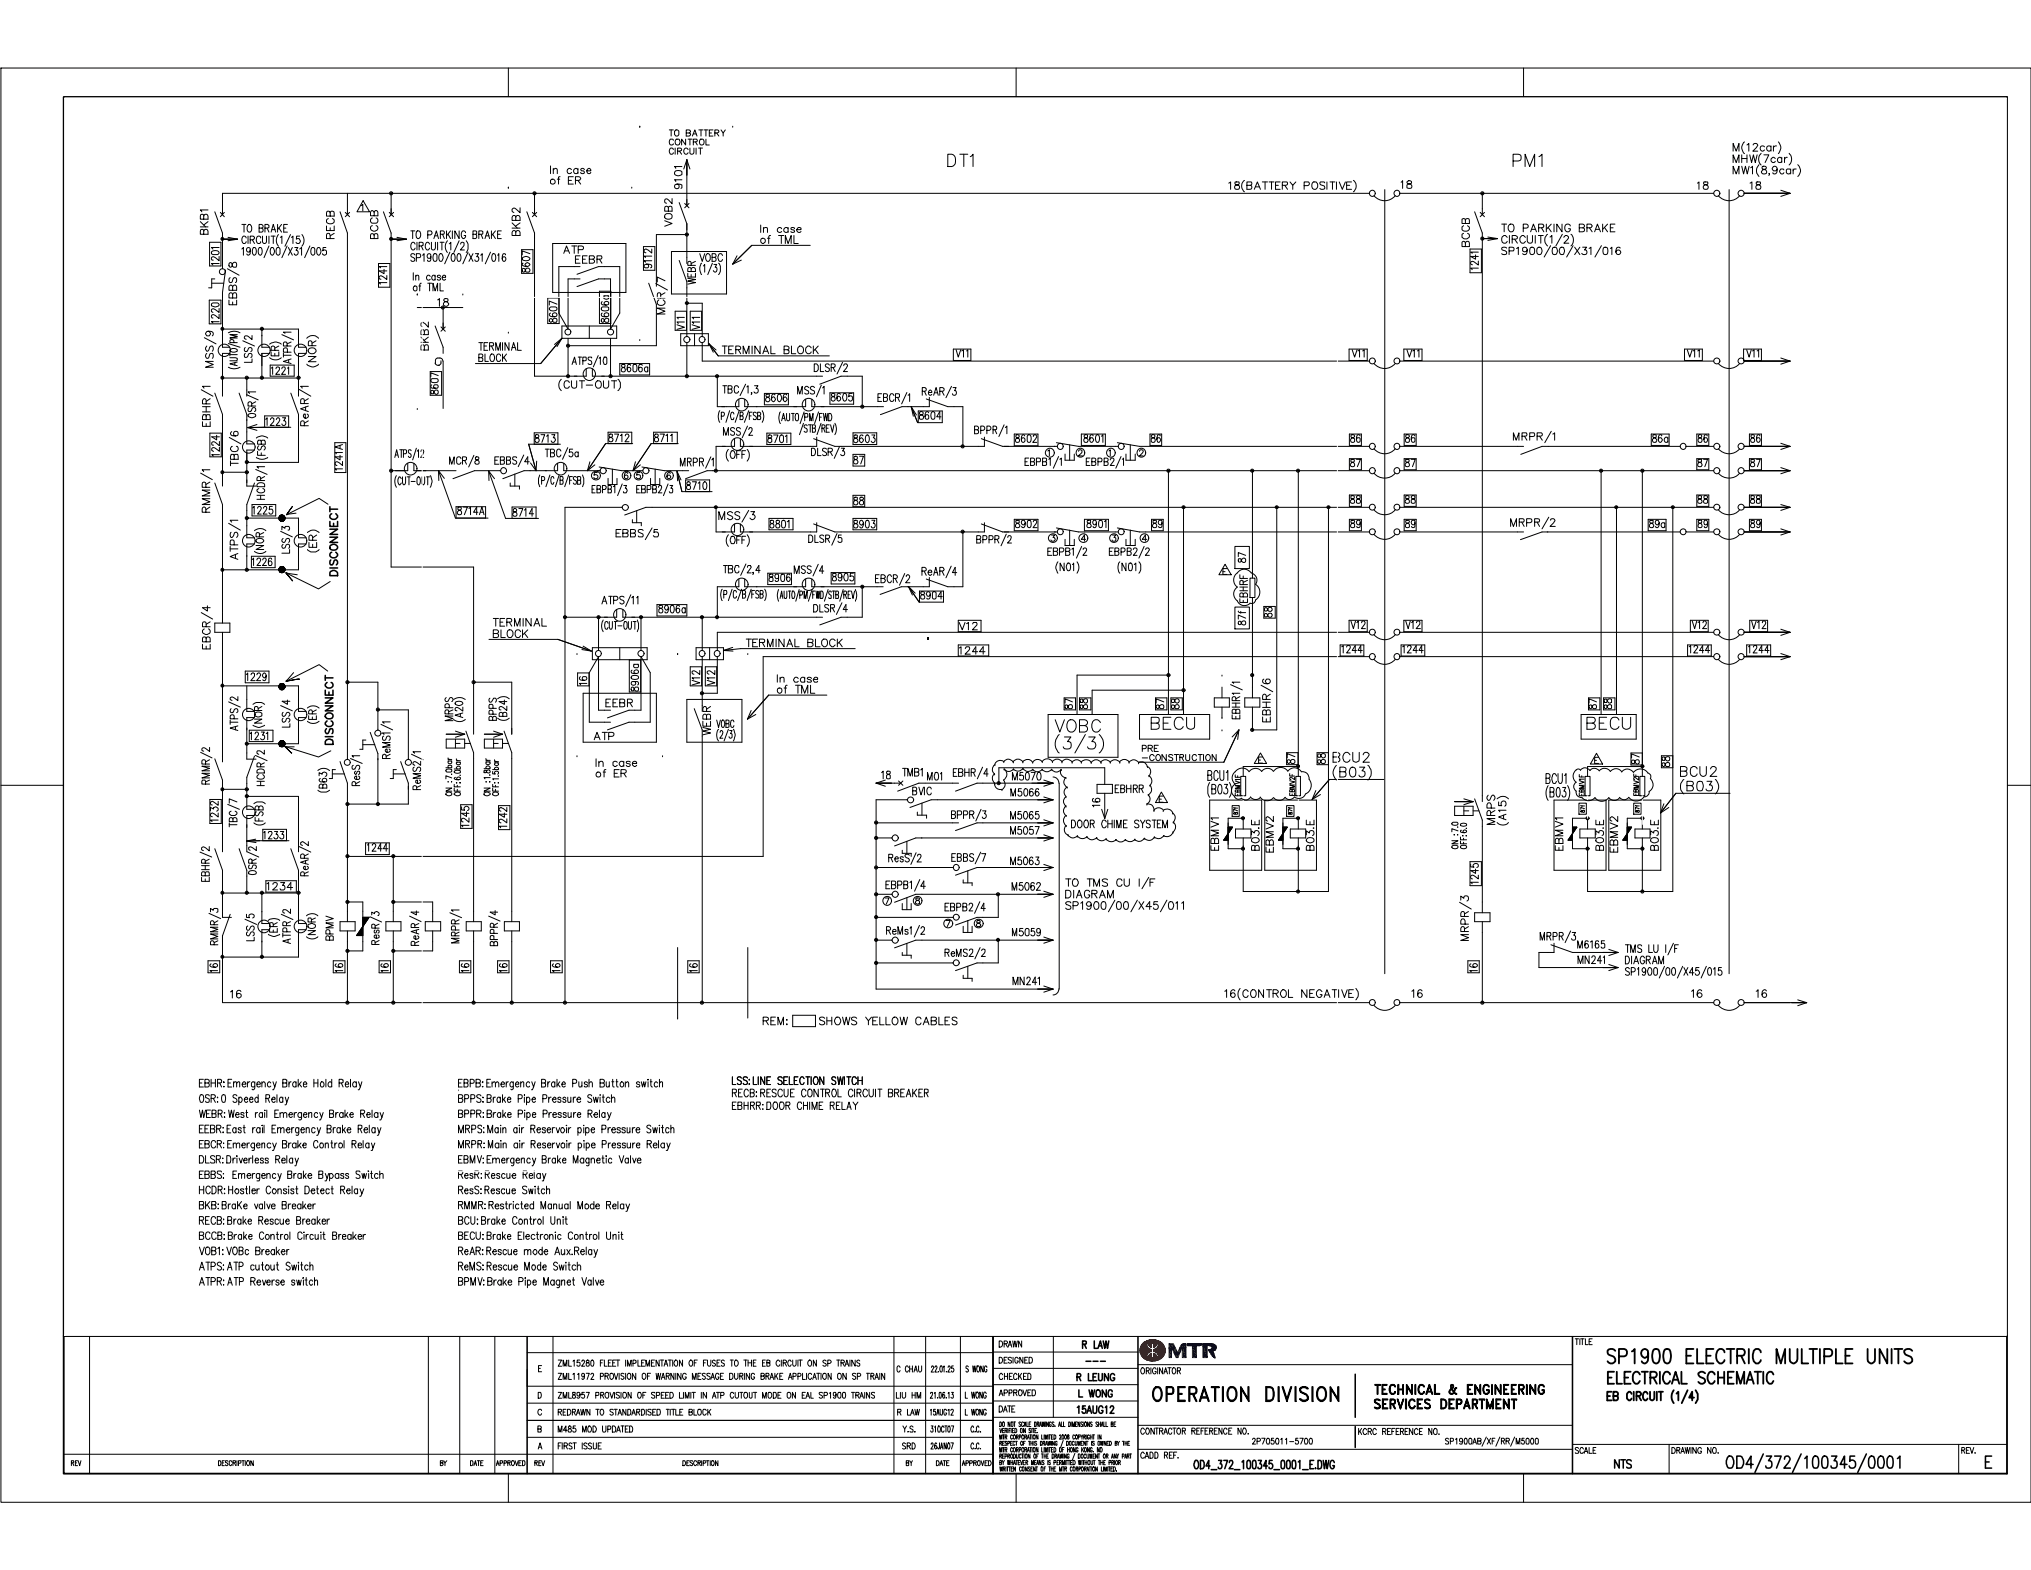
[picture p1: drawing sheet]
<svg xmlns="http://www.w3.org/2000/svg" width="279mm" height="216mm" viewBox="0 0 279 216" stroke-linecap="round" stroke-linejoin="round" font-family="sans-serif">
<defs><g id="words">
<text font-size="11.1" x="129.6" y="135.1">·~</text>
<text font-size="7.1" x="57" y="46.9">it</text>
<text font-size="6.5" x="237.6" y="30.1">.&quot;'.':r-,</text>
<text font-size="4.8" x="53.9" y="69.2">io2~</text>
<text font-size="3.8" x="200.8" y="128.2">&amp;</text>
<g font-size="3.7">
<text x="238.2" y="24.8">&lt;•=&gt;</text>
<text x="133.5" y="192.6">'°&quot;</text>
<text x="137.3" y="192.6">&quot;&quot;''&quot;'&quot;'</text>
</g>
<g font-size="3.1">
<text x="220.9" y="187.6">SP1900 ELECTRIC MULTIPLE UNITS</text>
<text x="158.4" y="192.6">OPERATION DIVISION</text>
</g>
<text font-size="2.9" x="168.6" y="27.9">&quot;~m~</text>
<g font-size="2.7">
<text x="48.9" y="29.3">,t,,.L</text>
<text x="27.4" y="32.3">iii</text>
<text x="272.9" y="200.4">E</text>
</g>
<text font-size="2.6" x="220.9" y="190.4">ELECTRICAL SCHEMATIC</text>
<g font-size="2.5">
<text x="91.2" y="24.8">• 2</text>
<text x="201.7" y="133.9">ell</text>
</g>
<g font-size="2.4">
<text x="108.8" y="141">CJ</text>
<text x="237.3" y="201.5">0D4/372/100345/0001</text>
</g>
<g font-size="2.3">
<text x="70.2" y="27.9">•'</text>
<text x="91.2" y="27.9">,</text>
</g>
<g font-size="2.2">
<text x="75.6" y="24.4">~rn</text>
<text x="189" y="192.6">TECHNICAL 6: ENGINEERING</text>
</g>
<g font-size="2.1">
<text x="120.1" y="127">•l---~,1,0</text>
<text x="220.9" y="192.7">EB aRCUT (1/4)</text>
<text x="164.1" y="202.2">004J72...100345..0001....EDIG</text>
</g>
<text font-size="2" x="75.6" y="133.9">!111</text>
<text font-size="1.9" x="222" y="202">N1S</text>
<text font-size="1.8" x="58.8" y="40">TML</text>
<g font-size="1.7">
<text x="139.2" y="135.6">MN241</text>
<text x="27.2" y="168.4">RECB: Broke Rescue Breaker</text>
<text x="62.9" y="168.4">BCU: Broke Control Unit</text>
<text x="148" y="189.5">RI.E..IC</text>
</g>
<g font-size="1.6">
<text x="206.4" y="35.1">~Wi~J%%31 /016</text>
<text x="56.7" y="38.6">In cose</text>
<text x="54.2" y="63.5">AlPS/1:1</text>
<text x="61.7" y="63.5">t.lffi/8</text>
<text x="67.9" y="63.5">EBI</text>
<text x="81.8" y="105.5">In case</text>
<text x="81.9" y="106.9">of ER</text>
<text x="146.5" y="125.1">SP1900/00/X45/011</text>
<text x="146.5" y="122">TO TMS CU 1/F</text>
<text x="139.1" y="129">M5059-3'</text>
<text x="211.7" y="130.2">MRPR/3M6165</text>
<text x="168.4" y="137.2">16(CONTROL NEGATIVE)</text>
<text x="194.1" y="137.2">16</text>
<text x="223.5" y="134.2">SPl900/00/X45/015</text>
<text x="232.6" y="137.2">16</text>
<text x="104.8" y="141">REM:</text>
<text x="112.6" y="141">SHOWS YELLOW CABLES</text>
<text x="27.2" y="149.5">EBHR: Emergency Broke Hold Relay</text>
<text x="100.6" y="149.2">LSS:UNE SELECTION S1MTO-I</text>
<text x="27.2" y="155.9">EEBR:Eost rol Emergency Broke Relay</text>
<text x="27.2" y="151.6">OSR:O Speed Relay</text>
<text x="27.3" y="153.8">v.£BR: West ro~ Emergency Broke Relay</text>
<text x="62.9" y="151.6">BPPS: Broke Pipe Pressure Switch</text>
<text x="62.9" y="153.8">BPPR: Broke Pipe Pressure Relay</text>
<text x="62.9" y="155.9">MRPS:I.loin oir Reserwir pipe Pressure Switch</text>
<text x="100.6" y="150.9">RECB: RESCUE CONTROL ORWIT BREAKER</text>
<text x="100.6" y="152.7">EBHRR:DOOR CHlt.lE RELAY</text>
<text x="27.2" y="157.9">EBm:Emergency Brdce Control Relay</text>
<text x="31" y="160">Drlverless Relay</text>
<text x="62.9" y="160">EBMV: Emergency Broke t.lognetlc Valve</text>
<text x="62.9" y="157.9">MRPR:Moin air Reservoir pipe Pressure Relay</text>
<text x="27.2" y="162.1">EBBS: Emergency Broke B)POSS Switch</text>
<text x="27.2" y="164.3">HCOR:Hostler Consist Detect Relay</text>
<text x="27.2" y="166.3">BKB:BroKe 'o'Olve Bredcer</text>
<text x="62.9" y="164.3">ResS:Rescue Switch</text>
<text x="62.9" y="162.1">ResR: RHCue Re1ay</text>
<text x="62.9" y="166.3">RMMR: Restricted Monuol Mode Relay</text>
<text x="27.2" y="170.5">BCCB: Broke Control Circuit Breaker</text>
<text x="27.3" y="172.6">v081:VOBc Breaker</text>
<text x="62.9" y="172.6">ReAR: Rescue mode Aux.Relay</text>
<text x="62.9" y="170.5">BECU: Broke Electronic Control Unit</text>
<text x="27.3" y="174.8">ATPS:ATP cutout Switch</text>
<text x="27.3" y="176.8">ATPR:ATP Reverse switch</text>
<text x="62.9" y="174.8">ReMS: Rescue Mode Switch</text>
<text x="62.9" y="176.8">BPMV: Broke Pipe t.lognet Valve</text>
<text x="100.4" y="187.7">10</text>
<text x="148.7" y="187.7">R-~</text>
<text x="148.2" y="192.6">L WONG</text>
</g>
<text font-size="1.6" fill="#58ba48" x="62.9" y="149.5">~PB: Emergency Broke Push Button switch</text>
<text font-size="1.6" fill="#960000" x="156.7" y="187.7">G</text>
<text font-size="1.6" fill="#000087" x="160.6" y="187.7">MTR</text>
<g font-size="1.5">
<text x="206.5" y="31.9">TO PARKING BRAKE</text>
<text x="56.7" y="40">of</text>
<text x="67.7" y="86.2">TERMINAL</text>
<text x="146.4" y="123.5">DIAGRAM</text>
<text x="211.5" y="132.8">~DIAGRAM</text>
<text x="104.8" y="187.7">rn</text>
</g>
<g font-size="1.4">
<text x="91.9" y="20">CONTROL</text>
<text x="91.9" y="21.2">ORCUIT</text>
<text x="91.9" y="18.8">TO BATTERY</text>
</g>
<g font-size="1.3">
<text x="129.8" y="126.2">EBzji]</text>
<text x="27.2" y="160">DI..SR:</text>
<text x="76.7" y="187.7">ZML1s2eo FLEEr IMPLIMENTATION OF FUSES</text>
<text x="76.7" y="189.5">ZML1</text>
<text x="79.3" y="189.5">1972 PROVISION OF WARNING MESSAGE DURING BRAKE N'PLICATlON ON SP TRAIN</text>
<text x="102.3" y="187.7">mE</text>
<text x="106.7" y="187.7">c1RCurr oN SP TRAINS</text>
<text x="137.3" y="187.7">::ED</text>
<text x="137.3" y="189.5">CHECKED</text>
<text x="73.9" y="197">B</text>
<text x="73.9" y="194.4">C</text>
<text x="76.7" y="197">M485MOOUPDATED</text>
<text x="76.7" y="194.4">REDRAWN TO STANDARDISED TITI.£ BLOCK</text>
<text x="123.3" y="194.4">R I.AW</text>
<text x="127.9" y="194.4">15NX:12</text>
<text x="132.6" y="194.4">L\liOjC</text>
<text x="137.3" y="194.4">DATE</text>
<text x="148.1" y="194.4">15'0012</text>
<text x="156.8" y="197.3">CONTRACTOR REFERENCE NO</text>
<text x="186.8" y="197.3">KCRCREFIRENCE ND.</text>
<text x="188.9" y="194.4">SERVICES</text>
<text x="198" y="194.4">DEPARTMENT</text>
<text x="172.2" y="198.5">2P705011- 5700</text>
<text x="198.7" y="198.6">SP1900AB/)(f/RR/M5000</text>
<text x="269.8" y="200.4">SEV.</text>
</g>
<g font-size="1.2">
<text x="27.4" y="30.1">a,</text>
<text x="57.7" y="48.3">OD</text>
<text x="60.5" y="48.3">\</text>
<text x="73.9" y="192.6">D</text>
<text x="76.7" y="192.6">&quot;~'&quot; &quot;&quot;'&quot;&quot;'&quot; Df Sl'EIIJ U,IT IN ' Tl' CUTOlIT ,ODE DN W</text>
<text x="112.6" y="192.6">SS09DD IR'J&quot;</text>
<text x="123.2" y="192.6">LIU &quot;'</text>
<text x="127.8" y="192.6">&quot;&quot; &quot;</text>
<text x="132.6" y="192.6">L</text>
</g>
</g></defs>
<g fill="none" stroke="#000" stroke-width=".14">
<path d="M.1 9.4h279.3v197.2h-279.3zM69.9 9.4v3.9M88 17.4h.1M100.8 17.4h.1M139.8 9.4v3.9M209.6 9.4v3.9M240 19.5a1.03 1.03 0 0 0 0 1.6M240.3 19.9l.3-.2v1.1M241.2 19.9l.2-.2h.2l.2 .3-.7 .8h.7M244.6 19.5a1.11 1.11 0 0 1 0 1.6M28.6 28.9h-1l.2 .2M28.8 33.3h1.6v3.3h-1.6z"/>
<path d="M29.1 38.9h1.7M29.1 34.6l.4-.1a.46 .46 0 0 1 .6 .3 .45 .45 0 0 1-.6 .2l-.4-.1zM29.5 29.1l1.1 2.9v5M29.5 38.4h-.4v1.2h-.4M30.1 36.2h-1l.2 .2M30.1 34h-1l.2 .2M30.1 35.3v.6l-.7-.6-.3 .2 .1 .3h.1M30.3 29.2l.6 .6M30.5 32.7l.1-.1 .1 .1v.3h-.2zM30.5 32.8h.2v.1h-.2zM30.6 32.9h2.1M30.9 29.2l-.6 .6"/>
<path d="M31 37.1l-.4 3.1v7.6h1M31.3 37l1.6 .8M31.4 32.6l1.3 .3M31.5 36.2a.37 .37 0 0 0 .3 .5h.1l.1-.3a.34 .34 0 0 1 .5-.3 .35 .35 0 0 1 0 .5 .35 .35 0 0 1-.5 0l-.1-.4-.1-.1zM31.7 38.2a.34 .34 0 0 0-.2 .4 .34 .34 0 0 0 .4 .2l.2-.6h.3a.41 .41 0 0 1 0 .7M32 39.5l.2-.3h.2l.2 .3v.4h-1.1v-.6l.2-.1 .3 .1v.6M32.7 32.9l-1.3 .2M33.3 34.2l.2-.2v1.1M33.3 30.9h.5M33.6 30.9v1M33.9 32.7a.28 .28 0 0 0-.5-.2 .69 .69 0 0 0 .1 1 .3 .3 0 0 0 .4-.3M34.1 32.5v1"/>
<path d="M34.2 30.9a.58 .58 0 0 1 .3 1h-.1a.53 .53 0 0 1-.5-.4 .53 .53 0 0 1 .3-.6zM34.4 33l.5-.1 .1-.1-.1-.3h-.5v1M34.4 34.4l-.1 .2a.29 .29 0 0 1-.3-.1 .29 .29 0 0 1 0-.4 .29 .29 0 0 1 .4 .1v.7l-.2 .2-.2-.2M34.7 33l.3 .5M34.8 34.1l.2-.1a.62 .62 0 0 1-.1 1.1l-.2-.5zM35.6 31.4l.5-.1 .1-.3-.2-.1h-.4v1h.4l.2-.2v-.2l-.2-.1M35.6 34.1l.3-.1a.67 .67 0 0 1-.1 1.1 .77 .77 0 0 1-.2-1zM35.9 32.7a.3 .3 0 0 0-.4-.2 .3 .3 0 0 0-.2 .4v.2a.3 .3 0 0 0 .2 .4 .3 .3 0 0 0 .4-.3M36.1 32.5v.7l.2 .3 .2-.1 .2-.2v-.7M36.4 31.4l.6-.1v-.3l-.2-.1h-.4v1M36.7 31.4l.3 .5M37 32.5v1"/>
<path d="M37 33.8l-.7 1.6M37.3 34.1l.1-.1a.58 .58 0 0 1 .4 .6 .58 .58 0 0 1-.4 .5 .77 .77 0 0 1-.1-1zM37.3 31.9l.3-1 .3 1M37.3 32.5h.5M37.4 31.6h.4M37.6 32.5v1M38.1 34.1l.2-.1a.45 .45 0 0 1 .2 .6v.3l-.3 .2a.77 .77 0 0 1-.1-1zM38.2 30.9v1M38.3 32.3a1.23 1.23 0 0 0 0 1.6M38.4 31.3l.3 .6M38.6 32.6l.2-.1v1M38.7 30.9l-.5 .7"/>
<path d="M39 31.4h.3M39.5 33.8l-.7 1.6M39.5 30.9h-.5v1h.5M39.7 34l.5 1.1M40 32.3l-.8 1.6M40.1 32.6l.2-.1v1M40.2 34l-.5 1.1M40.6 34h.4l-.3 .4a.33 .33 0 0 1 .3 .5 .33 .33 0 0 1-.5 .1v-.1M41.2 32.5h-.4v.4a.33 .33 0 0 1 .5 0 .33 .33 0 0 1-.1 .5 .33 .33 0 0 1-.5-.1M41.2 34.2l.3-.2v1.1M41.5 32.3a1.23 1.23 0 0 1 0 1.6M42.6 33.8l-.7 1.6"/>
<path d="M42.9 34.1l.2-.1a.45 .45 0 0 1 .2 .6v.3l-.3 .2a.77 .77 0 0 1-.1-1zM43.7 34.1l.1-.1a.58 .58 0 0 1 .4 .6 .58 .58 0 0 1-.4 .5 .77 .77 0 0 1-.1-1zM44.8 34h-.4v.5v-.1a.33 .33 0 0 1 .5 .3 .33 .33 0 0 1-.5 .3v-.1M44.9 31.1v.6h1.1v-.6M45.2 30.1a.37 .37 0 0 0-.3 .4 .37 .37 0 0 0 .4 .3 .41 .41 0 0 0 .6-.1 .41 .41 0 0 0-.1-.6h-.1M45.4 29.3l.2-.3a.3 .3 0 0 1 .4 .3v.4h-1.1l.1-.6h.3l.1 .6M45.4 32.8l-.1-.7h-.3l-.1 .7h1.1M45.4 31.3v.4M46 32.1l-.6 .3M46.8 29.1l1 2.9v72.4M47.5 29.2l.6 .6M47.8 26.6v2.9"/>
<path d="M48.1 29.2l-.6 .6M51.2 31a.39 .39 0 0 0-.2 .5 .39 .39 0 0 0 .4 .3 .45 .45 0 0 0 .5-.2 .45 .45 0 0 0 0-.5l-.2-.1M51.2 30a.37 .37 0 0 0-.2 .4 .37 .37 0 0 0 .4 .3 .48 .48 0 0 0 .6-.3 .39 .39 0 0 0-.3-.4M51.5 32.4l.1-.2h.3l.1 .6h-1v-.4l.1-.2h.3l.1 .2v.4M52.1 36.2h1.5v3.3h-1.5zM52.7 29.1l1.1 2.9v46h11.4v23M52.8 37v.6l-.6-.3h1M53.2 37.9v.5a1.3 1.3 0 0 0-.9-.5l-.1 .1v.3l.2 .1M53.2 38.9h-1l.1 .2M53.2 36.7h-1l.1 .1M53.7 32.8l.2 .1-.1 .1zM53.8 32.9h2.1"/>
<path d="M54.6 32.6l1.3 .3M55.9 32.9l-1.3 .2M56.5 31.8h.6M56.8 31.8v1M57.1 35.1a.3 .3 0 0 0-.3-.2 .3 .3 0 0 0-.3 .2l.1 .2 .4 .2a.26 .26 0 0 1-.1 .4h-.3l-.1-.1M57.1 33.6a.31 .31 0 0 0-.4-.3 .31 .31 0 0 0-.2 .4v.3a.3 .3 0 0 0 .2 .4 .3 .3 0 0 0 .4-.3M57.3 35.4h.5l.1-.1-.1-.4h-.5v1M57.3 31.9l.1-.1a.35 .35 0 0 1 .5 .3v.3a.33 .33 0 0 1-.3 .4 .33 .33 0 0 1-.4-.4zM57.4 33.3v1.1M57.7 33.8l.5-.1v-.3l-.5-.1v1.1M58 33.8l.2 .6M58.1 35.1l.2-.2v1"/>
<path d="M58.8 32.3h.4a.28 .28 0 0 0 .2-.3 .28 .28 0 0 0-.2-.2h-.4v1M59.1 33.6a.31 .31 0 0 0-.4-.3 .31 .31 0 0 0-.2 .4v.3a.3 .3 0 0 0 .2 .4 .3 .3 0 0 0 .4-.3M59.3 35.3a.27 .27 0 0 1-.4 .2 .27 .27 0 0 1-.1-.4l.2-.2h.2l.1 .4a.45 .45 0 0 1-.3 .6l-.2-.1M59.4 33.3v.9l.2 .2a.29 .29 0 0 0 .3-.3v-.8M59.7 32.8l.3-1 .3 1M59.7 34.9h.2a.47 .47 0 0 1 .2 .6l-.1 .4h-.2a.75 .75 0 0 1-.1-1zM59.8 32.4h.4M60.2 33.3v1.1M60.5 34.9h.1a.58 .58 0 0 1 .4 .5 .58 .58 0 0 1-.4 .5 .75 .75 0 0 1-.1-1zM60.5 33.3h.6M60.6 32.2h.4l.1-.4h-.5v1M60.8 33.3v1.1"/>
<path d="M60.9 32.2l.2 .6M61.4 31.8v1M61.6 33.1a1.23 1.23 0 0 0 0 1.6M61.6 32.2l.4 .6M61.8 33.5l.2-.2v1.1M61.9 34.7l-.7 1.6M62 31.8l-.6 .6M62.2 34.9h.3l.1 .4v.4l-.1 .2h-.2a.75 .75 0 0 1-.1-1zM62.2 31.8v1M63 34.9h.2a.67 .67 0 0 1 0 1h-.2l-.1-.4zM63.2 33.1l-.8 1.6M63.2 31.8v1l-.6-1v1"/>
<path d="M63.4 33.6a.26 .26 0 0 1 .3-.3 .26 .26 0 0 1 .1 .4l-.5 .7h.6M64.1 32a.28 .28 0 0 0-.5-.2 .75 .75 0 0 0 .1 1h.1l.3-.2v-.2h-.3M64.1 33.1a1.39 1.39 0 0 1 0 1.6M64.4 34.7l-.7 1.6M64.5 34.9l.6 1M65.1 34.9l-.6 1M65.4 32.2l.2 .1v.4l-.2 .1h-.3v-1h.5l-.1 .4h-.4M65.4 34.9h.4l-.2 .4a.32 .32 0 0 1 .3 .3 .32 .32 0 0 1-.4 .3l-.2-.2M65.9 32.2h.4l.1-.4h-.5v1M66.1 35.1l.2-.2v1M66.2 32.2l.2 .6M66.7 32.8l.4-1 .3 1"/>
<path d="M66.8 32.4h.5M67.5 34.7l-.7 1.6M67.6 31.8v1M67.8 32.2l.4 .6M67.8 34.9h.1a.67 .67 0 0 1 0 1h-.1l-.2-.4zM68.2 31.8l-.6 .6M68.5 32.2h.3M68.5 35.1l.1-.2v1M69 31.8h-.5v1h.5M69.6 35.1l-.1-.2h-.2a.63 .63 0 0 0 .1 1 .31 .31 0 0 0 .2-.3 .31 .31 0 0 0-.4-.3l-.1 .3M70.4 30.6l.8 .8M70.4 31.4h1.1"/>
<path d="M71 32l.2-.3 .2 .1 .1 .2v.4h-1.1v-.4l.2-.2h.3l.1 .6M71 29.9l.2-.3 .2 .1 .1 .2v.4h-1.1v-.4l.2-.2h.3l.1 .6M71.5 30.6l-.6 .5M71.5 28.6v.7l-.7-.7-.4 .2v.2l.3 .2M71.8 34.3h1.5v3.3h-1.5zM71.9 37l-.1 .3 .2 .1h.1l.2-.3a.3 .3 0 0 1 .5-.2 .3 .3 0 0 1 0 .5 .3 .3 0 0 1-.5-.2l-.1-.2zM71.9 35.4a.64 .64 0 0 1 1 .2 .67 .67 0 0 1-1.1 0zM72 36.2l-.2 .1a.6 .6 0 0 0 1.1 .1 .35 .35 0 0 0-.4-.3 .35 .35 0 0 0-.3 .3l.3 .3M72.5 29.1l1 2.9v19.7h7.1v-1M72.9 34.9l-1.1-.4v.6M73.2 29.2l.6 .6M73.5 26.6v2.9"/>
<path d="M73.8 29.2l-.6 .6M76 33.5h10.1v6.7h-10.1zM77 24.3h-.2v1M77.6 34.8l.3-1 .5 1M77.7 34.5h.5M78.7 33.8h.7M78.9 24.3h-.7v1h.7M79 33.8v1M79.2 24.8h.6l.1-.3-.3-.2h-.4v1M79.2 35.6h.4M79.4 37.7l2.9-1h3v6.4l-1.3 2.2v-6.9h-1.7l-2.9 1M79.5 24.8l.4 .5"/>
<path d="M79.5 34.3h.6l.2-.1-.1-.3-.7-.1v1M79.8 35.2h-.6v1h.6M79.8 36.7h-2.9v6.4l1.2 2.2v-6.9h1.7M80.1 35.6h.4M80.7 23.5h.6l-.1-.2a.34 .34 0 0 0-.5 .2 .34 .34 0 0 0 .4 .4l.2-.2M80.8 35.2h-.7v1h.7M81.5 35.6l.3 .3v.1l-.3 .2h-.4v-1h.6l.1 .1-.1 .3h-.6M82.1 35.6h.6l.1-.2-.1-.2h-.6v1M82.5 35.6l.3 .6M86.9 25.7h.1M88.5 33.9h1.6v3.3h-1.6zM88.9 36.3l.3 .1a.29 .29 0 0 1-.3 .4 .29 .29 0 0 1-.3-.4l.3-.1a.52 .52 0 0 1 .8 .4l-.2 .1"/>
<path d="M89.2 38.9l1.1 3v5.6h-12.2M89.7 34.2v.6l-.5-.4a.29 .29 0 0 0-.5-.1 .29 .29 0 0 0 0 .4l.2 .1M89.7 35.9h-1.1l.2 .2M89.7 35.2h-1.1l.2 .2M90.2 39l1.6 .9M91.4 30.4l1.1 .3-1.1 .4M91.5 38.6l-1.1-.5v.7M91.6 29.5a.5 .5 0 0 1 .6-.1 .5 .5 0 0 1 .2 .6 .61 .61 0 0 1-1-.2zM92.4 34.6h7.5v5.8h-7.5zM93 23.5a.93 .93 0 0 1 .8 .1v.3a.56 .56 0 0 1-.8 .2 .33 .33 0 0 1 0-.6zM93.1 25.3a.32 .32 0 0 1 .3 .4 .32 .32 0 0 1-.5 .2 .32 .32 0 0 1 .1-.5l.1-.1a.47 .47 0 0 1 .7 .3v.2l-.1 .1M93.4 27.9l1.1 2.9v5.4"/>
<path d="M93.4 35.8l1.1 2.9v7.6M94.2 28l.6 .6M94.3 32.1h.3v.3l-.1 .1-.2-.1zM94.4 32.2h.1v.1h-.1zM94.5 32.3h-4.2v7.1M94.6 37.6v.5h1.1v-.5M94.6 38.3l1.1 .1-1.1 .3 1.1 .2-1.1 .2M94.8 28l-.6 .6M94.9 23.2l-.4-1.2v6.3M95.1 36.5l-.1-.5h-.3l-.1 .5h1.1M95.1 37l.2-.2h.2l.2 .2v.3h-1.1l.1-.5 .3 .1 .1 .4M95.1 37.8v.3"/>
<path d="M95.7 35.9l-.6 .3M96.3 34.9l.3 1 .3-1M96.5 36.2a1.3 1.3 0 0 0 0 1.6M96.8 36.6l.1-.2v1M97.2 34.9h.1a.52 .52 0 0 1 .4 .3 .52 .52 0 0 1-.1 .6l-.1 .1a.49 .49 0 0 1-.5-.3 .49 .49 0 0 1 .2-.5zM98 35.4l.4-.1 .1-.1-.1-.3h-.4v1h.3l.2-.2-.1-.3h-.1M98 36.2l-.6 1.6M98.2 36.4h.4l-.2 .3a.31 .31 0 0 1 .2 .5 .31 .31 0 0 1-.4 .1l-.1-.1M98.8 36.2a1.3 1.3 0 0 1 0 1.6M99.4 35.1a.29 .29 0 0 0-.2-.2 .29 .29 0 0 0-.4 .2 .46 .46 0 0 0 0 .6 .46 .46 0 0 0 .5 .2l.1-.2M101.4 35.2l-.6 1.1M102 35.8l-1.2 .5"/>
<path d="M104.6 30.9v1.1M105 31.5a.31 .31 0 0 1 .3-.2 .31 .31 0 0 1 .3 .2v.5M105 31.3v.7M105.6 32.8h.3M106 32.4h-.1l-.2 .2v.9M107.1 32.4h.7M107.5 32.4v1.1M107.5 31.5a.33 .33 0 0 0-.5-.1 .33 .33 0 0 0 0 .5 .33 .33 0 0 0 .5-.1M108 33.5v-1.1l.4 1.1 .4-1.1v1.1M108.4 31.5a.33 .33 0 0 0-.5-.1 .33 .33 0 0 0 0 .5 .33 .33 0 0 0 .5-.1M108.4 31.3v.7M109.2 32.4v1.1h.6"/>
<path d="M109.3 31.5a.27 .27 0 0 0-.2-.2 .27 .27 0 0 0-.3 .2l.4 .1 .1 .2v.1l-.2 .1-.3-.2M109.6 31.6h.6v-.1a.33 .33 0 0 0-.5-.1 .33 .33 0 0 0 0 .5 .33 .33 0 0 0 .5-.1M111.5 33.7h-8.1l-2.6 2.6M130.4 21.2h.5a.95 .95 0 0 1 .6 .9 .95 .95 0 0 1-.6 .8h-.5zM132 21.2h1.1M132.6 21.2v1.7M133.5 21.5l.4-.3v1.7M171.2 24.8a.99 .99 0 0 0 0 1.6M179.4 25.5h.6l.1-.3-.1-.2h-.6v1M180.6 25.1l.1-.1a.5 .5 0 0 1 .6 .5 .5 .5 0 0 1-.6 .5l-.2-.3zM182.2 25.1v-.1h-.5l-.1 .1 .1 .3 .5 .2v.3l-.2 .1-.4-.1M182.5 25v1"/>
<path d="M183 25h.6M183.3 25v1M183.9 25v1M184.2 25l.5 1 .4-1M185.3 25.5h.4M185.9 25h-.6v1h.6M186.2 24.8a.99 .99 0 0 1 0 1.6M188.4 26.6h-157.8v2.9M189 26.9a1.91 1.91 0 0 0 2.9 0M190.5 26.1v107.8M192.6 26.6h43.2M192.7 25.1l.3-.3v1.1"/>
<path d="M193.5 25l.1 .2 .3 .1a.31 .31 0 0 1 .3 .4 .31 .31 0 0 1-.4 .2l-.3-.1v-.4l.6-.2 .1-.2a.36 .36 0 0 0-.7 0zM201.3 32.1a.4 .4 0 0 0-.2 .4 .4 .4 0 0 0 .4 .4h.3a.39 .39 0 0 0 .3-.4 .39 .39 0 0 0-.2-.4M201.3 31a.4 .4 0 0 0-.2 .5 .4 .4 0 0 0 .4 .3h.3a.39 .39 0 0 0 .3-.3 .39 .39 0 0 0-.2-.5M201.6 33.4a.3 .3 0 0 1 .5-.2v.7h-1v-.6l.2-.1h.2l.1 .7M201.6 30.3a.29 .29 0 0 1 .2-.2 .29 .29 0 0 1 .3 0v.6h-1v-.6h.2h.2l.1 .6M202.2 34.2h1.6v3.3h-1.6zM202.9 29.1l1 2.9v78.2M203 35.1v.5l-.7-.3h1.1M203.4 35.9v.5l-.5-.3a.28 .28 0 0 0-.4-.2 .28 .28 0 0 0-.1 .5h.2M203.4 36.9h-1.1l.2 .2M203.4 34.7h-1.1l.2 .1M203.6 29.2l.6 .6"/>
<path d="M203.9 26.6v2.9M203.9 32.8h2.1M204.2 29.2l-.6 .6M204.7 32.6l1.3 .2M206 32.8l-1.3 .3M207.3 32.6a.39 .39 0 0 0-.4-.2 .39 .39 0 0 0-.3 .4v.3a.39 .39 0 0 0 .3 .3 .39 .39 0 0 0 .4-.2M207.6 32.4v1M208 32.9h.6l.1-.3-.2-.2h-.5v1M208.2 22.1h.9l.2-.3-.1-.4-.3-.2h-.7v1.7M208.4 32.9l.3 .5M209.8 22.9v-1.7l.6 1.7 .7-1.7v1.7M209.8 32.6a.39 .39 0 0 0-.4-.2 .39 .39 0 0 0-.3 .4v.3a.39 .39 0 0 0 .3 .3 .39 .39 0 0 0 .4-.2"/>
<path d="M210.1 32.4v.7a.37 .37 0 0 0 .4 .3 .37 .37 0 0 0 .3-.3v-.7M211.2 32.4v1M211.7 21.5l.4-.3v1.7M212 32.4v1M212.9 32.2a1.03 1.03 0 0 0 0 1.6M213.2 32.6l.3-.2v1M214.9 32.2l-.9 1.6M215.1 32.6l.2-.2 .4 .1v.3l-.6 .6h.7M216.1 32.2a1.11 1.11 0 0 1 0 1.6M233.5 25.2l.2-.2v1M234.4 25v.3l.3 .1a.32 .32 0 0 1 .2 .5 .32 .32 0 0 1-.5 0 .32 .32 0 0 1 .2-.5l.3-.1v-.3zM237.9 26.1v107.8"/>
<path d="M238.4 22.4v-1.1l.4 1.1 .4-1.1v1.1M238.4 20.8v-1.1l.4 1.1 .4-1.1v1.1M239.6 21.3v1.1M240.3 21.3v1.1M240.7 21.3l.3 1.1 .2-1.1 .3 1.1 .2-1.1M242.3 21.1a1.12 1.12 0 0 0 0 1.6M242.7 21.3h.6l-.5 1.1M242.7 20.2a.34 .34 0 0 0-.4 0 .34 .34 0 0 0 0 .4 .34 .34 0 0 0 .4 0M243.6 20.2a.34 .34 0 0 0-.5 0 .34 .34 0 0 0 0 .4 .34 .34 0 0 0 .5 0M243.6 20.1v.7M244 20.1v.7M244.4 20.1a.35 .35 0 0 0-.4 .3"/>
<path d="M246.1 21.1a1.12 1.12 0 0 1 0 1.6M246.3 26.6l-1.3 .4M247.3 22.6a1.03 1.03 0 0 1 0 1.7M27.7 53.6l1.6 .9M27.9 58v.6h1v-.6M27.9 55.9h1M27.9 56.6h1M28.1 46.4l1.6 .9M28.4 57.3v-.3h.4l.1 .7h-1v-.7h.4l.1 .7M28.4 55.5l-.1-.6-.2-.1-.2 .3v.4h1M28.4 55.9v.7M28.4 58.3v.3"/>
<path d="M28.4 48.6a.36 .36 0 0 0-.1 .4 .36 .36 0 0 0 .3 .3l.3-.6 .1-.1 .3 .1v.3l-.1 .3M28.4 47.6a.4 .4 0 0 0-.1 .4 .4 .4 0 0 0 .2 .3l.5-.7h.2l.1 .2-.1 .5M28.6 45.6a.34 .34 0 0 1 .3 .4 .34 .34 0 0 1-.5 .1 .34 .34 0 0 1 0-.5 .55 .55 0 0 1 .9 .4l-.1 .2M28.8 41.3h1.6v3.2h-1.6zM28.9 59.6h1.5v3.2h-1.5zM28.9 53.1h-1l.2 .3M28.9 54.8l-.5 .4M29.1 41.7h.4a.45 .45 0 0 1 .6 .2 .62 .62 0 0 1-1 .1zM29.3 49.7h-1l1 .4-1 .4h1M29.5 54.1l1.1 2.9v9.8M29.8 59.9v.6l-.7-.4h1.1M30.1 44.2h-1l.2 .2"/>
<path d="M30.1 43.2v.6l-.6-.5a.24 .24 0 0 0-.4 .1 .24 .24 0 0 0 .2 .3M30.1 42.4v.6l-.7-.5-.3 .1v.3l.2 .1M30.5 51.8h.2v.3h-.2zM30.5 45.1l.1-.1 .1 .1v.3h-.2zM30.5 45.2h.2v.1h-.2zM30.5 51.9h.2v.1h-.2zM30.6 52h10.5M30.6 45.3h10.5v2.5h1M31.4 45.8a1.62 1.62 0 0 1 1.6 0M31.4 47.2l1.6 .6M31.4 50.5a1.62 1.62 0 0 0 1.6 0M31.5 41.3v.6h1.1v-.6"/>
<path d="M31.6 48.6h-1v5.9M31.6 49.2l1 .1v.2l-.1 .1h-.9M31.6 48.1a.69 .69 0 0 1 1 0v.2a.81 .81 0 0 1-1 0zM31.6 48.6v.3M31.6 48.8h1M31.9 59.4l-.2 .2a.72 .72 0 0 0 1 .2 .32 .32 0 0 0-.1-.5 .32 .32 0 0 0-.4 .2 .32 .32 0 0 0 .2 .4M32 40.5a.3 .3 0 0 1 .5-.2l.1 .7h-1.1v-.6l.2-.1h.2l.1 .7M32 41.5v.4M32.2 47.1l-.1-.3-.1-.1-.3 .1-.1 .3h1M32.3 49.9v.3M32.6 49.8l-1 .2 1 .3M32.6 46h-1l1 .3-1 .2h1"/>
<path d="M32.9 54.1l1.1 2.9v4h1M33.4 46.9l1.6 .7M33.7 48.6l-.1 .2 .1 .3 .4-.1 .1-.3a.29 .29 0 0 1 .5 0 .29 .29 0 0 1-.2 .4M33.7 47.8l-.1 .4a.24 .24 0 0 0 .2 .1 .24 .24 0 0 0 .3-.1l.1-.4a.27 .27 0 0 1 .5 .2v.2l-.2 .1M33.9 51.9h.1v.1h-.1zM33.9 54.3l1.6 .7M34 52v2.5M34.1 58.8l1.2 .4M34.2 57l.4-.1a.46 .46 0 0 1 .6 .3 .62 .62 0 0 1-1.1-.1zM34.2 56l-.1 .4a.26 .26 0 0 0 .2 .2 .26 .26 0 0 0 .3-.1l.2-.4a.26 .26 0 0 1 .4 .2v.1l-.2 .2M34.6 55.8v-.5l-.2-.1-.2 .1-.1 .5h1.1M34.7 49.4v.4h-1.1"/>
<path d="M34.7 46.1v.6l-.7-.5a.25 .25 0 0 0-.4 .1 .25 .25 0 0 0 .3 .4M35.2 53.9h-1.1l.2 .2M35.2 55.2l-.6 .3M35.3 58.4l-1.2 .4M36 51.9h.1l-.1 .2zM36 45.2h.1l-.1 .1zM36 45.3v2.5h1.1M36.4 58.8v-1.6h3.3v1.6M36.5 57.7l.2-.3v1.1M37.1 48.6h-1.1v3.4M37.1 49.2a1.23 1.23 0 0 0 1.6 0M37.1 47.3a1.23 1.23 0 0 1 1.6 0"/>
<path d="M37.2 50.2h3.3v1.5h-3.3zM37.2 57.7a.25 .25 0 0 1 .3-.3 .25 .25 0 0 1 .2 .4l-.1 .2-.4 .5h.5M37.3 50.6l.2-.1v1M37.3 48.4v.5h1.1v-.5M37.8 48.2v-.5l-.2-.1-.3 .1v.5h1.1M37.8 48.6v.3M38 50.7a.25 .25 0 0 1 .3-.2 .25 .25 0 0 1 .1 .3l-.5 .7h.6M38 57.7l.1-.1a.24 .24 0 0 1 .3-.1 .24 .24 0 0 1 0 .4l-.4 .6h.5M38.4 47.6l-.6 .3M38.8 50.7l.1-.2h.3v.3l-.5 .7h.6M38.8 46l1.6 .7M38.9 57.4h.4l-.3 .5a.31 .31 0 0 1 .3 .4 .31 .31 0 0 1-.5 .1v-.1"/>
<path d="M39 48.9h1M39 48.6v.5M39.5 47.6v-.5l-.4-.1-.1 .2v.4h1M39.5 50.6l.2-.1v1M39.5 48.4v-.5l-.1-.1-.4 .1v.5h1M39.7 49.5v.4M40 58.8h-5.9M40 54.1l1.1 2.9v6.6h-7.1M40 45.7h-1l.2 .1M40 49.4l-1 .3 1 .3M40 47l-.5 .3M41 51.9h.1v.2z"/>
<path d="M41.1 53.6l1.7 .9M41.9 58.5l-.1-.5-.1-.1-.3 .1v.5h1M41.9 55.5l-.1-.6-.1-.1-.3 .1v.6h1M42 56v.5M42.1 48.6h-1v5.9M42.2 50.1a1.03 1.03 0 0 0 1.6 0M42.2 46.5a1.03 1.03 0 0 1 1.6 0M42.2 56.9a.33 .33 0 0 1 .1 .5 .33 .33 0 0 1-.5 0 .33 .33 0 0 1 .1-.5h.1v.6M42.4 53.1h-1l.2 .3M42.4 49h1.1l-1.1 .7h1.1M42.4 55.8l-1 .4 1 .4M42.4 57.9l-.5 .3"/>
<path d="M42.4 54.8l-.5 .4M42.5 47.9a.56 .56 0 0 1 .6-.1 .56 .56 0 0 1 .4 .5 .55 .55 0 0 1-.6 .4 .55 .55 0 0 1-.5-.6zM42.9 47.5v-.6h-.4l-.1 .6h1.1M43.5 46.9l-.6 .3M57.4 56.2h.1M59.2 51.1h1.5v3.3h-1.5zM59.3 53.7v.4h.3a.37 .37 0 0 1 .2-.4 .37 .37 0 0 1 .5 .1 .31 .31 0 0 1-.2 .4 .31 .31 0 0 1-.4-.2l-.1-.3zM59.3 52.2l.1-.1h.7l.2 .2a.58 .58 0 0 1-1 0zM59.4 52.9l-.1 .3 .1 .2h.8v-.1a.29 .29 0 0 0-.2-.4 .29 .29 0 0 0-.3 .4l.2 .1M59.9 49.9v.2l.3 .1M60.2 50.2h.3M60.2 49.2l-.2 .2-.1 .6"/>
<path d="M60.3 51.6l-1-.3v.5M60.5 49.2l.2 .1 .2 .4M60.7 49.6l-.1 .5-.3 .1M61 49.7v6.5M65.9 47.1h.5M66.3 49.2l.1 .2-.1 .3h-.4v-1l.5 .1v.2l-.1 .2h-.4M66.6 47.6h.3M66.7 48.7v1h.5M67.1 47.1h-.5v1.1h.5M67.4 47.6l.5-.1v-.3l-.5-.1v1.1M67.5 48.8l.1-.1a.35 .35 0 0 1 .4 .4v.2a.32 .32 0 0 1-.3 .4 .32 .32 0 0 1-.3-.4zM67.6 47.6l.3 .6"/>
<path d="M68.2 48.2v-1.1l.3 1.1 .3-1.1v1.1M68.9 48.9a.3 .3 0 0 0-.4-.2 .3 .3 0 0 0-.2 .4v.2a.31 .31 0 0 0 .2 .4 .31 .31 0 0 0 .4-.2M69.1 47.1v1.1M69.1 48.7v1M69.3 49.1l.4 .6M69.7 48.7l-.6 .7M69.9 45.7h.1M70 47.1v1.1l-.5-1.1v1.1M70.4 48.2l.3-1.1 .3 1.1M70.4 47.8h.5M71.2 47.1v1.1h.5M73.7 59.8v.4a.33 .33 0 0 1 .5 .2 .33 .33 0 0 1-.2 .4 .33 .33 0 0 1-.4-.2v-.1l.2-.3h.2l.1-.3a.3 .3 0 0 0-.4-.1z"/>
<path d="M74.4 59.8h.5l-.4 1M75.2 60l.2-.2v1M75.4 41h1.5v3.5h-1.5zM75.6 43.9v.3l.1 .1 .3-.1a.33 .33 0 0 1 .4-.4 .33 .33 0 0 1 .1 .5h-.1a.31 .31 0 0 1-.3 0 .31 .31 0 0 1-.1-.4l-.2-.1zM75.6 42.3l.4-.1a.45 .45 0 0 1 .6 .2v.1a.62 .62 0 0 1-1-.1zM75.7 43.1l-.1 .1a.62 .62 0 0 0 1 .1 .31 .31 0 0 0-.3-.3 .31 .31 0 0 0-.3 .4l.3 .2M75.9 59.8h.4l-.2 .4h.1a.32 .32 0 0 1 .1 .5 .32 .32 0 0 1-.4 0l-.1-.1M76.6 41.8l-1-.4v.6M77.2 52.2a1.06 1.06 0 0 0 0 1.5M77.3 46.5l-2.9 3.5h-9M77.3 46.5l-.7 1.2M77.3 46.5l-1 .9"/>
<path d="M77.3 44.8h7.5v1.7h-7.5zM78.1 51.7h.1v.1h-.1zM78.1 47.5h.1v.1h-.1zM78.1 46.5v5.2M78.3 52.6l-.2-.2a.51 .51 0 0 0-.5 .5 .51 .51 0 0 0 .5 .5l.2-.3M78.6 52.4v.7a.37 .37 0 0 0 .4 .3 .37 .37 0 0 0 .3-.3v-.7M78.7 50.1l.3-1 .3 1M78.8 49.8h.4M79.5 49.1h.5M79.7 52.4h.7M79.8 49.1v1M80.1 52.4v1"/>
<path d="M80.2 49.6l.4-.1v-.4h-.4v1M80.6 53h.9M81.1 44.8v1.7M81.4 49.2v-.1h-.4l-.1 .1 .1 .3 .4 .2v.4h-.3l-.2-.1M81.5 50.7v1h31.7M82 52.5l.2-.1a.49 .49 0 0 1 .5 .5 .49 .49 0 0 1-.6 .4l-.2-.3zM82.3 48.9l-.7 1.6M82.4 49.3l.2-.2v1M82.5 40h1.5v4.5h-1.5zM82.8 43.9v.3v.1l.3-.1a.43 .43 0 0 1 .2-.4 .43 .43 0 0 1 .4 .1v.1a.33 .33 0 0 1-.3 .4 .33 .33 0 0 1-.3-.5l-.1-.1zM82.8 42.3l.1-.1h.7l.1 .1v.2a.56 .56 0 0 1-.8 .2l-.2-.2zM82.8 43.1l-.1 .2a.75 .75 0 0 0 1 .1 .32 .32 0 0 0-.3-.4 .32 .32 0 0 0-.3 .4l.3 .2"/>
<path d="M82.8 41.5l-.1 .2a.7 .7 0 0 0 1 0 .3 .3 0 0 0-.3-.3 .3 .3 0 0 0-.3 .4l.3 .2M83 52.4l.1 .9 .2 .1a.35 .35 0 0 0 .4-.3v-.7M83.1 40.7h.6M83.1 49.1h.3l.1 .2v.7l-.2 .1h-.2a.96 .96 0 0 1 0-1zM83.2 40.7l-.1 .1a.34 .34 0 0 0 .2 .4 .34 .34 0 0 0 .4-.2v-.2l-.1-.1M83.8 59.7v.2l.1 .2a.31 .31 0 0 1 .4 .2 .31 .31 0 0 1-.2 .4 .31 .31 0 0 1-.4-.2 .36 .36 0 0 1 .5-.4v-.4zM84 46.5v5.2M84.1 52.4h.7M84.5 52.4v1M84.5 59.7h.6l-.4 1M85 52.2a1.06 1.06 0 0 1 0 1.5M85.3 50h4.1v1.6h-4.1z"/>
<path d="M85.3 59.9l.3-.2v1M85.6 50.1v.4a.38 .38 0 0 1 .4 .2 .38 .38 0 0 1-.1 .4 .33 .33 0 0 1-.5-.3 .33 .33 0 0 1 .5-.3l.1-.2-.1-.2zM86 59.9l.1-.2a.28 .28 0 0 1 .4 .2 .28 .28 0 0 1-.1 .3l-.4 .5h.5M86.7 50.2v-.1h-.2a.56 .56 0 0 0-.2 .9l.1 .1a.28 .28 0 0 0 .4-.3 .28 .28 0 0 0-.5-.2v.2M87.2 50.1h.2a.56 .56 0 0 1 .2 .9l-.2 .1-.3-.1zM88 46.7h.1M88.3 50.2v-.1h-.2a.56 .56 0 0 0-.2 .9l.1 .1a.29 .29 0 0 0 .4-.3 .29 .29 0 0 0-.4-.3l-.2 .3M89.1 50.6v-.1a.32 .32 0 0 0-.5 .3 .32 .32 0 0 0 .5 .3v-.1M89.1 50.5v.6M90.1 59.7l-.1 .2 .2 .2a.32 .32 0 0 1 .4 .2 .32 .32 0 0 1-.1 .4 .32 .32 0 0 1-.5-.1v-.3l.4-.2 .2-.2-.1-.2zM90.6 41.2a.4 .4 0 0 0-.2 .5 .4 .4 0 0 0 .4 .3h.3a.39 .39 0 0 0 .4-.3 .39 .39 0 0 0-.3-.5M90.8 59.7h.6l-.4 1"/>
<path d="M90.9 41v-.7h-.4l-.1 .7h1.1M91.5 42.4h-1.1l1.1 .4-1.1 .4h1.1M91.5 40.3l-.6 .3M91.6 59.9l.2-.2v1M92.2 59.9l.3-.2v1M92.9 42.8h1.5v2.6h-1.5zM93.1 44.7l1 .3-1 .3M93.6 45.9h3.9v1.6h-3.9zM94.1 44.3h-1l.2 .2M94.1 43.6h-1l.2 .3M94.3 41.5h.3v.3h-.3zM94.4 41.6h.1v.2h-.1z"/>
<path d="M94.5 47.1v4.6M94.5 41.7h2.1v4.6M95 42.8h1.5v2.6h-1.5zM95.2 44.7l1.1 .3-1.1 .3M95.5 45.9v1.6M96.3 44.3h-1.1l.2 .2M96.3 43.6h-1.1l.2 .3M96.6 47.1v2.6h91.8M97.5 47.3l1.3 1.6h15.3M97.5 47.3l1 .8M97.5 47.3l.6 1.1M98.5 51.6h.3v.3h-.3l-.1-.2z"/>
<path d="M98.6 51.7h.2l-.2 .1zM98.7 51.7v4.2h2.9v-1M99 56.5a1.62 1.62 0 0 0 0 1.6M99.2 57.2h.4l.1-.2-.1-.3h-.4v1M99.4 47.6h.6M99.4 53h.6M99.5 59.9v-1.1l.4 1.1 .3-1.1v1.1M99.7 47.6v1M99.7 53v1.1M100.2 53.5h.4l.1-.4-.5-.1v1.1h.3l.2-.2-.2-.4M100.2 48.1h.4M100.4 56.5l-.5 1.6"/>
<path d="M100.9 47.6h-.7v1h.7M101 56.9l-.2-.2a.61 .61 0 0 0-.1 1h.2l.1-.3M101 59a.29 .29 0 0 0-.3-.2 .29 .29 0 0 0-.2 .3v.1l.5 .2a.27 .27 0 0 1-.1 .5l-.3-.1-.1-.1M101.2 48.1l.6-.1 .1-.3-.3-.1h-.4v1M101.6 48.1l.3 .5M101.6 53.3a.3 .3 0 0 0-.4-.3 .3 .3 0 0 0-.2 .4v.3a.3 .3 0 0 0 .2 .4 .3 .3 0 0 0 .4-.3M101.7 56.5l-.6 1.6M101.9 59a.3 .3 0 0 0-.3-.2 .3 .3 0 0 0-.3 .2v.2l.5 .2a.27 .27 0 0 1-.2 .5l-.2-.1-.1-.1M102.1 57.2l.1 .2v.3h-.4v-1h.4v.4l-.1 .1h-.3M102.2 48.6v-1l.5 1 .3-1v1M102.4 54.9v1h8.4v-1M102.6 52.8l-.8 1.6"/>
<path d="M102.7 53.2l.2-.2v1.1M102.8 58.6l-.7 1.6M103 56.5l-.6 1.6M103 59.1l.2-.3 .3 .1-.1 .5-.4 .5h.5M103.1 57.2h.2M103.4 54h-.1h.1l-.1 .3M103.5 47.6v1M103.5 56.7h-.4v1M103.8 53h.5l-.3 .4a.32 .32 0 0 1 .3 .5 .32 .32 0 0 1-.6 0M104.1 56.8a.24 .24 0 0 0-.4-.1 .24 .24 0 0 0 0 .4l.2 .1a.27 .27 0 0 1 .1 .4 .27 .27 0 0 1-.3 .1l-.1-.1M104.5 57.2l.1 .2v.3h-.4v-1h.4v.4l-.1 .1h-.3M104.6 47.6v1l-.8-1v1"/>
<path d="M104.9 56.5a1.62 1.62 0 0 1 0 1.6M104.9 48.6l.4-1 .4 1M105.1 48.3h.5M105.2 54.1h3.3v1.6h-3.3zM105.4 54.2v.3l.3 .2a.3 .3 0 0 1 .2 .4 .3 .3 0 0 1-.5 0 .3 .3 0 0 1 .2-.4l.2-.2v-.3zM105.5 59.6h3.3v1.5h-3.3zM105.7 59.9v.2l.1 .1a.34 .34 0 0 1 .4 .3 .34 .34 0 0 1-.4 .4l-.2-.2a.4 .4 0 0 1 .4-.5l.2-.3-.2-.1zM106 47.6v1h.6M106.4 59.8h.6l-.4 1.1M106.6 54.3v-.1h-.2a.61 .61 0 0 0 0 1 .35 .35 0 0 0 .3-.3 .35 .35 0 0 0-.3-.3l-.3 .3M107.1 54.2h.1a.58 .58 0 0 1 .3 .5 .58 .58 0 0 1-.3 .5 .77 .77 0 0 1-.1-1zM107.4 59.9l.2-.1a.45 .45 0 0 1 .2 .6v.3l-.3 .2a.77 .77 0 0 1-.1-1z"/>
<path d="M107.4 56.6a1.62 1.62 0 0 0 0 1.7M107.5 57.9l.3-1 .2 1M107.7 57.5h.3M107.9 48.1l.6-.1v-.3l-.2-.1h-.4v1h.4h.2v-.2v-.2l-.2-.1M108.2 54.3v-.1h-.2a.61 .61 0 0 0 0 1 .35 .35 0 0 0 .3-.3 .35 .35 0 0 0-.3-.3l-.3 .3M108.2 56.9v.7l.2 .3 .2-.2v-.8M108.9 47.6v1h.6M108.9 56.9h.4M109.1 56.9v1M109.4 57l.2-.1a.61 .61 0 0 1 .2 .8l-.1 .2-.3-.2zM109.7 54.2v-1.1l.3 1.1 .4-1.1v1.1M109.8 47.8a.45 .45 0 0 1 .6-.1 .45 .45 0 0 1 .1 .6 .4 .4 0 0 1-.4 .4 .4 .4 0 0 1-.4-.4z"/>
<path d="M110.5 58.2l-.5 1.6M110.6 56.6l-.5 1.7M110.7 57.4h.4v-.5h-.4v1M111 58.5a.22 .22 0 0 0-.3 0 .22 .22 0 0 0 0 .3l.3 .3v.2l-.1 .1-.3-.1M111.2 58.4h.4M111.3 53.3a.3 .3 0 0 0-.3-.2 .3 .3 0 0 0-.3 .2v.2l.5 .2 .1 .2v.2l-.3 .1-.3-.1M111.4 57.9v-1l.2 1 .2-1v1M111.5 58.4v1M111.6 47.8a.39 .39 0 0 0-.5-.2 .39 .39 0 0 0-.3 .4 .45 .45 0 0 0 .2 .6 .45 .45 0 0 0 .5-.1l.1-.1M111.7 54.9v1h9.8M111.8 58.9l.3-.1v-.3l-.3-.1v1h.3l.1-.1-.1-.4M111.9 47.6v1"/>
<path d="M112 50a.53 .53 0 0 1 .6 .3 .53 .53 0 0 1-.1 .6l-.2 .2h-.3zM112.1 53.3a.31 .31 0 0 0-.4-.2 .31 .31 0 0 0-.2 .3v.2l.5 .1 .1 .2v.2l-.3 .1-.3-.1M112.1 48l.5 .6M112.6 47.6l-.7 .7M112.6 56.6l-.5 1.7M112.7 57.4h.3M112.8 52.8l2.9-1.1h2.9v4.2M112.9 50v1.1h.4M112.9 58.2l-.5 1.6M113 53l-.7 1.6M113.1 58.9l.4-.1-.1-.3-.3-.1v1M113.1 56.9h-.4v1"/>
<path d="M113.2 53.3l.2-.2v1.1M113.3 56.9l.1 1 .2-1 .1 1 .2-1M113.3 58.9l.2 .5M113.7 58.9h.2M114 56.9h.2a.69 .69 0 0 1 0 1h-.2zM114.1 50.2a.29 .29 0 0 0-.3-.2 .29 .29 0 0 0-.3 .3l.1 .2 .5 .2v.2a.29 .29 0 0 1-.3 .2 .29 .29 0 0 1-.3-.2M114.1 58.4h-.4v1h.4M114.2 54h3.2v1.6h-3.2zM114.3 58.4l.2 1 .2-1M114.3 50.5h.6v-.4l-.6-.1v1.1M114.4 54.1v.3l.1 .1a.35 .35 0 0 1 .4 .3 .35 .35 0 0 1-.2 .4 .3 .3 0 0 1-.4-.3 .3 .3 0 0 1 .3-.3l.2-.2 .1-.2-.2-.1zM114.6 50.5l.3 .6"/>
<path d="M114.9 58.2a1.53 1.53 0 0 1 0 1.6M115.6 54.2l-.2-.1a.53 .53 0 0 0-.3 .7v.2l.3 .2a.31 .31 0 0 0 .2-.4 .31 .31 0 0 0-.4-.2l-.1 .2M115.9 49.8l-.8 1.6M116 54.1h.2a.62 .62 0 0 1 0 1.1l-.2-.1a.89 .89 0 0 1 0-1zM116.1 50.3l.1-.2a.29 .29 0 0 1 .4 .1 .29 .29 0 0 1-.1 .4l-.5 .5h.6M117.2 54.1h-.4v.5l.1-.2a.36 .36 0 0 1 .4 .4 .36 .36 0 0 1-.4 .4l-.1-.3M117.3 59.5h3.3v1.6h-3.3zM117.5 59.9v.3a.45 .45 0 0 1 .4 .6 .3 .3 0 0 1-.4-.1 .3 .3 0 0 1 .2-.4l.2-.1v-.3zM118.7 59.9l-.2-.1a.62 .62 0 0 0 0 1.1 .35 .35 0 0 0 .3-.4 .35 .35 0 0 0-.3-.3l-.3 .3M119.2 59.9l.2-.1a.67 .67 0 0 1-.1 1.1 .77 .77 0 0 1-.1-1zM119.9 59.8h.5l-.3 .4a.31 .31 0 0 1 .3 .5 .31 .31 0 0 1-.6 0M120.8 54.7h.3"/>
<path d="M121.3 54.1h-.5v1.1h.5M121.5 54.7l.5-.1v-.4l-.5-.1v1.1h.4l.2-.2-.1-.3h-.1M123 54.4a.3 .3 0 0 0-.5-.2 .79 .79 0 0 0 .1 1 .3 .3 0 0 0 .4-.3M123.2 54.7l.5-.1v-.4l-.5-.1v1.1M123.5 54.7l.2 .5M124.8 54l-.8 1.5M124.9 54.4l.2-.3v1.1M125.3 55.9l.9 2.2M125.3 55.9l.8 1.2M125.3 55.9l.3 1.3M126.3 56.5h3.3v1.6h-3.3zM126.5 56.7v.3a.4 .4 0 0 1 .5 .1 .4 .4 0 0 1 0 .5 .32 .32 0 0 1-.5-.2 .32 .32 0 0 1 .4-.4l.1-.1v-.2l-.2-.1z"/>
<path d="M126.9 53.8h.4l.1-.4-.5-.1v1.1M127.2 53.8l.2 .6M127.4 54.9l3 1h2.1v5.5M127.7 54h.5l-.2-.4a.34 .34 0 0 0-.3 .4 .34 .34 0 0 0 .4 .3l.1-.1M127.8 56.8l-.2-.2a.62 .62 0 0 0-.1 1.1 .3 .3 0 0 0 .3-.4 .3 .3 0 0 0-.4-.2l-.1 .2M127.8 54.7v1.2h-3.7l-3 1.1M128.2 56.7l.2-.1a.45 .45 0 0 1 .2 .6l-.1 .4-.2 .1a.72 .72 0 0 1-.1-1zM128.4 54.4l.4-1.1 .3 1.1M128.6 54h.3M129.3 53.8h.5v-.4l-.5-.1v1.1M129.5 57.3h-.6l.4-.7v1.1M129.6 53.8l.3 .6"/>
<path d="M130.9 53.1l-.8 1.6M131.1 53.3h.4l-.2 .4a.31 .31 0 0 1 .2 .5 .31 .31 0 0 1-.4 .1l-.1-.2M131.1 48h2.5v1.6h-2.5zM131.5 48.1l.3 1 .4-1M132.3 48.3l.2-.2v1M133 48.3l.1-.2v1M134.1 59.1h.4l.1-.4-.2-.1h-.3v1h.3l.2-.2v-.2l-.2-.1M134.9 59.2h.4l.1-.1 .1-.3-.1-.1-.5-.1v1M135.8 59.2h.3l.2-.1v-.3l-.1-.1-.4-.1v1M136.6 59.1h.5v-.4l-.5-.1v1M136.9 59.1l.2 .5M138.1 58.4l-.7 1.6"/>
<path d="M138.3 58.8l.2-.2v1M139.5 59.7h3.3v1.6h-3.3zM139.8 59.9l-.1 .1 .2 .2a.32 .32 0 0 1 .4 .4 .32 .32 0 0 1-.6 .1v-.1a.51 .51 0 0 1 .5-.5v-.2l-.2-.1zM141 59.9l-.2-.1a.67 .67 0 0 0-.1 1 .3 .3 0 0 0 .3-.3 .3 .3 0 0 0-.4-.3l-.1 .3M141.4 59.9l.1-.1a.62 .62 0 0 1 .1 1h-.1a.45 .45 0 0 1-.2-.6zM148.8 59.7h3.3v1.6h-3.3zM149.2 59.8l-.1 .2 .2 .2a.31 .31 0 0 1 .4 .2 .31 .31 0 0 1-.2 .4 .31 .31 0 0 1-.4-.2l.1-.3 .4-.2v-.3zM150.4 59.9v-.1h-.2a.62 .62 0 0 0 0 1 .3 .3 0 0 0 .2-.4 .3 .3 0 0 0-.5-.1v.2M150.8 59.8h.3l.2 .4-.1 .4-.1 .2h-.1a.77 .77 0 0 1-.2-1zM151.5 60l.2-.2v1M158.2 59.7h1.6v1.6h-1.6zM158.5 59.8l-.1 .2 .1 .2a.32 .32 0 0 1 .4 .1 .32 .32 0 0 1-.1 .5 .32 .32 0 0 1-.4-.1v-.1a.31 .31 0 0 1 0-.3 .31 .31 0 0 1 .4-.1l.1-.2-.1-.2z"/>
<path d="M159.6 59.9v-.1h-.2a.62 .62 0 0 0 0 1 .33 .33 0 0 0 .3-.4 .33 .33 0 0 0-.4-.2l-.2 .3M185.6 48h2.5v1.6h-2.5zM185.6 59.7h1.7v1.6h-1.7zM185.9 59.8l-.1 .2 .2 .2a.32 .32 0 0 1 .4 .3 .32 .32 0 0 1-.4 .3 .33 .33 0 0 1-.2-.4 .33 .33 0 0 1 .4-.2l.2-.3a.3 .3 0 0 0-.5-.1zM186 48.1l.4 1 .3-1M186.8 48.3l.2-.2v1M187.1 59.9l-.2-.1a.66 .66 0 0 0 0 1l.2-.1v-.4a.28 .28 0 0 0-.3-.1 .28 .28 0 0 0-.2 .3M187.5 48.3l.2-.2v1M189 50a1.91 1.91 0 0 0 2.9 0M192.6 49.7h43.2M193.1 48h2.5v1.6h-2.5zM193.2 59.7h1.6v1.6h-1.6z"/>
<path d="M193.4 59.8v.2l.1 .2a.31 .31 0 0 1 .4 .4 .31 .31 0 0 1-.5 .1v-.3l.3-.2 .2-.3a.3 .3 0 0 0-.5-.1zM193.5 48.1l.4 1 .3-1M194.4 48.3l.2-.2v1M194.6 59.9l-.2-.1a.66 .66 0 0 0 0 1l.2-.1v-.4a.28 .28 0 0 0-.3-.1 .28 .28 0 0 0-.2 .3M195 48.3l.2-.2v1M209.4 60l.6-.1 .1-.1-.1-.3h-.6v1M209.7 60l.4 .5M211.5 60l.5-.1 .2-.2-.2-.2h-.5v1M211.8 60l.4 .5M213.4 59.3l-.9 1.6M213.6 59.7l.3-.2v1M227.2 59.7h2.4v1.6h-2.4z"/>
<path d="M227.4 59.8v.2l.1 .2a.31 .31 0 0 1 .4 .2 .31 .31 0 0 1-.2 .4 .31 .31 0 0 1-.4-.2l.2-.3 .3-.2v-.3zM228.6 59.9v-.1h-.2a.62 .62 0 0 0 0 1 .3 .3 0 0 0 .3-.4 .3 .3 0 0 0-.5-.1l-.1 .2M231.7 48h2.5v1.6h-2.5zM232.1 48.1l.4 1 .3-1M232.9 48.3l.2-.2v1M233.4 59.7h1.7v1.6h-1.7zM233.6 48.3l.2-.2v1M233.7 59.8v.4a.32 .32 0 0 1 .5 .3 .32 .32 0 0 1-.6 .2v-.3l.5-.4-.1-.2zM234.9 59.9l-.2-.1h-.2l-.1 .4a.47 .47 0 0 0 .3 .6 .33 .33 0 0 0 .2-.4 .33 .33 0 0 0-.4-.2l-.1 .3M236.4 50a1.91 1.91 0 0 0 2.9 0M239.9 48h2.4v1.6h-2.4zM239.9 49.7h6.4"/>
<path d="M240.3 48.1l.3 1 .3-1M240.7 59.7h1.6v1.6h-1.6zM240.9 59.8v.2l.1 .2a.31 .31 0 0 1 .4 .2 .31 .31 0 0 1-.2 .4 .31 .31 0 0 1-.4-.2l.1-.2 .4-.4-.1-.2zM241.1 48.3l.2-.2v1M241.7 48.3l.2-.2v1M242.1 59.9v-.1h-.2a.66 .66 0 0 0 0 1 .32 .32 0 0 0 .2-.3 .32 .32 0 0 0-.3-.3l-.2 .3M245 49.2l1.3 .5M246.3 49.7l-1.3 .4M27.6 65.1l1.6 .9M28.3 70.4v-.5l-.3-.2-.2 .3v.4h1.1M28.3 67v-.6l-.2-.1-.2 .1-.1 .6h1.1M28.9 68.6h-1.1l1.1 .4-1.1 .4h1.1"/>
<path d="M28.9 67.4h-1.1l1.1 .4-1.1 .4h1.1M28.9 69.7l-.6 .4M28.9 66.3l-.6 .3M28.9 64.6h-1.1l.2 .3M29.5 66.4l1.1 3v16.3M30.2 61.5v.6l-.5-.4a.28 .28 0 0 0-.5-.1 .28 .28 0 0 0 .2 .5M30.2 60.7v.6l-.5-.4a.29 .29 0 0 0-.5-.1 .29 .29 0 0 0 0 .4h.2M30.2 62.5h-1.1l.2 .2M30.5 78.2h.2v.3h-.2zM30.5 64.8h.2v.3h-.2zM30.5 64.9h.2v.1h-.2zM30.5 78.3h.2v.1h-.2z"/>
<path d="M30.6 64.9h3.4M31.5 72l1.6 .9M31.5 60.2l1.6 .8M31.7 75.5h1M31.7 75.1v.7M31.7 63.7h1.1M31.7 63.4v.7M31.8 73.2l-.1 .2 .1 .5 .2-.1 .3-.6h.3a.45 .45 0 0 1 0 .7M32 61.4a.37 .37 0 0 0-.3 .4 .37 .37 0 0 0 .4 .3 .45 .45 0 0 0 .6-.1 .45 .45 0 0 0-.1-.6h-.1M32.2 74.9v-.6h-.4l-.1 .6h1M32.2 62.7l.1-.2h.4l.1 .7h-1.1l.1-.7h.3l.1 .7M32.4 76.3v.5"/>
<path d="M32.7 71.5h-1l.2 .3M32.7 76.1l-1 .4 1 .4M33.8 71.1h.3l.1 .1-.1 .2-.1 .1-.2-.1zM33.9 64.9h.1v.1h-.1zM33.9 71.2h.1v.1h-.1zM33.9 63.5h.1v.2zM33.9 78.3h.1v.1h-.1zM34 71.2h7.1v2.8h1M34.6 76.5h3.2v1.6h-3.2zM34.7 76.9l.2-.1v1M34.7 69.4h3.2v1.6h-3.2zM34.8 69.9l.2-.3v1.1"/>
<path d="M35 61.9h-1v4.9h1.2M35 66.4l-1 3v4.6h1M35 74.8h-1v3.6M35 75.8a1.17 1.17 0 0 0 1.6 0M35 73a1.17 1.17 0 0 1 1.6 0M35.2 64.6l1.5 .6M35.2 75h1.1l-1.1 .6h1.1M35.3 74.2a.61 .61 0 0 1 1 .2 .59 .59 0 0 1-.6 .3 .59 .59 0 0 1-.5-.4zM35.3 62.9a1.32 1.32 0 0 0 1.5 0M35.3 60.2a1.17 1.17 0 0 1 1.5 0M35.3 77l.2-.2h.3l.1 .1a1.17 1.17 0 0 1-.6 .9h.6M35.3 68.1h1.1"/>
<path d="M35.3 68.7h1.1M35.4 69.9l.2-.3 .3 .2v.1l-.1 .3-.4 .5h.5M35.4 66.5a.61 .61 0 0 1 1 .2v.2h-1.1zM35.4 62.1v.5h1.1M35.6 67.2a.31 .31 0 0 0-.2 .4 .31 .31 0 0 0 .4 .2h.2a.3 .3 0 0 0 .4-.3 .3 .3 0 0 0-.2-.3M35.6 61.3a.31 .31 0 0 0-.2 .3 .31 .31 0 0 0 .3 .3l.2-.1 .1-.4a.3 .3 0 0 1 .5 .1 .3 .3 0 0 1-.2 .4M35.7 73.8v-.5h-.4l-.1 .5h1.1M35.9 66.1l-.1-.5h-.3l-.2 .1v.4h1.1M35.9 68.1v.6M35.9 60.7l.1-.2h.4l.1 .2v.4h-1.1l.1-.6h.4v.6M35.9 62.3v.3M36.2 77l.1-.2h.2l.1 .1a1.17 1.17 0 0 1-.5 .9h.6"/>
<path d="M36.2 69.9l.2-.3h.2l.1 .3-.5 .8h.5M36.3 73.2l-.6 .3M36.4 65.5l-.5 .3M36.4 64.2h-1.1l.3 .2M37.4 76.9l-.1-.1h-.1a.5 .5 0 0 0-.3 .6l.1 .4a.32 .32 0 0 0 .4-.3 .32 .32 0 0 0-.4-.3l-.1 .2M37.5 69.6h-.4l-.1 .5a.32 .32 0 0 1 .5 0 .32 .32 0 0 1 0 .5 .32 .32 0 0 1-.5 0v-.1M38.4 71.2h.8zM38.4 78.3h.8zM38.4 71.2h.8v.1zM38.4 71.3h.8zM38.4 78.3h.8v.1zM38.4 78.4h.8z"/>
<path d="M38.4 71.2l.8 .1h-.8zM38.4 78.3l.8 .1h-.8zM38.4 71.1h.8zM38.4 71.1l.8 .1h-.8zM38.4 71.3l.8 .1zM38.4 71.4h.8zM38.4 71.4l.8 .1zM38.4 78.2h.8zM38.4 78.2l.8 .1h-.8zM38.4 78.4l.8 .1zM38.4 78.5h.8zM38.4 71.1h.8v.1z"/>
<path d="M38.4 78.2h.8v.1zM38.4 71.5h.8zM38.4 78.1l.8 .1zM38.4 71h.7zM38.4 71l.8 .1zM38.4 71.5h.7zM38.4 78.1h.7zM38.4 78.1h.8zM38.4 78.5h.7v.1zM38.4 78.6h.7zM38.4 71.5h.7h-.7zM38.4 78.5h.7z"/>
<path d="M38.4 78.5l.7 .1h-.7zM38.5 71h.6zM38.5 78h.6zM38.5 71.5h.6zM38.5 78h.6v.1zM38.5 78.6h.6zM38.5 71h.6h-.7zM38.5 71.5l.5 .1zM38.5 78l.6 .1h-.7zM38.5 78.6l.5 .1zM38.5 71h.5zM38.5 71.6h.5z"/>
<path d="M38.5 78h.5zM38.5 78.7h.5zM38.6 70.9h.3zM38.6 77.9h.3zM38.6 70.9h.4zM38.6 71.6h.3zM38.6 77.9l.4 .1zM38.6 78.7h.3zM38.6 70.9l.4 .1zM38.6 71.6h.4zM38.6 78h.4zM38.6 78.7h.4z"/>
<path d="M38.6 73.1l1.6 .7M38.7 70.9h.2zM38.7 71.6h.2zM38.7 77.9h.2zM38.7 78.7h.2zM38.7 71.6l.2 .1zM38.7 71.7h.1zM38.7 78.7h.1zM38.7 71.7h.2zM38.7 70.9h.1zM38.7 77.9h.1zM38.8 72.9v-.5l.4 .2v-.1a.34 .34 0 0 1 .5-.1 .34 .34 0 0 1 .1 .5h-.2"/>
<path d="M38.9 74.8l-.1 .3 .1 .3h.3l.2-.5 .3-.1 .1 .3-.1 .3M38.9 74a.3 .3 0 0 0-.1 .3 .3 .3 0 0 0 .1 .3h.2l.3-.5 .1-.1h.2l.1 .3-.1 .3M39.8 75.6v.5h-1M40.9 79l-1.6-.2 .9 1.1-.9-1.1 4.5 2.2 1.6-1M42.1 74.8h-1v3.6h-10.5M42.3 73.2a1.12 1.12 0 0 1 1.6 0M42.3 75.6a1.12 1.12 0 0 0 1.6 0M42.5 74.6v.7h1.1v-.7M43 74.3v-.6l-.3-.1-.2 .2v.5h1.1M43 74.8v.5M43.6 73.6l-.6 .4M45.1 69.3l-1.2-.8-4.5 2.3 .8-1.2-.8 1.2 1.3-.2"/>
<path d="M46.1 60.9h1.5v4.1h-1.5zM46.8 61.3v.3M46.8 62.6v.6l-.7-.4h1M47.1 61.1l-1 .4 1 .3M47.1 63.5v.5a1.17 1.17 0 0 0-.8-.5l-.2 .1v.2l.3 .2M47.1 64.5h-1l.2 .1M47.1 62.2h-1l.2 .2M56.1 63.7v1M56.9 63.7v1M57.3 61.6l-.5 1.6M60.3 64.7l2.4 6.5h4.4M62.7 69.7v1.5"/>
<path d="M65.2 62.6l-.7 1.6M65.3 64.7h3.6M66.8 69.7v1.5M67.2 64.8l2.4 6.5h4.5M69.7 63.3l.4-.1 .1-.1-.1-.3h-.4v1h.3l.2-.1-.1-.4h-.1M70.2 66.4v.4h1.3v.5M70.4 71.3v-1.6h3.3v1.6M70.6 70v.3a.37 .37 0 0 1 .5 .2 .37 .37 0 0 1-.2 .5 .3 .3 0 0 1-.4-.2 .3 .3 0 0 1 .3-.4l.2-.1 .1-.2-.2-.2zM70.8 65.2v1.6M71.1 62.9l-.1-.1h-.4l-.1 .1v.3l.4 .1 .2 .4a.3 .3 0 0 1-.3 .1 .3 .3 0 0 1-.3-.1M71.4 69.9h.5l-.4 1.1M72.1 62.6l-.8 1.6"/>
<path d="M72.1 70.1l.2-.2v1.1M72.8 63.5h-.6l.4-.7v1M73 63.7l.7 1M73.4 70.7h-.6l.4-.8v1.1M73.5 61.1v-1.6h3.3v1.6M73.8 63.4l-.1 1.3M74.3 65.3a1.98 1.98 0 0 0 0 1.6M74.5 66.1l.4-.1-.1-.4-.3-.1v1.1M75 61.8h.6M75.3 61.8v1M75.6 65.3l-.5 1.6M75.7 62.3l.5-.1 .1-.1-.1-.3h-.5v1h.4l.2-.1-.1-.4h-.1"/>
<path d="M76.2 65.8l-.1-.2-.2-.1a.86 .86 0 0 0 0 1.1l.2-.1 .1-.2M76.7 63.7v1h-4.6l-2.9 1.1M76.9 65.3l-.5 1.6M77 66h.4v-.4l-.4-.1v1.1h.3l.2-.2-.2-.4M77.1 61.1h-4.4l1 3.6M77.2 62a.31 .31 0 0 0-.4-.2 .31 .31 0 0 0-.2 .4v.2a.31 .31 0 0 0 .2 .4 .31 .31 0 0 0 .4-.2M77.6 63.7v1h1.6M78.1 61.6l-.7 1.6M78.2 65.3l-.5 1.6M78.4 66h.2M78.7 65.5h-.3v1.1M78.8 61.8h-.4l-.1 .4a.31 .31 0 0 1 .5 .1 .31 .31 0 0 1-.1 .4 .31 .31 0 0 1-.4 0"/>
<path d="M79.2 64.7h3.4M79.3 65.7a.22 .22 0 0 0-.3-.1 .22 .22 0 0 0 0 .3l.2 .2a.25 .25 0 0 1 .1 .4 .25 .25 0 0 1-.4-.1M79.5 66h.3v-.4l-.3-.1v1.1h.3l.1-.1v-.4l-.1-.1M79.5 62.3a.3 .3 0 0 0-.4 .2 .3 .3 0 0 0 .4 .3v-.1M79.5 62.1v.7M80.1 65.3a1.98 1.98 0 0 1 0 1.6M81.2 63.5l-.4 1.2M81.4 67.3h.3M81.8 63.9l-1 .8M81.9 66.8h-.5v1h.5M82.2 65h-.4l-.1 .4a.3 .3 0 0 1 .5-.1 .3 .3 0 0 1 0 .4 .3 .3 0 0 1-.5 0M82.4 64.2l3.1 .5h2.9"/>
<path d="M82.4 67.3l.2 .1v.4h-.5v-1h.5v.3l-.2 .2h-.3M82.9 67.3h.4l.1-.2-.1-.3h-.4v1M83.7 61v-1.6h3.2v1.6M83.7 65.8v.8h1.2v-.8M83.9 67.3l.2 .1v.4h-.4v-1h.4v.4l-.4 .1M84.2 64.5v2.1M84.4 66.9l.2-.1v1M84.8 73.3h.4M85.4 72.8h-.6v1h.6M85.6 66.5l-.6 1.7M85.6 69.8h-7.9v68.1M85.8 66.8h.4l-.2 .3a.31 .31 0 0 1 .3 .5 .31 .31 0 0 1-.5 .1v-.1"/>
<path d="M86.1 73.3l.3 .2-.1 .3h-.6v-1l.7 .1v.3l-.3 .1h-.4M86.4 65.1v-.1a.42 .42 0 0 0-.6 .3 .42 .42 0 0 0 .3 .5l.3-.1v-.3l-.3-.1-.2 .3M87 71.5v.4h1.2v.4M87 61h-3.7l-2.5 3.7M87.2 73.3l.2 .2-.1 .3h-.6v-1l.6 .1 .1 .1-.1 .2-.6 .1M87.4 63.5l-.3 1.2M87.6 70.2v1.7M87.6 67.3h.3M88 65h-.4v.4a.29 .29 0 0 1 .4 0 .29 .29 0 0 1 0 .4 .29 .29 0 0 1-.5-.1M88.1 63.9l-1 .8M88.1 66.8h-.5v1h.5M88.3 64.2l3.1 .5h3.3"/>
<path d="M88.5 72.9l-.2-.1-.5 .1 .1 .3 .5 .2 .1 .3-.1 .1h-.5l-.1-.1M88.6 67.3l.2 .1-.1 .4h-.4v-1h.5l-.1 .4-.4 .1M89 67.3h.5v-.5h-.5v1M89.5 65.8v.8h1.3v-.8M89.7 72.6l-.9 1.6M89.9 61v-1.6h3.3v1.6M90.1 67.3l.2 .1-.1 .4h-.4v-1h.5v.3l-.2 .2h-.3M90.1 64.5v2.1M90.5 72.8h-.5v.4a.38 .38 0 0 1 .5 .1 .38 .38 0 0 1-.1 .5 .38 .38 0 0 1-.5-.1M90.6 67l.1-.2h.3l-.1 .5-.3 .5h.5M91.9 66.5l-.6 1.7M92.2 66.8h.3l-.2 .3 .2 .1a.35 .35 0 0 1 .1 .4 .35 .35 0 0 1-.4 .2l-.1-.2"/>
<path d="M92.2 65.1v-.1a.39 .39 0 0 0-.5 .4 .39 .39 0 0 0 .5 .4l.1-.2-.1-.2h-.3l-.2 .2M93.1 64.8l.7 2.8h4.2M93.1 64.8l.6 1.2M93.1 64.8l.1 1.3M93.3 61h-3.7l-2.5 3.7M93.6 64.1v-1.1l.3 1.1 .3-1.1v1.1M94.3 67.6v-1.6h3.3v1.6M94.5 66.3v.3a.38 .38 0 0 1 .5 .2 .38 .38 0 0 1-.2 .5 .33 .33 0 0 1-.4-.3 .33 .33 0 0 1 .4-.3l.2-.2-.1-.2h-.1zM94.6 63.5h.4l.1-.4-.2-.1h-.3v1.1M94.8 63.5l.3 .6M95.2 66.3h.6l-.4 1M95.4 63.6h.4l.1-.2a.26 .26 0 0 0-.1-.4h-.4v1.1"/>
<path d="M96.1 66.5l.2-.2v1M96.2 63.5l.6-.1v-.3l-.2-.1h-.4v1.1M96.5 63.5l.3 .6M96.8 66.3h.1a.67 .67 0 0 1 .1 1h-.1a.72 .72 0 0 1-.1-1zM97.8 62.8l-.7 1.6M97.9 63.2l.2-.2v1.1M98.3 69.6h.3v.3h-.3v-.1zM98.3 64.6h.3v.3h-.3v-.2zM98.4 64.7h.2l-.1 .1zM98.4 69.7h.2v.1h-.2zM98.5 69.8v3.4h2.5v-1.1M98.9 71.5v-1.1l.4 1.1 .4-1.1v1.1"/>
<path d="M99.5 77.8h.6M99.8 77.8v1M100.2 61.8a1.22 1.22 0 0 0 0 1.6M100.2 73.5a1.23 1.23 0 0 0 0 1.6M100.5 62.1l.2-.1a.54 .54 0 0 1 .4 .5 .54 .54 0 0 1-.4 .5l-.2-.1v-.2zM100.5 73.9l.4-.2a.62 .62 0 0 1 0 1.1h-.3l-.1-.2v-.2zM100.6 78.2l.2 .2v.3l-.6 .1v-1h.5l.1 .1-.1 .3h-.5M100.8 70.5a.4 .4 0 0 0-.4-.2 .4 .4 0 0 0-.3 .3v.1l.7 .4a.39 .39 0 0 1-.3 .4 .39 .39 0 0 1-.4-.2M101 60.3v1.1h-2.5v3.3M101.3 62.5h.4M101.3 74.3h.4M101.6 78v-.2h-.3a.55 .55 0 0 0-.3 .5 .55 .55 0 0 0 .5 .5l.1-.1v-.2"/>
<path d="M101.6 79.6v1.1h-1.7M101.8 70.5l-.2-.1h-.3l-.2 .1 .1 .3 .6 .3v.2l-.2 .2h-.3l-.2-.2M101.9 62h-.6v1M101.9 73.7h-.6v1.1M102.1 62.5h.3M102.1 74.3h.3M102.4 79.6v1.1h8.4v-1.1M102.6 62h-.5v1M102.6 73.7h-.5v1.1M102.6 77.6l-.7 1.5M102.8 61.8a1.22 1.22 0 0 1 0 1.6M102.8 73.5a1.23 1.23 0 0 1 0 1.6"/>
<path d="M102.8 78l.1-.2h.4v.2l-.5 .8h.5M103 70.2l-.9 1.6M103.3 70.4h.5l-.3 .4h.2a.36 .36 0 0 1 0 .6 .36 .36 0 0 1-.5-.2M103.6 78.7h-.1h.1v.3h-.1M104.6 78.4h-.6l.4-.6v1M105.6 78.8h3.3v1.6h-3.3zM105.8 71.3h3.3v1.6h-3.3zM105.9 79v.3a.37 .37 0 0 1 .4 .2 .37 .37 0 0 1-.1 .5 .33 .33 0 0 1-.4-.3 .33 .33 0 0 1 .4-.4l.1-.1v-.2zM106 71.6v.2l.1 .2a.31 .31 0 0 1 .4 .1 .31 .31 0 0 1-.2 .4 .31 .31 0 0 1-.4-.1 .36 .36 0 0 1 .4-.4l.1-.4zM106.8 71.6v.4a.33 .33 0 0 1 .5 .3 .33 .33 0 0 1-.5 .3l-.1-.4 .1-.1 .3-.1 .1-.3a.27 .27 0 0 0-.4-.1zM107.1 79.3a.28 .28 0 0 1-.4 .2 .28 .28 0 0 1-.1-.4 .28 .28 0 0 1 .5 0v.7l-.3 .2-.1-.1-.1-.1M107.5 79h.4v.4a.45 .45 0 0 1-.2 .6h-.1a.82 .82 0 0 1-.1-1z"/>
<path d="M107.6 71.6l.2-.1a.67 .67 0 0 1 0 1.1h-.2l-.1-.2zM108 60l.2-.2v1.1M108.3 71.8l.2-.3v1.1M108.7 79.1l-.1-.1h-.1a.56 .56 0 0 0-.3 .8l.1 .1a.28 .28 0 0 0 .4-.3 .28 .28 0 0 0-.5-.1v.1M109.3 78.9v-1.1l.3 1.1 .3-1.1v1.1M110.8 77.9l-.2-.1-.4 .1 .2 .4 .3 .1a.28 .28 0 0 1-.1 .4 .28 .28 0 0 1-.4-.1M111.3 73.6a.51 .51 0 0 1 .5 .5 .51 .51 0 0 1-.5 .5zM111.6 77.9l-.2-.1-.4 .1 .2 .4 .3 .1a.28 .28 0 0 1 0 .4 .28 .28 0 0 1-.5-.1M111.6 61.6a.51 .51 0 0 1 .6 .5 .51 .51 0 0 1-.6 .6zM111.7 79.6v1.1h9.8M112.1 73.6v1h.5M112.4 60.1v1.3h-10.5v-1.1"/>
<path d="M112.4 71.9v1.3h-10.5v-1.1M112.5 61.6v1.1h.4M112.6 77.6l-.8 1.6M113.3 73.7l-.1-.1-.4 .1v.2l.4 .3 .1 .1v.2l-.1 .1-.4-.1M113.3 78.5h-.6l.4-.7v1.1M113.6 74.1l.4-.1 .1-.3-.5-.1v1M113.7 61.8l-.2-.2-.3 .2v.2l.4 .2 .1 .2v.1l-.2 .2-.3-.2M113.8 74.1l.3 .5M113.9 62.1h.5l.1-.4-.6-.1v1.1M114.2 62.1l.3 .6M114.3 78.7h3.3v1.6h-3.3zM114.6 78.9v.3a.37 .37 0 0 1 .4 .2 .37 .37 0 0 1-.1 .5 .33 .33 0 0 1-.4-.4 .33 .33 0 0 1 .4-.3h.1a.24 .24 0 0 0 0-.3 .24 .24 0 0 0-.3-.1z"/>
<path d="M115.1 73.4l-.7 1.6M115.5 61.4l-.7 1.6M115.7 73.6h-.3v.4a.32 .32 0 0 1 .4 .1 .32 .32 0 0 1-.1 .4 .32 .32 0 0 1-.4-.1M115.7 61.6h.5l-.3 .4a.31 .31 0 0 1 .3 .5 .31 .31 0 0 1-.5 0M115.8 79.2v.1a.28 .28 0 0 1-.5 0v-.3l.3-.2a.65 .65 0 0 1 0 1.1l-.3-.2M116.2 78.9l.2-.1a.67 .67 0 0 1 0 1.1l-.2-.1a.76 .76 0 0 1 0-.9zM117.3 71.3h3.3v1.6h-3.3zM117.3 62.5h1.7v1.6h-1.7zM117.3 68.1h1.7v1.6h-1.7zM117.4 78.8h-.4l-.1 .5a.32 .32 0 0 1 .5 0 .32 .32 0 0 1 0 .4 .32 .32 0 0 1-.5 0M117.5 68.4v.2l.1 .2a.31 .31 0 0 1 .4 .2 .31 .31 0 0 1-.2 .4 .31 .31 0 0 1-.4-.2l.2-.3 .3-.2v-.3zM117.5 71.6v.2l.1 .2a.31 .31 0 0 1 .4 .1 .31 .31 0 0 1-.2 .4 .31 .31 0 0 1-.4-.1 .36 .36 0 0 1 .5-.4v-.4z"/>
<path d="M117.5 62.8v.2l.1 .2a.33 .33 0 0 1 .4 .4 .33 .33 0 0 1-.5 .1l-.1-.1a.36 .36 0 0 1 .5-.4v-.4l-.1-.1zM118.2 62.7h.6l-.4 1.1M118.3 68.4v.2l.1 .2a.31 .31 0 0 1 .4 .4 .31 .31 0 0 1-.5 .1v-.3l.4-.2 .1-.3a.3 .3 0 0 0-.5-.1zM118.8 71.9l-.3 .3a.32 .32 0 0 1-.3-.3 .32 .32 0 0 1 .4-.3 .64 .64 0 0 1-.2 1l-.1-.2M119.2 71.6h.3l.1 .4-.1 .4v.2h-.2a.77 .77 0 0 1-.1-1zM119.9 71.5h.5l-.3 .5a.3 .3 0 0 1 .3 .4 .3 .3 0 0 1-.6 0M120.4 79.5h.4M120.9 79h-.5v1.1h.5M121.2 79.5h.5l.1-.3-.3-.2h-.3v1.1h.3l.3-.2-.1-.3-.2-.1M122.6 79.3a.31 .31 0 0 0-.4-.3 .31 .31 0 0 0-.2 .5v.2a.31 .31 0 0 0 .2 .4 .31 .31 0 0 0 .4-.2M122.9 79.5h.5v-.3l-.2-.2h-.3v1.1M123.1 79.5l.3 .6"/>
<path d="M124.5 78.9l-.8 1.6M124.7 79.3v-.1a.26 .26 0 0 1 .3-.1 .26 .26 0 0 1 .1 .4l-.5 .6h.6M126.8 78.5h.5l.1-.4-.2-.1h-.4v1.1M127.1 78.5l.3 .6M127.7 78.7h.5l-.1-.3a.34 .34 0 0 0-.4 .3 .34 .34 0 0 0 .3 .4l.2-.1M127.8 79.4v1.3h-3.8l-2.9 1M128.4 79.1l.3-1.1 .3 1.1M128.5 78.7h.4M129.3 78.5h.5l.1-.1-.1-.3-.5-.1v1.1M129.6 78.5l.3 .6M130.9 77.9l-.8 1.6M131.6 78.7h-.6l.4-.7v1.1"/>
<path d="M132.3 73l.1-.1 .2 .1v.3h-.3l-.1-.2zM132.3 61.2h.3v.3h-.3l-.1-.1zM132.4 73.1h.1v.1h-.1zM132.4 61.3l.1 .1-.1 .1zM132.5 73.2v7.5h-2.1l-3-1.1M134.4 74.2h.3l.2-.2v-.3h-.5v1h.4l.1-.4-.2-.1M135 60.3l2.9 1.1h7.6M135 72.1l2.9 1.1h7.6M135.2 74.2h.5l.1-.2-.1-.3h-.5v1M135.4 60.1v1.3h-20.5l-3-1.1M135.4 71.9v1.3h-20.5l-3-1.1M136.1 74.2h.4l.1-.2-.1-.3h-.4v1"/>
<path d="M136.9 74.2h.3l.2-.2v-.3h-.5v1M137.2 74.2l.2 .5M138.4 73.4l-.7 1.7M138.6 73.9l.2-.2h.2l.1 .1a1.17 1.17 0 0 1-.5 .9h.5M139.5 71.4h3.3v1.6h-3.3zM139.8 71.5v.4a.45 .45 0 0 1 .4 .6 .34 .34 0 0 1-.5-.2 .34 .34 0 0 1 .4-.4h.1v-.4zM141 63.5h.3M141.1 71.9l-.2 .2a.31 .31 0 0 1-.4-.3 .31 .31 0 0 1 .4-.3 .63 .63 0 0 1-.2 1.1l-.2-.2M141.4 71.5h.2a.7 .7 0 0 1 0 1.1 .75 .75 0 0 1-.2-1.1zM141.5 63h-.5v1h.5M142.1 63.5h.1l.1 .2v.2l-.5 .1v-1l.5 .1-.1 .3-.4 .1M142.2 71.8v-.3h.3l.1 .2v.2l-.5 .7h.6"/>
<path d="M142.2 60v-.1a.29 .29 0 0 1 .4 0 .29 .29 0 0 1-.1 .4l-.4 .5h.5M142.6 63.5h.4l.1-.4-.5-.1v1M143.8 63.5l.2 .1v.3l-.6 .1v-1l.6 .1v.3l-.2 .1h-.4M144.1 62l.3-.2v.9M144.1 75.8h.4M144.3 63.2l.2-.2v1M144.7 73.6h.4l-.2 .3h.1a.29 .29 0 0 1 0 .5 .29 .29 0 0 1-.4-.1M144.7 75.4h-.6v1h.6M145.3 75.8l.2 .2v.3l-.6 .1v-1h.6l-.1 .4h-.5M145.3 60.9l3.1 .5h5.4M145.3 72.6l3.1 .6h5.4M145.5 77.3a1.17 1.17 0 0 0 0 1.5"/>
<path d="M145.6 62.8l-.7 1.6M145.8 75.9l.5-.1v-.1v-.3h-.5v1M145.8 63.2l.2-.2v1M146.4 77.4v1.1l-.6-1.1v1.1M146.5 74.2v.8h1.3v-.8M146.5 62.4v.9h1.3v-.9M146.9 77.5l.1-.1a.67 .67 0 0 1 0 1.1l-.1-.1a.78 .78 0 0 1 0-.9zM147 75.8l.2 .2-.1 .3-.5 .1v-1h.4l.2 .1-.1 .3h-.5M147.2 61.2v2.1M147.2 72.9v2.1M147.4 75.5l.3-.1v1M147.5 77.6l.2-.2v1.1"/>
<path d="M148.2 77.3a1.32 1.32 0 0 1 0 1.5M148.4 62.1a.24 .24 0 0 1 .3-.2 .24 .24 0 0 1 .1 .3l-.5 .5h.6M148.8 75.1l-.7 1.7M149 75.6a.24 .24 0 0 1 .3-.2 .24 .24 0 0 1 .1 .3l-.4 .7h.5M149.2 71.4h3.3v1.6h-3.3zM149.4 74.2h-.6l.4-.6v.8M149.4 63.5h.4M149.6 71.5v.4a.45 .45 0 0 1 .4 .6 .34 .34 0 0 1-.5-.2 .34 .34 0 0 1 .4-.4h.1v-.4zM149.9 63h-.5v1h.5M150.5 63.5h.2v.2v.2l-.5 .1v-1l.5 .1v.3l-.5 .1M150.8 71.9l-.1 .2a.31 .31 0 0 1-.4-.3 .31 .31 0 0 1 .4-.3l.1 .4a.47 .47 0 0 1-.3 .7l-.1-.2M151 63.5h.5l.1-.4-.6-.1v1"/>
<path d="M151.3 71.5h.2a.7 .7 0 0 1 0 1.1h-.1a.75 .75 0 0 1-.1-1.1zM151.9 71.7l.2-.2v1.1M152.2 63.5h.2v.2v.2l-.5 .1v-1l.5 .1v.3l-.5 .1M152.6 62l.1-.2v.9M152.6 75.8h.4M152.7 63.2l.2-.2 .3 .1v.3l-.5 .6h.6M153 73.6h.5l-.3 .3a.28 .28 0 0 1 .3 .3 .28 .28 0 0 1-.2 .3 .28 .28 0 0 1-.3-.2M153.2 75.4h-.6v1h.6M153.7 60.9l3.1 .5h.8M153.7 72.6l3.1 .6h31.6M153.7 75.8l.2 .2v.3l-.5 .1v-1h.5l-.1 .4h-.4M154.1 77.3a1.32 1.32 0 0 0 0 1.5"/>
<path d="M154.2 62.8l-.7 1.6M154.2 75.9h.4l.1-.1 .1-.3-.1-.1h-.5v1M154.4 63.2l.2-.2v1M154.9 74.2v.8h1.3v-.8M154.9 62.4v.9h1.3v-.9M154.9 77.4v1.1l-.6-1.1v1.1M155.3 77.5h.4l.1 .4-.1 .4v.1l-.2 .1a.52 .52 0 0 1-.3-.6zM155.4 75.8l.2 .2v.3l-.5 .1v-1h.5l-.1 .4h-.4M155.5 61.2v2.1M155.5 72.9v2.1M155.9 75.6l.2-.2h.2l.1 .1a1.17 1.17 0 0 1-.5 .9h.5M156 77.6l.3-.2v1.1"/>
<path d="M156.7 77.3a1.32 1.32 0 0 1 0 1.5M156.8 62.1l.1-.3 .3 .1v.3l-.4 .5h.5M157.4 75.1l-.7 1.7M157.6 75.6l.1-.2h.2l.2 .2-.5 .8h.5M157.6 61.4h30.8M157.8 74.2h-.7l.5-.6v.8M158.4 71.4h1.6v1.6h-1.6zM158.6 71.5v.4a.37 .37 0 0 1 .5 .2 .37 .37 0 0 1-.2 .5 .31 .31 0 0 1-.4-.3 .31 .31 0 0 1 .3-.3l.2-.1v-.4zM159.9 71.9a.28 .28 0 0 1-.4 .2 .28 .28 0 0 1-.1-.4 .28 .28 0 0 1 .5 0v.7l-.3 .2-.2-.1v-.1M160.6 64.7h.2v.1h-.2zM160.7 64.7v33.6M162.7 69.6h.3v.3h-.3z"/>
<path d="M162.8 69.7h.1v.1h-.1zM162.8 69.8v28.5M168.2 78.6h.3M168.5 77.6l.9 1.4h-1.7zM168.8 78.2h-.6v.8h.6M169.9 75.1h2v3.1h-2zM170.4 76.8v.5h.3a.45 .45 0 0 1 .6-.5l.1 .2a.31 .31 0 0 1-.3 .4 .31 .31 0 0 1-.3-.3l-.1-.3zM170.6 79v.5h1M171 79.2v.3M171.4 76.4l-1.1-.4v.5M171.6 79.8l-.6 .3M172 79.5h.6v2.7h-.6z"/>
<path d="M172.1 64.6h.3v.3h-.3l-.1-.2zM172.2 64.7h.2l-.1 .1zM172.3 64.7v14.8M175.5 69.6h.3l.1 .2-.1 .1h-.3zM175.5 69.7h.2v.1h-.2zM175.6 69.8v30.6h-3.3v-3.2M178.4 64.6h.3v.3h-.3v-.2zM178.5 64.7h.2l-.1 .1zM178.6 64.7v42.1M182.6 69.6h.3v.3h-.3zM182.7 69.7h.1v.1h-.1zM182.8 69.8v52.8h-11.8v-7.4"/>
<path d="M185.6 63.1h1.7v1.5h-1.7zM185.6 68.1h1.7v1.5h-1.7zM185.6 71.4h1.7v1.6h-1.7zM185.8 63.2v.3a.37 .37 0 0 1 .5 .2 .37 .37 0 0 1-.2 .5 .31 .31 0 0 1-.4-.2 .31 .31 0 0 1 .3-.4l.3-.1v-.3zM185.8 68.2v.3a.37 .37 0 0 1 .5 .2 .37 .37 0 0 1-.2 .5 .31 .31 0 0 1-.4-.2 .31 .31 0 0 1 .3-.4l.3-.1a.24 .24 0 0 0 0-.2 .24 .24 0 0 0-.3-.1zM185.9 71.5l-.1 .3 .2 .1a.33 .33 0 0 1 .4 .4 .33 .33 0 0 1-.5 .2 .41 .41 0 0 1 0-.4 .41 .41 0 0 1 .4-.2l.1-.1-.1-.3zM186.6 63.2h.6l-.5 1M186.7 68.2l-.1 .1 .1 .2a.37 .37 0 0 1 .4 .3 .37 .37 0 0 1-.2 .4 .33 .33 0 0 1-.3-.3 .33 .33 0 0 1 .4-.3l.1-.1a.24 .24 0 0 0-.2-.3zM187.1 71.9a.28 .28 0 0 1-.4 .2 .28 .28 0 0 1-.1-.4 .28 .28 0 0 1 .5 0v.7l-.2 .2-.2-.1-.1-.1M188.4 69.8h-99.5l-3 1M188.4 64.7h-91.1l-3 1.1M189 73.5a1.91 1.91 0 0 0 2.9 0"/>
<path d="M189 70.1a1.91 1.91 0 0 0 2.9 0M189 65.1a1.91 1.91 0 0 0 2.9 0M189 61.7a1.91 1.91 0 0 0 2.9 0M192.6 61.4h17M192.6 73.2h17M192.6 69.8h43.2M192.6 64.7h43.2M193.2 71.4h1.6v1.6h-1.6zM193.2 63.1h1.6v1.5h-1.6zM193.2 68.1h1.6v1.5h-1.6zM193.4 63.2v.3a.37 .37 0 0 1 .4 .2 .37 .37 0 0 1-.1 .5 .31 .31 0 0 1-.4-.2 .31 .31 0 0 1 .2-.4l.3-.1v-.3zM193.4 68.2v.3a.37 .37 0 0 1 .4 .2 .37 .37 0 0 1-.1 .5 .31 .31 0 0 1-.4-.2 .31 .31 0 0 1 .2-.4l.3-.1a.24 .24 0 0 0 0-.2 .24 .24 0 0 0-.3-.1z"/>
<path d="M193.4 71.5v.4a.37 .37 0 0 1 .5 .2 .37 .37 0 0 1-.2 .5 .33 .33 0 0 1-.4-.4 .33 .33 0 0 1 .4-.3l.2-.1-.1-.3zM194.1 63.2h.6l-.4 1M194.2 68.2l-.1 .1 .1 .2a.37 .37 0 0 1 .4 .3 .37 .37 0 0 1-.1 .4 .33 .33 0 0 1-.4-.3 .33 .33 0 0 1 .4-.3l.1-.1a.24 .24 0 0 0-.1-.3zM194.6 71.9a.28 .28 0 0 1-.3 .2 .28 .28 0 0 1-.1-.4 .28 .28 0 0 1 .4 0v.7l-.2 .2-.2-.1v-.1M207.8 72.4v-1.1l.4 1.1 .4-1.1v1.1M208.2 60.5v-1l.4 1 .4-1v1M209 71.8h.6v-.4l-.6-.1v1.1M209.3 71.8l.4 .6M210 71.9l.7-.1v-.4l-.7-.1v1.1M210.4 60h.6l.1-.1-.1-.4h-.6v1M211.1 71.8h.6l.1-.4-.7-.1v1.1M211.5 71.8l.3 .6"/>
<path d="M213.1 71.1l-1 1.6M213.3 71.5v-.1l.4-.1 .2 .3-.7 .8h.8M220.2 64.7h.1v.1h-.1zM220.3 64.7v33.6M222.2 69.6h.3v.3h-.3l-.1-.1zM222.3 69.7h.1v.1h-.1zM222.4 69.8v28.5M225.9 64.7v42.1M226.7 71.4h2.5v1.6h-2.5zM227 71.5v.4a.45 .45 0 0 1 .4 .6 .34 .34 0 0 1-.5-.2 .34 .34 0 0 1 .4-.4h.1v-.4zM228.3 71.9l-.2 .2a.31 .31 0 0 1-.4-.3 .31 .31 0 0 1 .4-.3 .63 .63 0 0 1-.2 1.1l-.1-.2M229 72l-.1-.1a.32 .32 0 0 0-.4 .3 .32 .32 0 0 0 .4 .3l.1-.1"/>
<path d="M229 71.9v.7M229.4 60.3a.24 .24 0 0 0-.2-.2 .24 .24 0 0 0-.2 .2l-.1 .2a.28 .28 0 0 0 .2 .3 .28 .28 0 0 0 .3 0v-.1M229.4 60.1v.7M230 69.6h.3v.3h-.3zM230.1 69.7h.1v.1h-.1zM230.1 69.8v52.8h-11.7v-7.4M231.1 61.4h-19l-2.9 1.1M231.1 73.2h-19l-2.9 1M232 61.4h3.8M232 73.2h3.8M233.4 63.1h1.7v1.5h-1.7zM233.4 68.1h1.7v1.5h-1.7z"/>
<path d="M233.4 71.4h1.7v1.6h-1.7zM233.6 63.2v.3a.45 .45 0 0 1 .5 .6 .34 .34 0 0 1-.6-.2 .34 .34 0 0 1 .5-.4h.1v-.3zM233.6 68.2v.3a.45 .45 0 0 1 .5 .7 .34 .34 0 0 1-.6-.3 .34 .34 0 0 1 .5-.3l.1-.1v-.3zM233.7 71.5v.4a.38 .38 0 0 1 .4 .2 .38 .38 0 0 1-.1 .5 .33 .33 0 0 1-.4-.4 .33 .33 0 0 1 .4-.3l.1-.1v-.3zM234.4 63.2h.5l-.4 1M234.4 68.2v.3a.37 .37 0 0 1 .5 .2 .37 .37 0 0 1-.2 .5 .34 .34 0 0 1-.4-.3 .34 .34 0 0 1 .5-.3l.1-.3a.3 .3 0 0 0-.5-.1zM234.9 71.9l-.1 .2a.31 .31 0 0 1-.4-.3 .31 .31 0 0 1 .4-.3l.1 .4a.46 .46 0 0 1-.3 .7l-.2-.2M236.4 61.7a1.91 1.91 0 0 0 2.9 0M236.4 65.1a1.91 1.91 0 0 0 2.9 0M236.4 70.1a1.91 1.91 0 0 0 2.9 0M236.4 73.5a1.91 1.91 0 0 0 2.9 0M239.9 61.4h6.4"/>
<path d="M239.9 73.2h6.4M239.9 69.8h6.4M239.9 64.7h6.4M240.7 71.4h1.6v1.6h-1.6zM240.7 63.1h1.6v1.5h-1.6zM240.7 68.1h1.6v1.5h-1.6zM240.9 63.2v.3a.37 .37 0 0 1 .4 .2 .37 .37 0 0 1-.1 .5 .31 .31 0 0 1-.4-.2 .31 .31 0 0 1 .2-.4l.3-.1v-.3zM240.9 68.2v.3a.37 .37 0 0 1 .4 .2 .37 .37 0 0 1-.1 .5 .31 .31 0 0 1-.4-.2 .31 .31 0 0 1 .2-.4l.3-.1a.24 .24 0 0 0-.1-.3zM240.9 71.5v.4a.38 .38 0 0 1 .4 .2 .38 .38 0 0 1-.1 .5 .33 .33 0 0 1-.4-.4 .33 .33 0 0 1 .4-.3l.1-.1v-.3zM241.6 63.2h.5l-.3 1M241.7 68.2v.3a.37 .37 0 0 1 .4 .2 .37 .37 0 0 1-.1 .5 .33 .33 0 0 1-.4-.3 .33 .33 0 0 1 .4-.3l.1-.1a.24 .24 0 0 0-.1-.3zM242.1 71.9a.28 .28 0 0 1-.3 .2 .28 .28 0 0 1-.1-.4 .24 .24 0 0 1 .4 0v.2a.46 .46 0 0 1-.3 .7l-.1-.2"/>
<path d="M245 61l1.3 .4M245 64.3l1.3 .4M245 69.4l1.3 .4M245 72.7l1.3 .5M246.3 61.4l-1.3 .4M246.3 64.7l-1.3 .5M246.3 69.8l-1.3 .4M246.3 73.2l-1.3 .4M27.7 84.2l1.6 .9M27.9 88.6v.6h1v-.6M28.1 86.5a.39 .39 0 0 0-.2 .4 .39 .39 0 0 0 .4 .3h.2a.39 .39 0 0 0 .4-.3 .39 .39 0 0 0-.2-.4M28.4 87.8l.1-.2a.3 .3 0 0 1 .4 .2v.5h-1v-.7l.4 .1 .1 .6"/>
<path d="M28.4 86.2l-.1-.6h-.4v.6h1M28.4 88.9v.3M28.5 83.3v.7l-.6-.4h1M28.9 85.5l-.5 .4M29.5 85.7h2.1v1.3h-2.1zM30.5 94.1h.1h.1v.3h-.2zM30.5 94.2h.2v.2h-.2zM30.6 87v17.8M30.6 94.3h10.5v3.5h1M31.5 96.5l1.6 .7M31.7 99.3h1M31.7 99v.6"/>
<path d="M31.8 97.5l-.1 .2a.27 .27 0 0 0 .1 .3 .27 .27 0 0 0 .2 0l.3-.5h.1h.3v.2l-.1 .3M32.2 98.8l-.1-.5-.4 .1v.4h1M32.4 99.9v.5M32.7 95.8v.6l-.8-.6-.2 .1v.3l.2 .1M32.7 99.8l-1 .3 1 .4M33.7 92.3h3.3v1.6h-3.3zM33.9 92.8l.2-.3v1.1M34 94.3v3.5h1M34.5 92.8l.1-.2a.29 .29 0 0 1 .4 .1 .29 .29 0 0 1-.1 .4l-.4 .5h.6M34.8 99.7a1.23 1.23 0 0 0 1.6 0M34.8 96.9a1.39 1.39 0 0 1 1.6 0M35 98.7h-1v5.7h1.2"/>
<path d="M35 98.9h1l-1 .5h1M35.1 98.1a.64 .64 0 0 1 .9 .1v.1a.55 .55 0 0 1-.5 .3 .55 .55 0 0 1-.5-.4zM35.3 92.8l.1-.2a.29 .29 0 0 1 .4 .1 .29 .29 0 0 1-.1 .4l-.4 .5h.6M35.5 97.7l-.1-.5h-.3l-.1 .5h1M36 97.2l-.5 .3M36.6 92.9l-.2 .3a.34 .34 0 0 1-.3-.3 .34 .34 0 0 1 .3-.4 .71 .71 0 0 1 0 1.1l-.2-.1M38.4 94.4h.8zM38.4 94.4h.8v.1zM38.4 94.5h.8zM38.4 94.4l.8 .1h-.8zM38.4 94.3h.8zM38.4 94.3l.8 .1z"/>
<path d="M38.4 94.5l.8 .1zM38.4 94.6h.8zM38.4 94.2l.8 .1zM38.4 94.1l.7 .1zM38.4 94.2h.8zM38.4 94.7h.7zM38.4 94.1h.7zM38.4 94.6l.7 .1zM38.5 94.1h.6zM38.5 94.7h.6zM38.5 94.7h.5zM38.5 94.1h.5z"/>
<path d="M38.5 94.7l.5 .1zM38.6 94.1h.3zM38.6 94.1h.4zM38.6 94.8h.3zM38.6 94.8h.4zM38.6 97l1.6 .7M38.7 94.1h.2zM38.7 94.8h.2zM38.7 94.8h.1zM38.7 94l.2 .1zM38.7 94h.2zM38.7 94h.1z"/>
<path d="M38.9 98.8l-.1 .1 .1 .4 .4-.1 .1-.4a.28 .28 0 0 1 .4 .1 .28 .28 0 0 1-.1 .4M38.9 98l-.1 .2 .1 .3 .4-.2 .1-.3a.28 .28 0 0 1 .4 .1 .28 .28 0 0 1-.1 .4M39.5 96.3v.6l-.7-.5h1.1M39.9 99.5v.5h-1.1M42.1 98.7h-1v3.6h-7.1M42.3 99.2a1.22 1.22 0 0 0 1.6 0M42.3 97.4a1.22 1.22 0 0 1 1.6 0M42.5 98.4v.5h1v-.5M43 98.2l-.1-.5h-.3l-.1 .1v.4h1M43 98.6v.3M43.5 97.6l-.5 .3M45.1 92.3l-1.2-.9-4.5 2.3 1.8-.3-1.8 .3 1-1.2"/>
<path d="M47.7 93.8h.2v.1h-.2zM47.8 93.8h4.2v6.6M51.9 97.5l.2 .1-.1 .1zM52 97.6h4.2v6.8M52.4 99.6l1.6 .8M53.7 99.3h-1.1l.2 .2M61.4 95.9l-.2 .2 .2 .4 .2-.1 .4-.5a.3 .3 0 0 1 .3 .4l-.2 .2M61.7 98.2l-.1-.6h-.3l-.1 .2v.4h1.1M61.8 97.3v-.4l-.1-.1h-.2l-.3 .1v.4h1.1M62.3 98.5h-1.1l1.1 .3-1.1 .3h1.1M62.3 97.6l-.6 .3M62.4 96.2a1.39 1.39 0 0 1 1.6 0"/>
<path d="M62.4 98.9a1.23 1.23 0 0 0 1.6 0M62.7 96.6l.4-.2a.46 .46 0 0 1 .6 .4 .62 .62 0 0 1-1.1-.1zM63.3 98.2v.4M63.7 97.2v.6l-.9-.5-.1 .1-.1 .2 .3 .1M63.7 98l-1.1 .3 1.1 .4M65.2 93.8h5.2v7.2M67.3 87.9h9.5l4.6 1.6M67.4 96l-.1 .2 .1 .4 .2-.1 .3-.5a.26 .26 0 0 1 .4 .2l-.1 .4M67.8 98.7l.1-.2 .3 .1 .1 .5h-1l.1-.5 .2-.1 .2 .2v.4M67.8 98.2v-.5h-.2h-.3v.5h1M67.8 97.4v-.5h-.4l-.1 .5h1M67.9 87.1h.6l.1-.2-.1-.2-.2-.1h-.4v1.1h.4a.28 .28 0 0 0 .3-.3 .28 .28 0 0 0-.3-.3"/>
<path d="M68.5 98.8a1.23 1.23 0 0 0 1.6 0M68.5 96.1a1.23 1.23 0 0 1 1.6 0M68.9 86.6v1.1h.6M69.2 98.2l.1-.2h.3l.1 .5h-1v-.5h.2h.2l.1 .5M69.4 96.3v.6l-.7-.4h1M69.7 97.1v.6l-.7-.5-.3 .1v.3h.2M69.8 86.7a.48 .48 0 0 1 .7 .1 .48 .48 0 0 1-.1 .7v.1a.53 .53 0 0 1-.6-.2 .53 .53 0 0 1 0-.7zM71.6 86.9a.39 .39 0 0 0-.4-.3 .39 .39 0 0 0-.3 .4v.2a.39 .39 0 0 0 .3 .5 .39 .39 0 0 0 .4-.3M71.9 86.6v1.1M72.1 87.1l.5 .6M72.6 86.6l-.7 .7M77.6 84.7h.3v.2v.1l-.2 .1-.1-.1z"/>
<path d="M77.6 84.8h.2v.1h-.2zM79.4 89.9h.1M79.5 92.5h1.5v1.8h-1.5zM79.8 93l-.1 .3a.58 .58 0 0 0 1 0 .31 .31 0 0 0-.3-.2 .31 .31 0 0 0-.3 .3l.3 .2M80.1 89.3l1.3 .2M80.2 88.9l1.2 .6M80.2 95.3h10.1v6.8h-10.1zM80.7 94h-1l.2 .2M81.5 89.1h7.5v1.6h-7.5zM82.2 84.7h.3v.3l-.2 .1-.1-.1zM82.2 84.8h.2v.1h-.2zM82.3 84.9v4.6"/>
<path d="M82.8 83.1l.3-1.1 .4 1.1M83 85.3a1.62 1.62 0 0 0 0 1.6M83 82.7h.4M83.4 96.6h.3M83.6 98.7l2.9-1h1.7v-7.4l1.3 2.2v6.8h-3l-2.9 1.1M83.7 85.7l-.1-.2h-.2a.73 .73 0 0 0 0 1h.2l.1-.2M83.7 82h.5M83.8 85.5v.7l.2 .3h.2v-.3v-.7M84 96.1h-.6v1.1h.6M84 82v1.1M84 97.7h-1.7v-7.4l-1.2 2.2v6.8h2.9M84.3 96.6h.4"/>
<path d="M84.4 82.6h.4a.28 .28 0 0 0 .2-.3 .28 .28 0 0 0-.2-.3h-.4v1.1M84.5 85.5h.4M84.7 85.5v1M84.8 83.8v1.1h-7.1M85 96.1h-.7v1.1h.7M85 86.1h.6M85.3 96.6h.6v-.3l-.2-.2h-.4v1.1h.4l.2-.1v-.3l-.2-.2M85.3 89.1v1.6M85.7 83.8v1.1h27.5M85.9 82.1l-.3-.1-.3 .1 .1 .4 .4 .1a.3 .3 0 0 1-.1 .4 .3 .3 0 0 1-.4-.1M85.9 85.6l.1-.1a.58 .58 0 0 1 .2 .9l-.1 .1h-.1l-.1-.1zM86.3 96.6h.6l.1-.2-.1-.2-.6-.1v1.1"/>
<path d="M86.4 85.5v.7l.2 .3h.2l.1-.3v-.7M86.6 90.8h1.5v4.4h-1.5zM86.7 96.6l.3 .6M86.8 81.8l-.7 1.6M86.9 93l.3-.1a.45 .45 0 0 1 .6 .2v.1a.7 .7 0 0 1-1 0zM86.9 82.2l.2-.2v1.1M87 94.5l-.2 .2 .1 .3h.2l.1-.1a.34 .34 0 0 1 .2-.4 .34 .34 0 0 1 .4 .2 .31 .31 0 0 1-.2 .4 .31 .31 0 0 1-.4-.3l-.1-.3zM87 92.2l-.2 .2a.5 .5 0 0 0 .7 .2h.2a.3 .3 0 0 0-.1-.5 .3 .3 0 0 0-.4 .3v.1l.3 .1M87.1 85.5h.4M87.2 93.7l.2 .1a.29 .29 0 0 1-.1 .4 .29 .29 0 0 1-.4-.1 .29 .29 0 0 1 .1-.4h.7l.1 .3-.1 .2M87.2 91.4h.6M87.3 85.5v1"/>
<path d="M87.3 91.4h-.1a.33 .33 0 0 0 .2 .5 .33 .33 0 0 0 .4-.2l-.1-.3M87.6 82.2l.2-.2v1.1M87.7 85.3a1.98 1.98 0 0 1 0 1.6M88 84.7h.3v.3l-.1 .1-.2-.1zM88.1 84.8h.1v.1h-.1zM88.2 84.9v4.6M90.4 83.1h4.1v1.6h-4.1zM90.7 83.3l-.1 .2 .2 .2a.32 .32 0 0 1 .4 .1 .32 .32 0 0 1-.1 .4 .32 .32 0 0 1-.5 0v-.1a.31 .31 0 0 1 .1-.4 .31 .31 0 0 1 .3 0l.1-.2v-.2zM91.9 83.6l-.2 .3a.34 .34 0 0 1-.3-.3 .34 .34 0 0 1 .3-.4 .64 .64 0 0 1 0 1.1l-.2-.1v-.1M92.3 83.3h.3l.2 .4-.1 .4-.1 .1-.1 .1a.77 .77 0 0 1-.2-1zM93.2 89.9h.1M93.5 83.4l-.1-.1-.2-.1a.65 .65 0 0 0 .1 1.1 .3 .3 0 0 0 .2-.4 .3 .3 0 0 0-.5-.1v.1"/>
<path d="M94.3 83.7l-.2-.1a.36 .36 0 0 0-.3 .3 .36 .36 0 0 0 .3 .4l.2-.2M94.3 83.6v.7M94.5 96.2h7.6v5.9h-7.6zM95 91.7h1.5v2.6h-1.5zM95.2 93.6l1.1 .3-1.1 .3M95.5 97.5l1.1 2.9v37.5M95.8 89.1h3.7v1.6h-3.7zM96.3 92.2v.6l-.8-.6-.2 .1v.3l.2 .1M96.3 93.2h-1.1l.2 .2M96.4 84.7h.3v.3l-.1 .1-.2-.1zM96.5 84.8h.2v.1h-.2zM96.5 95.3h.2l-.1 .1z"/>
<path d="M96.6 84.9v4.6M96.6 90.3v7.5M96.7 99.2v.7h1v-.7M97 91.7h1.6v2.6h-1.6zM97.2 97.8l-.1-.6h-.3l-.1 .2v.4h1M97.2 98.4l.2-.2 .3 .1v.1v.5h-1v-.5l.1-.1h.4v.6M97.2 99.4v.5M97.3 93.6l1 .3-1 .3M97.6 89.1v1.6M97.7 97.2l-.5 .3M98.3 92.2v.6l-.7-.6-.3 .2v.1l.2 .2M98.3 93.2h-1l.2 .2"/>
<path d="M98.5 84.7h.3v.3l-.2 .1-.1-.1-.1-.1zM98.6 84.8h.1v.1h-.1zM98.6 99l.2 1 .3-1M98.7 90.3v5h-2.1M99.3 99.1l.1-.1a.61 .61 0 0 1 .2 .9l-.1 .1-.2-.1zM99.4 81a1.53 1.53 0 0 0 0 1.6M99.5 89.5h1.3M99.6 81.7h.3v-.5h-.3v1.1M99.9 80.7h-1.2v4.2M100.1 99.5l.2 .1v.3l-.4 .1v-1l.3 .1 .1 .3-.2 .1h-.2M100.3 89.4l-.8 .1M100.7 81l-.5 1.6"/>
<path d="M100.8 89l-1.3 .5M101 99.3l-.1-.2-.2-.1a.69 .69 0 0 0 0 1h.2l.1-.2M101.3 81.4l-.2-.2a.64 .64 0 0 0-.2 .9l.2 .2 .2-.2v-.1M102 81l-.5 1.6M102.4 81.7l.1 .1 .1 .2-.1 .2-.3 .1v-1.1h.3v.4l-.3 .1M102.7 87.9h.7M102.9 89.9h.1M103 87.9v1M103.3 97.7l-.5 1.2M103.3 81l-.5 1.6M103.4 81.7h.3M103.5 88.3h.5"/>
<path d="M103.8 81.2h-.4v1.1M104 98.3l-1.2 .6M104.2 87.9h-.7v1h.7M104.4 81.4l-.1-.2a.24 .24 0 0 0-.3 .1 .24 .24 0 0 0 .1 .4l.2 .1 .1 .3-.2 .2-.2-.2M104.5 88.3h.6l.1-.3-.7-.1v1M104.8 81.7l.1 .1 .1 .2-.1 .2-.3 .1v-1.1h.3v.4l-.3 .1M104.9 88.3l.3 .6M105.2 81a1.53 1.53 0 0 1 0 1.6M105.6 88.9v-1l.4 1 .3-1v1M106.8 87.9v1M106.9 92.8v1M107.1 81.1a1.98 1.98 0 0 0 0 1.6"/>
<path d="M107.3 93.3a.35 .35 0 0 1 .5-.1l.1 .6M107.3 93.1v.7M107.3 82.3l.2-1 .2 1M107.4 82h.3M107.9 94.6h.3M107.9 87.9v1l-.8-1v1M107.9 81.3l.1 1h.2v-.3v-.7M108.2 88.9l.4-1 .5 1M108.3 94.2l-.2 .1-.1 .2v.8M108.4 88.6h.5M108.5 81.3h.3M108.6 81.3v1"/>
<path d="M109 81.3h.1a.61 .61 0 0 1 .2 .9l-.1 .1h-.1a1.09 1.09 0 0 1-.1-1zM109.3 87.9v1h.6M109.4 94.2h.7M109.8 94.2v1.1M109.8 93.3a.35 .35 0 0 0-.5-.1 .35 .35 0 0 0 0 .6 .35 .35 0 0 0 .5-.1M109.9 81.1l-.4 1.6M110 81.8h.4v-.5h-.4v1M110.3 95.3v-1.1l.4 1.1 .4-1.1v1.1M110.6 82.3v-1l.2 1 .2-1v1M110.7 93.3a.33 .33 0 0 0-.5-.1 .33 .33 0 0 0 0 .5 .33 .33 0 0 0 .5 0M110.7 93.1v.7M111.1 88.3h.6l.1-.1v-.2l-.7-.1v1h.5a.3 .3 0 0 0 .2-.4l-.2-.2"/>
<path d="M111.5 94.2v1.1h.6M111.6 93.3a.34 .34 0 0 0-.6 0l.6 .3-.1 .2h-.4l-.1-.1M111.7 81.1l-.5 1.6M111.8 81.8h.2M111.9 93.4h.6v-.1a.32 .32 0 0 0-.5-.1 .32 .32 0 0 0 0 .5l.1 .1h.3l.1-.1M111.9 83.1a.5 .5 0 0 1 .6 .3 .5 .5 0 0 1-.1 .6l-.2 .2h-.3zM112.1 81.3h-.3v1M112.2 87.9v1h.6M112.3 81.3l.1 1 .1-1 .1 1 .2-1M112.8 83.1v1.1h.4M112.9 81.3h.2a.81 .81 0 0 1 0 1h-.2zM113.2 88a.38 .38 0 0 1 .4-.1 .38 .38 0 0 1 .2 .4v.2a.4 .4 0 0 1-.4 .5 .4 .4 0 0 1-.4-.5z"/>
<path d="M113.7 95.6h-8l-2.9 3.3M113.9 81.1l-.5 1.6M114 83.3l-.1-.2h-.4v.2v.2l.5 .3v.2a.29 .29 0 0 1-.3 .2 .29 .29 0 0 1-.2-.2M114.3 83.6h.4l.1-.2-.1-.3h-.4v1.1M114.3 81.4v-.1a.23 .23 0 0 0-.3 .1 .23 .23 0 0 0 .1 .3l.2 .2v.4h-.3v-.1M114.5 83.6l.3 .6M114.5 81.3h.4M114.7 81.3v1M114.9 88.1a.4 .4 0 0 0-.5-.2 .4 .4 0 0 0-.3 .4 .54 .54 0 0 0 .5 .6l.3-.2M115.2 87.9v1M115.2 81.8l.2 .2-.1 .3h-.3v-1h.3v.4l-.3 .1M115.4 88.3l.5 .6"/>
<path d="M115.8 82.9l-.7 1.6M115.9 87.9l-.7 .7M116 81.1l-.5 1.6M116.1 81.8l.3-.1v-.4h-.3v1M116.3 81.8l.2 .5M116.6 83.8h-.6l.4-.7v1.1M116.7 81.8h.1M117 81.3h-.3v1h.3M117.1 81.3l.2 1 .3-1M117.6 89.2h-15.7l-2.4 .3M117.7 81.1a1.98 1.98 0 0 1 0 1.6M118.5 80.5h.3v.3l-.2 .1-.1-.1z"/>
<path d="M118.6 80.6h.1v.1h-.1zM118.6 80.7v4.2h-2.9l-2.9 1M125 80.6l1.4 2.2M125 80.6l.9 1M125 80.6l.5 1.2M126.5 81.3h3.3v1.5h-3.3zM126.7 81.4v.1v.2a.37 .37 0 0 1 .5 .2 .37 .37 0 0 1-.2 .5 .33 .33 0 0 1-.4-.4 .33 .33 0 0 1 .4-.3l.2-.1-.1-.2zM127.7 87.7h.1M127.7 87.8h.1M128 81.7l-.2 .3a.3 .3 0 0 1-.3-.1 .3 .3 0 0 1 0-.4 .3 .3 0 0 1 .4 0l.1 .2a.46 .46 0 0 1-.4 .7l-.1-.1M128.4 81.4h.2l.2 .1v.7l-.2 .2-.3-.2v-.7zM129.6 82h-.6l.5-.6v1"/>
<path d="M131.8 85.3h3.2v1.6h-3.2zM131.8 88.7h4.2v1.5h-4.2zM132 89.1l.2-.2v1.1M132 85.6l.4 1 .4-1M132.8 89.2l.1-.3h.4v.4l-.5 .7h.7M133 85.8l.2-.2v1M133.8 85.8l.1-.2h.4l.1 .2v.2l-.6 .6h.7M134.5 89.6h-.7l.4-.7v1.1M135.5 89.6h-.8l.6-.7v1.1M144.2 98.3h9.6v5.8h-9.6zM145.2 99l.6 1.7 .6-1.7M146.4 96h1.6v1.6h-1.6z"/>
<path d="M146.5 97v.4l.1 .1 .3-.1a.37 .37 0 0 1 .2-.4 .37 .37 0 0 1 .4 .1 .3 .3 0 0 1-.2 .4 .3 .3 0 0 1-.4-.3v-.2zM146.9 99.2a.63 .63 0 0 1 .7-.2 .63 .63 0 0 1 .4 .6 .75 .75 0 0 1-.1 .8 .75 .75 0 0 1-.8 .2 1.13 1.13 0 0 1-.2-1.4zM147.5 96.5l-1-.4v.6M148.5 96h1.6v1.6h-1.6zM148.6 97v.4l.1 .1 .2-.1a.37 .37 0 0 1 .3-.4 .37 .37 0 0 1 .4 .1v.2a.34 .34 0 0 1-.4 .1 .34 .34 0 0 1-.2-.3l-.2-.2zM148.6 96.2v.4h.3a.37 .37 0 0 1 .2-.4 .37 .37 0 0 1 .5 .1 .31 .31 0 0 1-.2 .4 .31 .31 0 0 1-.4-.3l-.1-.2zM149.2 99.8a.45 .45 0 0 1 .4 .4 .45 .45 0 0 1-.4 .5h-.7v-1.7h.7a.4 .4 0 0 1 .3 .6l-.3 .2h-.7M151.4 99.4a.61 .61 0 0 0-.7-.4 .61 .61 0 0 0-.5 .6 .76 .76 0 0 0 .8 1.1l.4-.5M156.8 98.3h9.6v3.3h-9.6zM159 96h1.5v1.6h-1.5zM159.1 99.4l.3 .2v.5l-.3 .2h-.7v-1.7h.7l.3 .2 .1 .3-.2 .3h-.9M159.1 97l-.1 .3 .2 .2 .2-.1a.37 .37 0 0 1 .3-.4 .37 .37 0 0 1 .4 .1 .3 .3 0 0 1-.2 .4 .3 .3 0 0 1-.4-.3l-.1-.2z"/>
<path d="M160 99.4h.7M160.1 96.5l-1.1-.4v.6M160.6 92.8h.2v.1h-.2zM160.7 92.8h-12.5v5.5M161.1 98.6h-1.1v1.7h1.1M161.1 96h1.5v1.6h-1.5zM161.2 97v.3l.1 .2h.1l.1-.2a.35 .35 0 0 1 .3-.4 .35 .35 0 0 1 .4 .2 .3 .3 0 0 1-.2 .4 .3 .3 0 0 1-.4-.3l-.1-.2zM161.2 96.2v.4h.3v-.1a.37 .37 0 0 1 .2-.3 .37 .37 0 0 1 .4 0 .29 .29 0 0 1-.1 .4 .29 .29 0 0 1-.4-.2l-.1-.2zM162.8 99a.64 .64 0 0 0-.7-.4 .64 .64 0 0 0-.6 .7 .69 .69 0 0 0 .3 .9 .69 .69 0 0 0 1-.3M162.8 94.9h-12.6v3.4M163.2 98.6v1.2a.56 .56 0 0 0 .6 .5 .56 .56 0 0 0 .5-.5v-1.2M167 96h2.1v1.2h-2.1z"/>
<path d="M168.1 92.8h.1M168.1 98.7h.1M168.1 94.5v1.5M168.1 97.2v1.5M169.3 94.1l1.6 .8M169.5 98.3v.5h1.1v-.5M169.5 97.2h1.1M169.5 96.7h1.1M169.9 83.5h2v3h-2zM170 97.7l.1-.2h.3l.2 .2v.4h-1.1v-.4l.1-.2h.3l.1 .6M170 96.7v.5M170 98.5v.3"/>
<path d="M170 96.4v-.5l-.2-.1-.3 .1v.5h1.1M170.3 84l.2 .2h.9M170.4 85.5v.4h.3a.37 .37 0 0 1 .2-.5 .37 .37 0 0 1 .5 .2v.2a.34 .34 0 0 1-.4 .1 .34 .34 0 0 1-.3-.3l-.1-.2zM170.6 82.3v.5h1v-.5M170.6 81.2h1M170.6 80.7h1M170.6 95.8l-.6 .3M170.6 95.3h-1.1l.2 .2M170.6 93.8h-1.1l.2 .2M170.7 84.1v.2M171 81.7l.3-.2 .2 .1 .1 .1v.4h-1v-.5h.4v.5M171 80.7v.5"/>
<path d="M171 82.6v.2M171 80.4v-.5l-.1-.1-.3 .1v.5h1M171.2 96h2.1v1.2h-2.1zM171.4 85l-1.1-.4v.5M172 82.9a.51 .51 0 0 0 .7-.4 1.28 1.28 0 0 0 0-2.2 1.01 1.01 0 0 0-.6-1.5 1.15 1.15 0 0 0-1.9 0 1.19 1.19 0 0 0 0 1.9 1.15 1.15 0 0 0 0 1.9 1.06 1.06 0 0 0 1.8 .4M172.1 92.7h.3v.3h-.3l-.1-.2zM172.2 92.8h.1v.1h-.1zM172.3 82.2v13.8M173.5 94.2l1.6 .9M173.7 98.6v.7h1.1v-.7M173.7 97.3h1.1M173.7 96.6h1.1"/>
<path d="M173.9 93.4l-.2 .1a.35 .35 0 0 0 .2 .5 .61 .61 0 0 0 .9-.3 .34 .34 0 0 0-.4-.4 .34 .34 0 0 0-.3 .4 .34 .34 0 0 0 .3 .3M173.9 83.4h1.5v1.6h-1.5zM174 84.4v.4h.3a.37 .37 0 0 1 .3-.4 .37 .37 0 0 1 .4 .1 .34 .34 0 0 1-.3 .4 .34 .34 0 0 1-.4-.4l-.1-.1zM174 83.6v.4h.2l.1-.1a.35 .35 0 0 1 .3-.4 .35 .35 0 0 1 .4 .2 .3 .3 0 0 1-.2 .4 .3 .3 0 0 1-.4-.3l-.1-.2zM174.2 97.8l.2-.2 .3 .1 .1 .6h-1.1v-.6l.2-.1 .3 .1v.6M174.2 96.6v.7M174.2 98.8v.5M174.2 96.2v-.6l-.3-.1-.2 .2v.5h1.1M174.8 95.5l-.6 .3M184.4 88.7h3.2v1.5h-3.2zM184.6 88.9l.2-.1v1M185.3 89v-.2h.4v.4l-.4 .6h.5"/>
<path d="M185.6 85.3h2.5v1.6h-2.5zM185.8 85.4l.4 1 .3-1M186.6 89.5h-.6l.4-.7v1M186.6 85.6l.3-.2v1M187.3 85.6a.25 .25 0 0 1 .4-.2 .25 .25 0 0 1 0 .4l-.4 .6h.5M187.4 89.5h-.6l.4-.7v1M188.4 90.3h-83.4v27.5h-57.2M188.4 87h-89.7v2.5M189 87.3a1.91 1.91 0 0 0 2.9 0M189 90.7a1.91 1.91 0 0 0 2.9 0M192.6 87h43.2M192.6 90.3h43.2"/>
<path d="M192.7 88.7h3.3v1.5h-3.3zM193 88.9l.2-.1v1M193.1 85.3h2.5v1.6h-2.5zM193.4 85.4l.3 1 .3-1M193.6 89l.1-.2a.3 .3 0 0 1 .4 .1 .3 .3 0 0 1-.1 .4l-.4 .5h.5M194.2 85.6l.2-.2v1M194.9 85.6a.26 .26 0 0 1 .3-.2 .26 .26 0 0 1 .1 .4l-.5 .6h.6M195 89.5h-.6l.4-.7v1M195.8 89.5h-.6l.4-.7v1M217.5 98.3h7.6v3.3h-7.6zM218.5 96h1.6v1.6h-1.6zM218.7 97v.4v.1l.2-.1a.37 .37 0 0 1 .3-.4 .37 .37 0 0 1 .4 .1v.2a.34 .34 0 0 1-.4 .1 .34 .34 0 0 1-.2-.3l-.1-.2z"/>
<path d="M219 99.4l.3 .1 .2 .2-.1 .4-.4 .2h-.7v-1.7l1 .1a.41 .41 0 0 1 0 .7h-1M219.6 96.5l-1-.4v.6M220 99.4h.6M220.6 96h1.6v1.6h-1.6zM220.7 97a.3 .3 0 0 0 .2 .5l.1-.1a.43 .43 0 0 1 .2-.4 .43 .43 0 0 1 .5 0v.3a.34 .34 0 0 1-.4 .1 .34 .34 0 0 1-.2-.3l-.2-.2zM220.7 96.2v.4h.3a.43 .43 0 0 1 .2-.4 .43 .43 0 0 1 .5 0v.1a.31 .31 0 0 1-.2 .4 .31 .31 0 0 1-.4-.3l-.1-.2zM221 98.6h-1v1.7h1M222.7 99a.61 .61 0 0 0-.7-.4 .61 .61 0 0 0-.5 .7 .72 .72 0 0 0 .8 1l.3-.2 .1-.2M223.2 98.6v1.2a.58 .58 0 0 0 .6 .5 .58 .58 0 0 0 .5-.5v-1.2M232.2 88.7h3.2v1.5h-3.2zM232.4 88.9l.2-.1v1M232.5 85.3h2.5v1.6h-2.5z"/>
<path d="M232.8 85.4l.3 1 .3-1M233 89l.1-.2h.4l.1 .2-.6 .8h.6M233.6 85.6l.2-.2v1M234.3 85.6a.25 .25 0 0 1 .3-.2 .25 .25 0 0 1 .1 .4l-.5 .6h.6M234.4 89.5h-.6l.4-.7v1M235.2 89.5h-.6l.4-.7v1M236.4 87.3a1.91 1.91 0 0 0 2.9 0M236.4 90.7a1.91 1.91 0 0 0 2.9 0M239.9 87h6.4M239.9 90.3h6.4M240.3 88.7h3.3v1.5h-3.3zM240.5 88.9l.2-.1v1"/>
<path d="M240.7 85.3h2.5v1.6h-2.5zM241 85.4l.3 1 .3-1M241.2 89l.1-.2h.3v.4l-.4 .6h.5M241.8 85.6l.2-.2v1M242.4 85.6l.1-.2a.29 .29 0 0 1 .4 .1 .29 .29 0 0 1-.1 .4l-.4 .5h.6M242.6 89.5h-.6l.4-.7v1M243.4 89.5h-.6l.4-.7v1M245 86.5l1.3 .5M245 89.9l1.3 .4M246.3 87l-1.3 .4M246.3 90.3l-1.3 .4M.1 108h8.7"/>
<path d="M27.5 117.2l1.6 .7M27.6 103.5l1.6 .7M27.7 119.6h1.1M27.7 119h1.1M28.2 118.7v-.5h-.2h-.2l-.1 .5h1.1M28.2 119v.6M28.3 105.1l-.1-.5-.3-.1-.1 .6h1M28.3 107.8l-.1-.5h-.3l-.1 .5h1M28.8 118.2l-.6 .2M28.8 116.4v.6l-.5-.4-.4-.1h-.1l-.1 .3 .3 .2M28.8 102.8v.5l-.5-.3a.28 .28 0 0 0-.4-.2 .28 .28 0 0 0 0 .5h.1M28.8 106.3h-1l1 .3-1 .4h1"/>
<path d="M28.8 105.4h-1l1 .3-1 .3h1M28.8 107.3l-.5 .2M28.8 104.5l-.5 .3M28.9 109.9h1.5v3.3h-1.5zM29 111.5v-.5l.4 .3v-.2a.32 .32 0 0 1 .4-.1 .32 .32 0 0 1 .1 .5h-.1M29.5 116.7l1.1 3v6.5h1.2M29.5 104.4l1.1 2.9v9.8M30 112.8h-1l.2 .2M30 111.8v.6l-.5-.5a.29 .29 0 0 0-.4-.1 .29 .29 0 0 0-.1 .5h.2M30 110.2v.5l-.5-.3a.28 .28 0 0 0-.4-.2 .28 .28 0 0 0-.1 .5h.2M30.5 108.4h.2v.3h-.2zM30.5 108.5h.2v.1h-.2z"/>
<path d="M30.6 108.5h3.4M31.3 110.6l1.6 .7M31.5 113.4h1.1M31.5 113.2v.5M31.8 111.5a.31 .31 0 0 0-.3 .4 .31 .31 0 0 0 .5 .2 .48 .48 0 0 0 .6-.3l-.3-.3M32 112.6l.2-.2 .4 .1v.5h-1.1l.1-.5h.4v.5M32.6 110.3l-1.1-.4v.5M32.9 116.7l1.1 3v3.1M33.8 102.1h.3l.1 .2-.1 .1-.1 .1-.2-.1zM33.9 108.5h.1v.1h-.1zM33.9 102.2h.1v.1h-.1zM33.9 109.4h.1v.2h-.1z"/>
<path d="M33.9 115.7l1.3 .2M34 109.5h7.1v7.6M34 117.1l1.6 .8M34.2 119.8l.5-.1a.46 .46 0 0 1 .6 .4l-.2 .1h-.7h-.2zM34.3 100.4h3.2v1.6h-3.2zM34.3 119l-.1 .1v.3l.3 .1 .3-.5h.3l.2 .1v.2l-.2 .2M34.4 100.9l.2-.2v1M34.7 118.7v-.5l-.2-.1-.3 .1v.5h1.1M34.9 113.2a1.17 1.17 0 0 0 1.6 0M34.9 110.5a1.32 1.32 0 0 1 1.6 0M35 104l-1 2.9v4.4h1M35 112.1h-1v5"/>
<path d="M35.1 100.9a.25 .25 0 0 1 .3-.2 .25 .25 0 0 1 .1 .4l-.4 .6h.5M35.1 112.4v.5h1.1M35.1 103.9l1.6 .7M35.2 115.4l-1.3 .3M35.3 118.1l-.6 .3M35.3 116.4v.6l-.8-.5-.3 .1v.2l.2 .1M35.3 111.6l-.1 .1a.28 .28 0 0 0 .1 .5l.2-.1 .2-.4a.28 .28 0 0 1 .5 .1 .28 .28 0 0 1-.2 .4M35.3 107.4h1.1M35.3 108h1.1M35.4 105.9a.64 .64 0 0 1 1 .1v.3h-1.1zM35.6 106.5a.32 .32 0 0 0-.3 .4 .32 .32 0 0 0 .4 .2h.3a.33 .33 0 0 0 .4-.2 .33 .33 0 0 0-.2-.4M35.6 112.6v.3"/>
<path d="M35.6 111l.2-.2 .3 .1 .1 .1v.4h-1.1v-.4l.1-.1h.4v.5M35.9 105.5v-.4l-.3-.2h-.2l-.1 .6h1.1M35.9 107.4v.6M35.9 100.7h.5l-.3 .4a.3 .3 0 0 1 .3 .4 .3 .3 0 0 1-.5 .1M36.2 115.6v-1.6h3.2v1.6M36.3 114.5l.1-.2v1.1M36.4 103.2v.5l-.5-.4h-.5l-.1 .2 .3 .2M36.4 104.9l-.5 .3M36.6 100.9l.2-.2v1M36.9 114.6l.1-.3h.3l.1 .4-.5 .7h.5M37.8 114.3h.4l-.2 .4a.33 .33 0 0 1 .3 .5 .33 .33 0 0 1-.5 .1l-.1-.2M38.4 102.2l.8 .1z"/>
<path d="M38.4 102.3h.8zM38.4 102.3l.8 .1zM38.4 102.2h.8zM38.4 102.4h.8zM38.4 102.4l.8 .1h-.8zM38.4 102.4h.8v.1zM38.4 102.1h.8v.1zM38.4 102.5h.8zM38.4 102l.7 .1zM38.4 102.1h.8zM38.4 102.5h.7zM38.4 102.1l.8 .1h-.8z"/>
<path d="M38.4 102.5l.7 .1zM38.5 102h.6zM38.5 102.6h.6zM38.5 102.6h.5zM38.5 101.9l.5 .1zM38.5 102.6l.5 .1zM38.5 101.9h.5zM38.6 114.3h.4l-.2 .4h.1a.31 .31 0 0 1 .1 .5 .31 .31 0 0 1-.5-.1M38.6 101.9h.3zM38.6 101.9h.4zM38.6 102.7h.3zM38.6 102.7h.4z"/>
<path d="M38.7 101.9h.2zM38.7 102.7h.2zM38.7 102.7h.1zM38.7 101.9h.1zM39.8 115.6l-5.9 .1M40 116.7l1.1 3v7.3h1M40.5 102.7h-1.3l.9 .8-.9-.8 4.6 1.4 1.7-.8M41.1 116.4l1.7 .8M41.9 118l-.1-.5-.1-.1-.3 .1v.5h1M42 118.4v.4M42.2 119.1l.2 .1a.3 .3 0 0 1-.3 .4 .3 .3 0 0 1-.3-.4l.2-.1v.5M42.4 118.2l-1 .4 1 .3"/>
<path d="M42.4 119.9l-.5 .2M42.4 117.4l-.5 .3M42.4 115.7v.6l-.5-.4a.28 .28 0 0 0-.4-.1 .28 .28 0 0 0-.1 .4h.2M43.7 108.7a1.37 1.37 0 0 0 1.6 0M43.7 106a1.22 1.22 0 0 1 1.6 0M43.9 106.7v-.4l.4 .2v-.2a.34 .34 0 0 1 .5-.1 .34 .34 0 0 1 .1 .5l-.2 .1M44.1 107.1l-.2 .2a.53 .53 0 0 0 .7 .2l.3-.1a.3 .3 0 0 0-.3-.4 .3 .3 0 0 0-.2 .4l.2 .1M44.4 108l.2-.2 .3 .1 .1 .1v.4h-1.1v-.4l.1-.1h.4v.5M45.7 106.4h1.7M46.1 105.8h-.4v1.3h-.4M46.8 104.7l1 3v19M47.6 110.4h.3v.3l-.1 .1-.2-.1z"/>
<path d="M47.7 110.5h.2v.1h-.2zM47.7 117.7h.2v.1h-.2zM48.2 104.3l1.6 .7M48.6 105.2a.27 .27 0 0 0-.2 .4 .27 .27 0 0 0 .4 .1h.1l.1-.4a.29 .29 0 0 1 .5 .1 .29 .29 0 0 1-.2 .4M48.9 108v-.5h-.4l-.1 .5h1.1M48.9 106l-.1 .2 .1 .3 .2-.3 .2-.2a.24 .24 0 0 1 .1 .4l-.1 .1M49.3 106.7l.1 .1a.33 .33 0 0 1-.1 .4 .33 .33 0 0 1-.4-.1l-.1-.2 .3-.2v.5M49.5 103.9h-1.1l.2 .2M49.5 107.5l-.6 .3M49.9 102.4h1.7M50.3 115.9h3.3v1.6h-3.3zM50.3 101.8h-.4v1.2h-.4"/>
<path d="M50.5 116.2l.2-.2v1.1M50.9 100.7l1.1 2.9v7M51.2 116.2a.25 .25 0 0 1 .4-.2 .25 .25 0 0 1 0 .4l-.4 .7h.5M51.8 110.4h.3v.3l-.1 .1-.2-.1zM51.9 110.5h.1v.1h-.1zM52.6 116.7h-.6l.4-.7v1.1M52.8 101.2a.29 .29 0 0 0-.2 .4 .29 .29 0 0 0 .4 .2l.3-.5a.26 .26 0 0 1 .4 .1l-.1 .3-.1 .1M53.1 104.3v-.5l-.2-.1-.2 .1-.1 .5h1.1M53.4 116.7h-.7l.4-.7v1.1M53.5 103l.1 .1a.3 .3 0 0 1-.3 .4 .3 .3 0 0 1-.2-.5h.2v.5M53.7 103.7l-.6 .3M53.7 100.8h-1.1l.2 .2"/>
<path d="M53.7 102.1h-1.1l1.1 .3-1.1 .3h1.1M54 117.7h.2v.1h-.2zM54.1 106.4h1.7M54.1 117.8v8.9M54.5 105.8h-.4v1.3h-.4M55.1 104.7l1.1 3v2.9h-8.4M56.6 103.7l1.6 .8M57 105.5a.31 .31 0 0 0-.2 .3 .31 .31 0 0 0 .3 .3l.2-.2 .1-.4a.27 .27 0 0 1 .5 .2l-.1 .3-.1 .1M57.3 108.6v-.5l-.2-.1-.2 .1-.1 .5h1.1M57.7 107.3l.1 .1a.32 .32 0 0 1-.3 .3 .32 .32 0 0 1-.3-.3l.2-.1v.4M57.9 106.4h-1.1l1.1 .3-1.1 .3h1.1M57.9 108l-.6 .3"/>
<path d="M57.9 103.4h-1.1l.2 .2M57.9 104.7v.5l-.8-.5-.2 .1v.4h.2M61.3 108.4h.8l-.8 .4h.8M61.3 105.6h.8M61.4 101.6h2.5v1.3h-2.5zM61.4 101h2.5M61.4 109.1a.54 .54 0 0 1 .7 0 .4 .4 0 0 1-.2 .3 .4 .4 0 0 1-.4-.1h-.2zM61.4 105.8h.6h.1v.3l-.6 .1-.2-.2zM61.6 104.2v.2h.2M61.6 107.5h.1M61.6 104.6h.5M61.6 104.4h.5"/>
<path d="M61.7 105.6l-.1-.1a.26 .26 0 0 1 .3-.3 .26 .26 0 0 1 .2 .3v.1M61.7 104.6l-.1 .1a.24 .24 0 0 0 .3 .3 .24 .24 0 0 0 .2-.4M62.1 107.5h.1M62.1 106.4v.1M62.1 107l-.8-.3v.4M62.5 109.1a.6 .6 0 0 1 .8 0 .4 .4 0 0 1-.2 .3 .4 .4 0 0 1-.4-.1h-.2zM62.5 106.1l.5-.2 .3 .1v.2a.53 .53 0 0 1-.8-.1zM62.5 108.4v.4h.8M62.5 107.9v.3h.8M62.5 105.7h.8M62.7 101.6v1.3M62.7 102.2h.6"/>
<path d="M62.7 100.5l1.2 .5M62.7 106.9l-.2 .1a.56 .56 0 0 0 .8 .1 .24 .24 0 0 0-.2-.2 .24 .24 0 0 0-.2 .2l.2 .1M62.8 104.4v.1l.2 .1M62.8 104.6h.5M62.8 104.8h.5M62.8 107.6v.1zM62.9 105.7h-.1a.24 .24 0 0 1 .3-.3 .24 .24 0 0 1 .1 .3M62.9 104.8l-.1 .1a.26 .26 0 0 0 .3 .3 .26 .26 0 0 0 .2-.3l-.1-.1M62.9 108v.2M62.9 108.5v.3M63.2 107.7l.1-.1v.1zM63.2 106.6h.1"/>
<path d="M63.4 110.7h1.5v3.2h-1.5zM63.5 111v.4h.4a.34 .34 0 0 1 .3-.5 .34 .34 0 0 1 .3 .5l-.2 .1M63.9 102.2h.8M63.9 101l-1.2 .4M64.1 100.5l1.1 3v23.2M64.2 111.6v.7l-.7-.5h1M64.5 112.5v.6l-.6-.5-.2-.1-.2 .1v.3l.2 .1M64.5 113.5h-1l.2 .2M66.6 109.1a.65 .65 0 0 1 .8 0v.2a.6 .6 0 0 1-.8 0zM66.6 106v.3h.2a.32 .32 0 0 1 .3-.4 .32 .32 0 0 1 .3 .1 .3 .3 0 0 1-.3 .3 .3 .3 0 0 1-.3-.3zM66.6 108.4h.8l-.8 .4h.8M66.6 105.7h.8"/>
<path d="M66.6 101.6h2.5v1.3h-2.5zM66.6 101h2.5M66.8 104.3l.1 .2 .2 .1M66.8 104.8h.6M66.8 104.6h.6M66.8 107.5h.1M67 105.7h-.1a.28 .28 0 0 1 .2-.4 .28 .28 0 0 1 .3 .3l-.1 .1M67 104.8h-.1a.28 .28 0 0 0 .2 .4 .28 .28 0 0 0 .3-.3l-.1-.1M67.4 107.5h.1M67.4 106.6h.1M67.4 106.9h-.8l.1 .2M67.8 109.1a.47 .47 0 0 1 .8 .2 .54 .54 0 0 1-.8 0z"/>
<path d="M67.8 106.1v.3h.3a.25 .25 0 0 1 0-.3 .25 .25 0 0 1 .4 0 .25 .25 0 0 1 0 .4M67.8 108.4v.4h.8M67.8 107.9v.3h.8M67.8 105.8h.8M67.9 102.2h.6M67.9 101.6v1.3M67.9 100.5l1.2 .5M68 104.9h.6M68 104.5l.1 .1 .2 .1M68 104.7h.6M68.1 107.6v.1zM68.2 105.8h-.1a.24 .24 0 0 1 .2-.3 .24 .24 0 0 1 .2 .3"/>
<path d="M68.2 104.9l-.1 .1a.24 .24 0 0 0 .2 .3 .24 .24 0 0 0 .2-.3v-.1M68.2 108v.2M68.2 108.5v.3M68.5 107.6v.1zM68.5 106.7h.1M68.6 107.1h-.8l.1 .1M68.6 110.8h1.5v3.3h-1.5zM69.1 102.2h.8M69.1 101l-1.2 .4M69.3 100.5l1.1 3v23.2M69.4 111.8v.6l-.7-.4h1M69.7 112.6v.6l-.7-.6-.3 .1v.4l.2 .1"/>
<path d="M69.7 111v.6l-.7-.6-.3 .1v.4h.2M69.7 113.6h-1l.2 .2M79.4 103.9h.1M81.7 101.7l.4-1 .4 1M81.9 101.4h.5M82.8 100.7h.8M83.2 100.7v1M83.7 101.3h.5a.3 .3 0 0 0 .2-.5l-.7-.1v1M91.1 103.9h.1M96.7 100l1 .3-1 .2 1 .3-1 .2M98.8 100.3a1.37 1.37 0 0 0 0 1.6M99.1 100.7v-.2h.2l.1 .3-.4 .7h.4"/>
<path d="M100.2 100.3l-.6 1.6M100.4 100.5h.3l-.2 .4h.1a.37 .37 0 0 1-.1 .6l-.2-.2M100.9 100.3a1.37 1.37 0 0 1 0 1.6M120.5 113.1h.1l-.1 .1zM120.5 107.7h3.4M120.5 119.3h10.6M120.5 115.2h2.2M120.5 113.2h11.4M120.5 107.7l1.3 .4M121.3 106.3l.2-.3v1.1M121.8 107.3l-1.3 .4M122 106.1v.2l.1 .1a.37 .37 0 0 1 .4 .3 .37 .37 0 0 1-.2 .4 .3 .3 0 0 1-.3-.2 .3 .3 0 0 1 .2-.4l.2-.1 .1-.2-.2-.2z"/>
<path d="M122.3 117.9h.4l.1-.3-.5-.1v1M122.6 117.9l.2 .6M123.1 118.1h.5l-.1-.2a.34 .34 0 0 0-.4 .3 .34 .34 0 0 0 .3 .3l.2-.1M123.6 107.4l.6 .6M124.1 116.9v.4h1.2v.5M124.2 105.7h.5M124.2 107.4l-.6 .6M124.2 117.9l-.1-.1-.3 .1 .1 .2 .3 .1v.2l-.2 .1-.2-.1M124.5 105.7v1M124.8 115.7v1.6M124.8 110h-4.3v26h24.4M124.9 106.7v-1l.3 1 .3-1v1"/>
<path d="M125.1 117.6l-.2-.1-.4 .1 .2 .3 .3 .2a.3 .3 0 0 1-.1 .4 .3 .3 0 0 1-.4-.1M125.6 108.8l.4-.1 .1-.2-.1-.2-.4-.1v1.1h.3l.2-.2v-.2l-.2-.1M125.8 106.2l.5-.1 .1-.4h-.6v1h.4l.2-.2v-.2l-.2-.1M126 117.3l-.7 1.6M126.2 111.7v.4h1.3v.4M126.2 117.7v-.1l.2-.1h.2l.1 .2-.1 .3-.4 .5h.5M126.4 108.2l.3 1.1 .3-1.1M126.7 105.9l.2-.2v1M126.8 110.4v1.7M127.2 108.2v1.1M127.3 107.7h-.9l-2.9 1.1M127.3 107.7h4.6"/>
<path d="M127.6 107.3v-1.1l.3 1.1 .3-1.1v1.1M128.1 108.5a.31 .31 0 0 0-.4-.2 .31 .31 0 0 0-.2 .4v.2a.31 .31 0 0 0 .2 .4 .31 .31 0 0 0 .4-.2M128.7 106.3l.2-.1a.67 .67 0 0 1 0 1.1l-.2-.1a.96 .96 0 0 1 0-.9zM129.4 106.4l.1-.2v1.1M130.9 112h.5v-.4l-.5-.1v1.1h.3l.2-.2v-.3l-.2-.1M130.9 117.9h.4M131.1 106.2h.3M131.4 117.4h-.5v1h.5M131.7 105.7h-.6v1.1h.6M131.7 117.9h.5v-.2v-.3h-.5v1h.3l.2-.2v-.3h-.2M131.7 112.1l.5-.1v-.4l-.5-.1v1.1M131.9 106.2h.5l.1-.2-.1-.3h-.5v1.1h.3l.3-.2-.1-.3-.2-.1"/>
<path d="M132.5 117.9h.5l.1-.2-.1-.3h-.5v1h.4l.2-.2-.1-.3h-.1M132.5 112.1l.6-.1v-.2v-.3h-.6v1.1M132.7 106.2h.6M132.7 105.7v1.1M133.1 119.8v1.6M133.3 105.7v1.1M133.4 112h.5l.1-.2-.1-.3h-.5v1.1M133.6 106.2h.5l.1-.4-.2-.1h-.4v1.1M133.7 112l.3 .6M133.9 106.2l.3 .6M133.9 117.6a.3 .3 0 0 0-.2-.2 .3 .3 0 0 0-.3 .2v.2l.5 .2a.26 .26 0 0 1-.2 .4h-.2l-.1-.1M134.9 117.2l-.7 1.6"/>
<path d="M135 111.3l-.8 1.6M135 117.4h.6l-.4 1M135.2 111.5h.4l-.2 .4a.33 .33 0 0 1 .3 .4 .33 .33 0 0 1-.5 .2l-.1-.1M135.2 105.5l-.7 1.6M135.9 106.4h-.6l.5-.7v1.1M136.8 107.7a.78 .78 0 0 0 1 .8M136.8 106.4a.79 .79 0 0 0 .1 1.3M136.8 106.4h.1M136.9 107.7h.1M136.9 105.2a.79 .79 0 0 0-.1 1.2M136.9 105.2h.1M137.2 107.5h.3v.3h-.3v-.1z"/>
<path d="M137.3 107.6l.2 .1-.1 .1zM137.4 107.7v-2.1h14.6v2.3M137.8 108.6h.1M138.1 104.7a.74 .74 0 0 1 1.3 .1 .79 .79 0 0 1 1.3 0M138.1 104.7a.78 .78 0 0 0-1.2 .4M138.1 104.7h.1M138.1 105.7h.1M138.1 105.7a.9 .9 0 0 1-.1 1.6 .84 .84 0 0 1-.2 1.3M139 118.9v-1l.4 1 .3-1v1M139 114.7v-1l.4 1 .3-1v1M139 112.6v-1l.4 1 .3-1v1M139.1 109.5v-1l.3 1 .3-1v1"/>
<path d="M139.3 107.3v-1.1l.3 1.1 .4-1.1v1.1M139.4 104.8h.1M139.4 105.7h.1M140.5 117.9h-.4l-.1 .4 .2-.1a.33 .33 0 0 1 .3 .5 .33 .33 0 0 1-.5 .1v-.1M140.5 113.7h-.4l-.1 .4a.32 .32 0 0 1 .5 .1 .32 .32 0 0 1 0 .4 .32 .32 0 0 1-.5 0v-.1M140.5 111.6h-.4l-.1 .5 .1-.1a.33 .33 0 0 1 .4 .3 .33 .33 0 0 1-.5 .3v-.2M140.5 108.5h-.4v.4a.32 .32 0 0 1 .4 0 .32 .32 0 0 1 0 .5 .32 .32 0 0 1-.4 0l-.1-.1M140.7 104.8a.82 .82 0 0 1 1.3 0M140.7 105.7a.81 .81 0 0 1-1.3 0 .76 .76 0 0 1-1.3 0M140.7 104.8h.1M140.7 105.7a.82 .82 0 0 0 1.4 .1M140.7 105.7h.1"/>
<path d="M140.7 106.2h-.4v.5a.32 .32 0 0 1 .4 0 .32 .32 0 0 1 0 .4 .32 .32 0 0 1-.4 .1v-.1M140.9 117.9h.2a.58 .58 0 0 1 .3 .5 .58 .58 0 0 1-.3 .5 .71 .71 0 0 1-.2-1zM140.9 113.7h.2a.58 .58 0 0 1 .3 .5 .58 .58 0 0 1-.3 .5 .71 .71 0 0 1-.2-1zM140.9 111.6h.2a.58 .58 0 0 1 .3 .5 .58 .58 0 0 1-.3 .5 .77 .77 0 0 1-.2-1zM141 108.5h.3l.1 .4a.46 .46 0 0 1-.3 .6l-.3-.5zM141.2 106.3h.3l.1 .4a.5 .5 0 0 1-.2 .6h-.1a.75 .75 0 0 1-.1-1zM141.9 106.2h.5l-.4 1.1M142.1 104.8h.1M142.1 105.8a.8 .8 0 0 0 1.3 0M142.1 105.8h.1M142.1 118l-.2-.1a.62 .62 0 0 0 0 1h.1a.31 .31 0 0 0 .1-.4 .31 .31 0 0 0-.4-.2l-.1 .3M142.1 113.7h-.4l-.1 .4a.32 .32 0 0 1 .5 .1 .32 .32 0 0 1 0 .4 .32 .32 0 0 1-.5 0v-.1"/>
<path d="M142.1 111.7v-.1h-.2a.61 .61 0 0 0 0 1 .35 .35 0 0 0 .3-.3 .35 .35 0 0 0-.3-.3l-.3 .3M142.1 108.6l-.2-.1-.3 .1v.7l.1 .1a.3 .3 0 0 0 .5-.2 .3 .3 0 0 0-.5-.3l-.1 .2M142.4 113.7h.6l-.5 1M142.5 117.9h.4l-.2 .4a.31 .31 0 0 1 .2 .4 .31 .31 0 0 1-.4 .1l-.1-.1M142.7 106.3l.3-.1a.67 .67 0 0 1 0 1.1l-.3-.1a.96 .96 0 0 1 0-.9zM142.9 108.6v-.1a.24 .24 0 0 0-.4 .1 .51 .51 0 0 0 .2 .9l.1-.1a.31 .31 0 0 0 .1-.4 .31 .31 0 0 0-.4-.1l-.1 .2M142.9 111.6h-.4v.5a.32 .32 0 0 1 .4 0 .32 .32 0 0 1 0 .4 .32 .32 0 0 1-.4 .1l-.1-.2M143.3 104.7a.77 .77 0 0 0-1.2 .1M143.3 105.8a.8 .8 0 0 0 1.4 0 .78 .78 0 0 0 1.3 0M143.4 104.7h.1M143.4 105.8h.1M143.4 104.7a.83 .83 0 0 1 1.4 0"/>
<path d="M143.6 118.9l1.3 .4M143.6 114.8l1.3 .4M143.6 112.7l1.3 .5M143.6 107.3l1.3 .4M143.6 109.6l1.3 .4M144.7 105.8h.1M144.8 104.7a.8 .8 0 0 1 1.3 0M144.8 104.7h.1M144.9 106.8a.81 .81 0 0 1 .8 .9M144.9 107.7h-10.5l-3 1.1M144.9 119.3h-10.5l-3 1.1M144.9 115.2h-18.9l-2.9 1.1"/>
<path d="M144.9 113.2h-10.5l-3 1M144.9 110h-16.8l-2.9 1M144.9 119.3l-1.3 .4M144.9 115.2l-1.3 .5M144.9 113.2l-1.3 .4M144.9 107.7l-1.3 .4M144.9 110l-1.3 .4M145.7 101a1.73 1.73 0 0 0 0 2.5M145.7 107.7v28.3M146 105.8a.81 .81 0 0 0 .6 1.1 .82 .82 0 0 0 .2 1.3M146 105.8h.1M146.1 104.8h.1"/>
<path d="M146.1 104.8a.83 .83 0 0 1 1.4 0M146.4 101.3h.9l-.4 .7a.52 .52 0 0 1 .5 .6 .52 .52 0 0 1-.7 .4h-.3l-.1-.3M146.6 109.6a.76 .76 0 0 0 0 1.2 .8 .8 0 0 0 0 1.3 .89 .89 0 0 0 0 1.4 .79 .79 0 0 0 .3 1.3 .78 .78 0 0 0 1.3 .1 .84 .84 0 0 0 1.3 .2M146.6 110.9h.1M146.6 109.6h.1M146.6 106.9h.1M146.7 113.5h.1M146.7 112.1h.1M146.8 108.2a.77 .77 0 0 0-.2 1.3M146.8 108.2h.1M146.9 114.8h.1M147.4 112.8a.57 .57 0 0 1 .6 .3 .57 .57 0 0 1-.2 .7h-.4z"/>
<path d="M147.5 104.8a.76 .76 0 0 1 1.3 0M147.5 104.8h.1M148.2 115h.1M148.4 112.8a.49 .49 0 0 1 .5 .3 .49 .49 0 0 1-.1 .6l-.1 .1a.49 .49 0 0 1-.5-.3 .49 .49 0 0 1 .1-.6zM148.8 104.8a.85 .85 0 0 1 1.3 .1M148.8 104.8h.1M149.3 112.8h.2a.75 .75 0 0 1 0 1 .57 .57 0 0 1-.4-.4 .57 .57 0 0 1 .2-.6zM149.3 101l-1.4 2.5M149.5 115.1a.82 .82 0 0 0 1.4 .1M149.5 115.1h.1M149.8 101.3h.9l-.5 .7a.53 .53 0 0 1 .6 .6 .53 .53 0 0 1-.8 .4h-.2l-.2-.3M150 113.3l.5-.1v-.1v-.3h-.5v1"/>
<path d="M150.1 104.9h.1M150.1 104.9a.79 .79 0 0 1 1.4 0M150.3 113.3l.2 .5M150.5 109.8a.24 .24 0 0 0-.2 .4l.2 .1h.7a.28 .28 0 0 0 0-.4 .28 .28 0 0 0-.4 0 .28 .28 0 0 0 0 .4h.2M150.8 115.2a.82 .82 0 0 0 1.3 .2 .89 .89 0 0 0 1.4 0M150.9 115.2h.1M150.9 107.9h2.1v1.2h-2.1zM151.2 101a1.65 1.65 0 0 1 0 2.5M151.3 110.7h-1l.2 .3M151.4 104.8a.8 .8 0 0 1 1.3 0M151.5 104.9h.1M151.6 111.3l.4 1.3"/>
<path d="M152 109.1v3.5M152.2 113a.29 .29 0 0 0-.3-.2 .29 .29 0 0 0-.3 .1v.1a.46 .46 0 0 0 0 .6 .46 .46 0 0 0 .5 .2l.1-.2M152.2 115.4h.1M152.4 111.3l-.4 1.3M152.4 112.8v1M152.4 113.3h.6M152.7 104.8h.1M152.7 104.8a.8 .8 0 0 1 1.4 0M153 112.8v1M153.3 112.8v1M153.4 108.5h.3M153.5 115.4a.8 .8 0 0 0 1.3 0"/>
<path d="M153.5 115.4h.1M153.6 113.8v-1l.3 1 .3-1v1M153.9 108h-.5v1h.5M154 104.8a.8 .8 0 0 1 1.3 0M154.1 104.8h.1M154.2 108.5l.5-.1v-.4h-.5v1h.3l.2-.2v-.3h-.2M154.6 113.3h.3M154.8 115.4h.1M155 108.5h.6M155 108v1M155.1 112.8h-.5v1h.5M155.3 104.8h.1"/>
<path d="M155.3 104.8a.78 .78 0 0 1 1.3 .1 .8 .8 0 0 1 1.2 .5 .78 .78 0 0 1 .3 1.3M155.6 108v1M155.9 108.5l.5-.1v-.4h-.5v1M156.1 115.4a.84 .84 0 0 1-1.3 0M156.1 115.4h.1M156.2 108.5l.3 .5M156.6 104.9h.1M156.7 112.9a.31 .31 0 0 0-.4-.1 .31 .31 0 0 0-.2 .2l.1 .2 .3 .1a.28 .28 0 0 1 .1 .5 .36 .36 0 0 1-.5-.1M156.7 108.5l.6-.1v-.4h-.6v1M156.9 112.8l.3 .5 .3-.5M157 108.5l.3 .5M157.1 103l.5-.1v-.3l-.5-.1v.8"/>
<path d="M157.1 104.2h.8M157.2 113.3v.5M157.4 115.3a.81 .81 0 0 1-1.3 .1M157.4 115.3h.1M157.8 110.6h.1M157.8 110.6a.78 .78 0 0 1 .9 .9M157.9 105.4h.1M157.9 102.9h.6v-.3l-.6-.1v.8M158 109.3h.1M158 106.7a.82 .82 0 0 1 .2 1.3M158.1 106.7h.1M158.2 108a.82 .82 0 0 1-.3 1.3 .73 .73 0 0 1-.1 1.2"/>
<path d="M158.2 108h.1M158.2 102.9l.3 .4M158.2 112.9a.27 .27 0 0 0-.4-.1 .27 .27 0 0 0 .1 .4l.2 .1a.29 .29 0 0 1 0 .5 .29 .29 0 0 1-.4-.1M158.5 112.8h.5M158.7 111.5h.1M158.7 111.4a.8 .8 0 0 1 1.4 0 .83 .83 0 0 1 1.2 .4M158.8 104a.33 .33 0 0 0-.4-.2 .33 .33 0 0 0-.2 .3v.2a.33 .33 0 0 0 .2 .3 .33 .33 0 0 0 .4-.2M158.8 102.9h.3M158.8 112.8v1M158.8 115.1h.1M159.2 103.8a.39 .39 0 0 1 .5 .4 .39 .39 0 0 1-.5 .4l-.2-.3v-.2zM159.2 113.3h.3"/>
<path d="M159.3 102.5h-.5v.8h.5M159.5 109.9h.3M159.7 112.8h-.5v1h.5M159.8 108.9l.8 1.5h-1.6zM159.9 113.8v-1l.4 1 .3-1v1M160 111.5h.1M160 109.5h-.5v.8h.5M160.1 114.9a.84 .84 0 0 1-1.3 .2 .8 .8 0 0 1-1.4 .2M160.1 114.9h.1M160.4 103.8v.8l-.5-.8v.8M161.3 111.8a.76 .76 0 0 1 .1 1.3M161.3 103.9l-.2-.1h-.3v.3l.4 .1 .1 .3-.2 .1-.3-.1"/>
<path d="M161.3 111.8h.1M161.4 114.4a.89 .89 0 0 1-1.3 .5M161.4 114.4h.1M161.4 113.1h.1M161.4 113.1a.84 .84 0 0 1 0 1.3M161.5 103.8h.6M161.8 103.8v.8M162.3 104.1h.5v-.3h-.5v.8M162.6 104.1l.2 .5M163.1 103.8v.6l.3 .2a.23 .23 0 0 0 .3-.2v-.6M164.6 104a.3 .3 0 0 0-.3-.2 .3 .3 0 0 0-.3 .3v.2a.3 .3 0 0 0 .2 .3 .3 .3 0 0 0 .4-.2M164.8 103.8h.6"/>
<path d="M165.1 103.8v.8M165.6 103.8v.8M165.9 103.9l.1-.1a.39 .39 0 0 1 .5 .4 .39 .39 0 0 1-.5 .4l-.1-.3zM166.4 110h7.2v9.7h-7.2zM166.4 107.6a2.13 2.13 0 0 0 0 2M166.5 106.6l.2 .2v.4l-.2 .1h-.3v-1.3h.4l.1 .5-.5 .1M166.6 116.3v.6h1v-.6M166.6 112.9l1 .4-1 .4M167 108.5h.2l.1 .3-.1 .3-.5 .1v-1.3l.5 .1 .1 .1-.1 .4h-.5M167.1 116.5v.4M167.1 115.5l.2-.2a.3 .3 0 0 1 .3 .2v.5h-1l.1-.7h.3l.1 .7M167.3 103.8v.8l-.5-.8v.8"/>
<path d="M167.6 106.3a.3 .3 0 0 0-.2-.3 .3 .3 0 0 0-.3 0 1.2 1.2 0 0 0 .1 1.3h.3l.1-.3M167.6 112.5h-1l.2 .2M167.6 114.2h-1l1 .4-1 .3h1M167.7 108l.2-.1a1.15 1.15 0 0 1 .1 1.2h-.3a1.1 1.1 0 0 1 0-1.1zM167.8 106v.9l.1 .4h.2h.2l.1-.2v-1.1M168.1 100.4h.1M168.4 115.5h.6M168.4 107.9h.5l-.3 .5a.39 .39 0 0 1 .3 .4 .39 .39 0 0 1-.5 .3v-.2M168.7 106.3l.2-.3v1.3M169 113.7h.5l-1.1 1.8M169 113.7h.5l-.5 .9zM169 114.6v.9h-.6z"/>
<path d="M169 113.7h.5l-1.1 1.8h.6zM169.1 107.6a1.87 1.87 0 0 1 0 2M169.5 110.8h1v1.5h-1zM169.7 111l.1 .1h.5M169.8 111.7l-.1 .1 .1 .2h.1l.2-.3a.13 .13 0 0 1 .1 .1 .13 .13 0 0 1-.1 .2zM169.9 111v.2M169.9 109.1v.3h.7v-.3M169.9 106.6v.3h.7M169.9 107.4l.7 .2-.7 .2M170 114h2.1v1.2h-2.1zM170.3 108.7v-.1h.3v.3h-.7v-.2l.1-.1h.2l.1 .3M170.3 106.7v.2"/>
<path d="M170.3 109.2v.2M170.3 111.5l-.6-.2v.3M170.4 100.4l-2 4.4h-11.7M170.4 100.4l-.1 1.3M170.4 100.4l-.9 .9M170.6 108h-.7l.7 .2-.7 .2h.7M170.6 107.2h-.7l.2 .1M170.7 106.8h.7v2.6h-.7zM170.8 116.6h.3v.3h-.1h-.2v-.2zM170.8 112.4h.3v.3h-.1h-.2v-.2zM170.9 116.6h.2v.2h-.2zM170.9 112.4h.2v.2h-.2z"/>
<path d="M171 114v-1.5h-2v4.2h2M171.8 106.1a1.22 1.22 0 0 0-2 .2 1.07 1.07 0 0 0 .1 1.5 .99 .99 0 0 0-.1 1.7 .6 .6 0 0 0 1 .3 .77 .77 0 0 0 1.2-.2 .88 .88 0 0 0 1.4 0M171.9 106.1a1.06 1.06 0 0 1 1.7 0 .98 .98 0 0 1 1.6 0M172.1 100.2h.3v.3h-.3l-.1-.1zM172.2 114.8v-.5l.4 .3a.35 .35 0 0 1 .5-.3 .35 .35 0 0 1-.1 .6M172.2 112.8v.6h1v-.6M172.2 100.3l.2 .1-.1 .1zM172.2 115.4l.2-.2a.53 .53 0 0 1 .8 .4l-.1 .1a.63 .63 0 0 1-.9-.1zM172.6 116.5l.3-.3 .2 .1 .1 .2v.4h-1l.1-.6h.3v.6M172.6 113v.4M173.1 104.5h.3M173.1 113.8l.1 .1h-.1"/>
<path d="M173.4 109.6a1.12 1.12 0 0 0 1.8 .1M173.4 103.5l.8 1.5h-1.6zM173.7 104.1h-.6v.8h.6M174 110h7.1v9.7h-7.1zM174.2 113.2l1 .4-1 .4M174.2 116.5v.7h1v-.7M174.6 115.7l.2-.2h.2l.2 .2v.5h-1v-.6l.1-.1 .3 .1v.6M174.6 116.8v.4M175.2 114.4h-1l1 .4-1 .3h1M175.2 112.3v.7l-.8-.7-.2 .1v.4l.2 .1M175.2 106a1.19 1.19 0 0 1 2 0 1.11 1.11 0 0 1 1.8 .1 .91 .91 0 0 1 1.1 1 1.31 1.31 0 0 1-.5 2.1M175.9 115.5h.6"/>
<path d="M176.5 113.7h.6l-1.2 1.8M176.5 113.7v1.8h-.6l1.2-1.8zM176.5 113.7h.6l-.6 .9zM176.5 114.6v.9h-.6zM177 110.8h1v1.5h-1zM177 103.5h1.6v1.7h-1.6zM177.1 104.5a.3 .3 0 0 0 .1 .5l.3-.2a.31 .31 0 0 1 .2-.4 .31 .31 0 0 1 .4 .2 .31 .31 0 0 1-.2 .4h-.2l-.3-.5zM177.2 111.8v.2h.2a.21 .21 0 0 1 .1-.3 .21 .21 0 0 1 .3 .1 .15 .15 0 0 1-.2 .2 .15 .15 0 0 1-.1-.2zM177.2 111v.1h.6M177.4 107.4l.7 .1-.7 .3M177.4 111v.2M177.4 109.1v.3h.7v-.3"/>
<path d="M177.4 106.4v.3h.7M177.5 114h2.1v1.2h-2.1zM177.8 111.5l-.6-.2v.3M177.8 108.7v-.2l.3 .1v.3h-.7v-.2l.1-.2 .2 .1 .1 .3M177.8 106.5v.2M177.8 109.2v.2M178.1 108h-.7l.7 .2-.7 .2h.7M178.1 106.9v.3l-.3-.2a.18 .18 0 0 0-.3-.1 .18 .18 0 0 0 0 .3h.1M178.1 104.1l-1-.5v.6M178.3 106.8h.6v2.6h-.6zM178.4 105.2h.2h.1v.3h-.3v-.1zM178.4 116.6h.3v.3h-.1h-.2v-.2z"/>
<path d="M178.4 112.4h.3v.3h-.1h-.2v-.2zM178.5 105.3h.2v.2h-.2zM178.5 116.6h.2v.2h-.2zM178.5 112.4h.2v.2h-.2zM178.6 105.4h-7.6v1.4M178.6 114v-1.5h-2.1v4.2h2.1M178.6 115.2v7.4M179.6 109.2a1.02 1.02 0 0 1-1.5 .4 .79 .79 0 0 1-1.3 0 .96 .96 0 0 1-1.6 .1M179.7 114.8v-.5l.4 .3a.34 .34 0 0 1 .3-.4 .34 .34 0 0 1 .4 .3 .34 .34 0 0 1-.2 .4M179.7 112.8v.6h1.1v-.6M179.9 115.2h.3a.45 .45 0 0 1 .6 .4 .57 .57 0 0 1-.6 .3 .57 .57 0 0 1-.5-.4zM180.2 113v.4"/>
<path d="M180.2 116.5l.1-.2 .1-.1 .3 .1 .1 .2v.4h-1.1l.1-.6h.4v.6M180.7 113.8v.1h-.1M181 108.7l-.5 1.2M181.3 104.5a.3 .3 0 0 0 .1 .5l.3-.2a.31 .31 0 0 1 .2-.4 .31 .31 0 0 1 .4 .2 .31 .31 0 0 1-.2 .4 .31 .31 0 0 1-.3-.1 .31 .31 0 0 1-.1-.3l-.2-.1zM181.3 103.7v.4h.4a.33 .33 0 0 1 .2-.5 .33 .33 0 0 1 .4 .2 .33 .33 0 0 1-.2 .4h-.2l-.2-.2-.1-.3zM181.7 109.3l-1.2 .6M182.8 103.5h-1.6v1.7h1.6M183.9 105.2a1.33 1.33 0 0 0 0 2.1M184 104.1a.36 .36 0 0 1 .3 .4 .36 .36 0 0 1-.3 .3h-.6v-1.3h.6a.36 .36 0 0 1 .3 .3l-.2 .3h-.7M184.9 106.1l.2 .1 .1 .2-.1 .4h-.8v-1.3h.6l.2 .1v.5h-.8M185.7 103.8a.5 .5 0 0 0-.5-.3 .5 .5 0 0 0-.5 .5v.3a.5 .5 0 0 0 .5 .5 .5 .5 0 0 0 .5-.3M185.8 105.6a.41 .41 0 0 1 .7 .1 1.3 1.3 0 0 1-.1 1.1 .4 .4 0 0 1-.7-.2 .96 .96 0 0 1 .1-1z"/>
<path d="M186.1 103.5v.9a.45 .45 0 0 0 .4 .4 .45 .45 0 0 0 .5-.4v-.9M187 105.5h.7l-.3 .5a.44 .44 0 0 1 .3 .7 .44 .44 0 0 1-.8-.1M187.5 103.8l.3-.3h.3l.2 .1v.2l-.8 1h.9M188.2 105.2a1.33 1.33 0 0 1 0 2.1M190.4 107.2h-7.5l-2.4 2.7M199.7 115.6h.9l-.9 .4h.9M199.8 116.3a.54 .54 0 0 1 .8 .2 .47 .47 0 0 1-.5 .2 .47 .47 0 0 1-.4-.3zM199.8 113.2l.6-.1 .2 .2-.2 .2h-.3l-.3-.1zM200 114.8h.1M200.1 110.9h2.5v1.2h-2.5zM200.1 110.2h2.5M200.5 114.8h.1"/>
<path d="M200.5 113.7h.1M200.6 114.3l-.9-.3v.4M200.9 115.7v.3h.9M200.9 115.1v.4h.9M201 116.3a.54 .54 0 0 1 .8 .2 .47 .47 0 0 1-.5 .2 .47 .47 0 0 1-.4-.3zM201 113.3l.4-.1 .3 .1 .1 .1a.53 .53 0 0 1-.9 0zM201 114.2l-.1 .1a.56 .56 0 0 0 .9 0 .24 .24 0 0 0-.3-.2 .24 .24 0 0 0-.2 .3l.2 .1M201.3 114.9v.1zM201.3 115.3v.2M201.3 115.8v.2M201.4 110.9v1.2M201.4 111.5h.7"/>
<path d="M201.4 109.9l1.2 .3M201.7 114.9v.1zM201.7 113.9h.1M202.2 118.5h1.6v3.3h-1.6zM202.3 118.8v.4l.5 .1a.34 .34 0 0 1 .2-.6 .34 .34 0 0 1 .4 .4l-.2 .2M202.6 111.5h.9M202.6 110.2l-1.2 .5M202.9 109.9l1 2.9v12.7M203 119.5v.6l-.7-.4h1.1M204.7 109.3a.4 .4 0 0 0-.2 .4 .4 .4 0 0 0 .3 .4l.1-.1 .4-.7a.39 .39 0 0 1 .4 .3 .39 .39 0 0 1-.2 .5M205.1 112.1l-.1-.6h-.3l-.1 .2v.4h1.1M205.1 111.1v-.4a.3 .3 0 0 0-.4-.3l-.1 .3v.4h1.1"/>
<path d="M205.7 112.6h-1.1l1.1 .4-1.1 .4h1.1M205.7 111.5l-.6 .3M206 113.1a1.07 1.07 0 0 0 1.5 0M206 109.9a1.07 1.07 0 0 1 1.5 0M206.2 110.3v.5h.4a.38 .38 0 0 1 0-.6 .38 .38 0 0 1 .6 .1 .38 .38 0 0 1-.2 .6M206.8 112.1v.5M207.2 111.4h-1l.1 .2M207.2 112l-1 .4 1 .3M213 108a1.87 1.87 0 0 0 0 2.1M213 107l.2 .3v.3l-.2 .1h-.3v-1.3l.4 .1 .1 .1v.3l-.5 .1M213.2 108.9h.5v-.5l-.5-.1v1.3h.4h.1l.1-.3-.1-.3-.1-.1M213.8 110h7.1v9.7h-7.1z"/>
<path d="M214 116.3v.6h1v-.6M214 112.9l1 .4-1 .4M214.1 106.7a.3 .3 0 0 0-.1-.2 .3 .3 0 0 0-.3 0 1.01 1.01 0 0 0 0 1.2h.3l.1-.3M214.2 108.4l.1-.1 .2 .1 .1 .5-.1 .7h-.2a.84 .84 0 0 1-.2-1.1zM214.3 106.4v1a.34 .34 0 0 0 .4 .3h.1l.1-.3v-1M214.5 115.5l.2-.2a.25 .25 0 0 1 .3 .2v.5h-1v-.5l.1-.2h.1l.2 .1 .1 .6M214.5 116.5v.4M215 108.3h.4l-.3 .5a.41 .41 0 0 1 .3 .4 .41 .41 0 0 1-.3 .4h-.1l-.1-.3M215 114.2h-1l1 .4-1 .3h1M215 112.5h-1l.2 .2M215.2 106.6l.2-.2v1.3M215.6 108a1.87 1.87 0 0 1 0 2.1"/>
<path d="M215.7 115.5h.6M216.3 113.7h.6l-1.2 1.8M216.3 113.7h.6l-.6 .9zM216.3 114.6v.9h-.6zM216.3 113.7h.6l-1.2 1.8h.6zM217.2 110.4h1v1.6h-1zM217.3 107.4l.6 .2-.6 .2M217.3 109.1v.3h.6v-.3M217.3 106.5v.3h.6M217.3 114h2.2v1.2h-2.2zM217.5 110.7v.1h.5M217.5 111.5v.2h.1a.18 .18 0 0 1 .2-.2 .18 .18 0 0 1 .2 0 .16 .16 0 0 1-.2 .2 .16 .16 0 0 1-.1-.2z"/>
<path d="M217.6 108.7l.1-.1h.2v.3h-.6v-.3h.3v.3M217.6 106.7v.1M217.6 109.2v.2M217.6 110.8v.1M217.9 107.1h-.6l.1 .2M217.9 108h-.6l.6 .2-.6 .2h.6M218 111.2l-.5-.2v.3M218.1 106.8h.6v2.6h-.6zM218.2 116.6h.3l.1 .1-.1 .2h-.1h-.2zM218.2 112.4h.3l.1 .1-.1 .2h-.1h-.2zM218.3 116.6h.2v.2h-.2zM218.3 112.4h.2v.2h-.2z"/>
<path d="M218.4 114v-1.5h-2.1v4.2h2.1M219.4 104.6h.2M219.5 114.8v-.5l.5 .3a.34 .34 0 0 1 .3-.4 .34 .34 0 0 1 .3 .3 .34 .34 0 0 1-.2 .4M219.5 112.8v.6h1.1v-.6M219.6 115.4a.67 .67 0 0 1 1 .1v.1a.62 .62 0 0 1-1.1 0zM219.6 103.6l.9 1.5h-1.7zM219.9 104.1h-.5v.9h.5M220 116.5l.2-.3a.3 .3 0 0 1 .4 .3v.4h-1.1l.1-.6h.4v.6M220 113v.4M220.6 113.8v.1h-.1M221.3 110h7.2v9.7h-7.2zM221.5 116.5v.7h1v-.7"/>
<path d="M221.5 113.2l1 .4-1 .4M222 115.7v-.1a.27 .27 0 0 1 .3-.1 .27 .27 0 0 1 .2 .2v.5h-1v-.6l.2-.1 .3 .1v.6M222 116.8v.4M222.5 114.4h-1l1 .4-1 .3h1M222.5 112.3v.7l-.7-.7-.3 .2v.3l.2 .1M223.1 106.2a.95 .95 0 0 1 1.6 0 1.23 1.23 0 0 1 2 .1l.2 .1a.47 .47 0 0 1 .1 .7 1.09 1.09 0 0 1-.1 1.7 .66 .66 0 0 1-.7 .8 1.29 1.29 0 0 1-2.1 0 .76 .76 0 0 1-1.3 0M223.1 106.1a.96 .96 0 0 0-1.6 0 .96 .96 0 0 0-1.5-.1 .79 .79 0 0 0-1.3 0 .78 .78 0 0 0-1.3-.1 .54 .54 0 0 0-.5-.1 .54 .54 0 0 0-.4 .5 1.05 1.05 0 0 0 .3 1.3 .73 .73 0 0 0 0 1.2 .75 .75 0 0 0 .8 .9 1.15 1.15 0 0 0 1.8 0 1.15 1.15 0 0 0 1.9 0 .91 .91 0 0 0 1.5 0M223.3 115.5h.6M223.9 113.7h.6l-1.2 1.8M223.9 113.7h.6l-.6 .9zM223.9 114.6v.9h-.6zM223.9 113.7v1.8h-.6l1.2-1.8z"/>
<path d="M224.5 104.6v.4h.3a.37 .37 0 0 1 .2-.5 .37 .37 0 0 1 .5 .2 .31 .31 0 0 1-.2 .4 .31 .31 0 0 1-.4-.3l-.1-.2zM224.7 109.1v.3h.7v-.3M224.7 106.4v.4h.7M224.7 110.4h1.1v1.6h-1.1zM224.7 107.4l.7 .2-.7 .2M224.9 114h2.1v1.2h-2.1zM225 111.5v.2h.2a.18 .18 0 0 1 .1-.2 .18 .18 0 0 1 .2 0 .15 .15 0 0 1-.1 .2 .15 .15 0 0 1-.2-.1v-.1zM225 110.7v.1h.5M225 108.7l.2-.2 .1 .1 .1 .3h-.7l.1-.4 .2 .1v.3M225 106.6v.2M225 109.2v.2M225.2 110.8v.1"/>
<path d="M225.4 108h-.7l.7 .2-.7 .2h.7M225.4 106.9v.4l-.4-.4h-.2l-.1 .3h.2M225.5 111.2l-.5-.2v.3M225.5 104.1l-1-.4v.5M225.6 106.8h.7v2.6h-.7zM225.8 116.6h.3v.3h-.2h-.1zM225.8 112.4h.3v.3h-.2h-.1zM225.9 105.3l.1 .1-.1 .1zM225.9 116.6h.1v.2h-.1zM225.9 112.4h.1v.2h-.1zM225.9 114v-1.5h-2v4.2h2M225.9 115.2v7.4"/>
<path d="M225.9 105.4h-7.5v1.4M225.9 103.5h-1.5v1.7h1.5M227.1 114.8v-.5l.4 .3a.34 .34 0 0 1 .3-.4 .34 .34 0 0 1 .4 .3 .34 .34 0 0 1-.3 .4M227.1 112.8v.6h1v-.6M227.1 115.4a.67 .67 0 0 1 1 .1v.1a.62 .62 0 0 1-1 0zM227.6 116.5l.2-.3a.3 .3 0 0 1 .3 .3v.4h-1l.1-.6h.3l.1 .6M227.6 113v.4M228.1 113.8v.1h-.1M228.7 104.9a.3 .3 0 0 0 .1 .5l.2-.1a.36 .36 0 0 1 .2-.4 .36 .36 0 0 1 .5 .2 .3 .3 0 0 1-.3 .3 .3 .3 0 0 1-.3-.2l-.1-.3zM228.7 104.1a.26 .26 0 0 0 0 .3 .26 .26 0 0 0 .2 .2h.1a.4 .4 0 0 1 .2-.5 .4 .4 0 0 1 .5 0 .31 .31 0 0 1-.2 .5 .31 .31 0 0 1-.4-.2l-.1-.3zM228.9 110.5l-.5 1.3M229.6 111l-1.2 .8"/>
<path d="M230.1 103.9h-1.5v1.7h1.5M231.6 107.2a1.28 1.28 0 0 0 0 2M231.8 106l.2 .2a.39 .39 0 0 1-.2 .6h-.6v-1.4h.6l.2 .1 .1 .2a.3 .3 0 0 1-.3 .3h-.6M232.6 108a.38 .38 0 0 1 .4 .3 .38 .38 0 0 1-.2 .4l-.7 .1v-1.4l.7 .1 .2 .2-.2 .3h-.7M233.5 105.7l-.1-.1-.2-.2a.56 .56 0 0 0-.7 .5 .6 .6 0 0 0 .7 .9l.3-.4M233.6 107.5a.45 .45 0 0 1 .6 .2 1.09 1.09 0 0 1-.1 1 .51 .51 0 0 1-.6-.2 1.3 1.3 0 0 1 .1-1zM233.8 105.4v.9a.44 .44 0 0 0 .5 .5 .44 .44 0 0 0 .4-.5v-.9M234.8 107.4h.7l-.3 .6a.42 .42 0 0 1 .4 .5 .42 .42 0 0 1-.6 .3l-.2-.1-.1-.2M235.3 105.7a.44 .44 0 0 1 .5-.3 .37 .37 0 0 1 .3 .3 .37 .37 0 0 1-.2 .4l-.7 .7h1M236 107.2a1.28 1.28 0 0 1 0 2M238 109.1h-7.5l-2.1 2.7M276.1 108h3.3"/>
<path d="M27.7 120.7v.5h1.1v-.5M28.2 120.1l.2-.2h.3l.1 .5h-1.1v-.3l.2-.2 .3 .1v.4M28.2 120.9v.3M28.6 132.1h1.6v1.7h-1.6zM28.7 125.6l1.7 .7M29 125.4v-.5l.3 .3a.34 .34 0 0 1 .5-.3 .34 .34 0 0 1 .2 .5l-.2 .1M29 132.5l-.1 .2a.64 .64 0 0 0 1 .1 .3 .3 0 0 0-.3-.3 .3 .3 0 0 0-.3 .4l.3 .1M29.5 129.9l-.1-.4-.4-.1v.5h1M29.5 127.2l-.1-.5h-.4v.5h1M29.9 133.5h-1l.2 .1M30 129.4l-.5 .2M30 126.6l-.5 .3"/>
<path d="M30 128.4h-1l1 .4-1 .3h1M30 127.5h-1l1 .3-1 .3h1M30.5 122.6h.1h.1v.3h-.2zM30.5 131.4h.1h.1v.3h-.2zM30.5 131.5h.2v.2h-.2zM30.5 122.7h.2v.2h-.2zM30.6 122.8h10.5M31.7 125.7l-1.1 3v9.2h157.8M31.7 136.4l.3-.2v1M33.1 136.4a.32 .32 0 0 0-.4-.2l-.1 .2v.5a.32 .32 0 0 0 .3 .3 .32 .32 0 0 0 .3-.4 .32 .32 0 0 0-.5-.1h-.1v.2M33.7 126.4l1.6 .7M33.9 122.7h.1v.2h-.1z"/>
<path d="M33.9 125.7v.5h.4a.34 .34 0 0 1 .3-.5 .34 .34 0 0 1 .3 .5h-.1M34.1 128.1a.3 .3 0 0 0-.2 .3 .3 .3 0 0 0 .2 .3h.1l.3-.5a.27 .27 0 0 1 .5 .2l-.1 .2-.1 .1M34.1 127.3a.31 .31 0 0 0-.2 .4 .31 .31 0 0 0 .3 .2l.3-.5 .3-.1a.33 .33 0 0 1 0 .6M35 128.9v.5h-1.1M36 131.5l.1 .1-.1 .1zM36 122.7l.1 .1-.1 .1zM36 122.8v4.2h1.1M36.6 121.1h4.2v1.6h-4.2zM36.7 121.5l.3-.1v1M36.9 128.5a1.17 1.17 0 0 0 1.6 0M36.9 126.6a1.32 1.32 0 0 1 1.6 0M37.1 127.8h-1.1v3.8"/>
<path d="M37.1 127.7v.5h1v-.5M37.5 121.6a.3 .3 0 0 1 .4-.2 .3 .3 0 0 1 .2 .3l-.1 .2-.5 .5h.7M37.6 127.4l-.1-.4-.3-.1-.1 .5h1M37.6 127.9v.3M38.1 126.9l-.5 .3M38.6 121.4h.6l-.3 .4a.33 .33 0 0 1 .3 .3 .33 .33 0 0 1-.4 .3h-.2l-.1-.2M38.7 125.7l1.6 .7M38.9 128.6h1.1M38.9 128.3v.6M39.4 127.3v-.5h-.4l-.1 .5h1.1M39.5 128.1l-.1-.4-.4-.1-.1 .5h1.1M39.6 129.2v.4"/>
<path d="M40 129.1l-1.1 .3 1.1 .4M40 125v.6l-.5-.4-.5-.1-.1 .3 .3 .2M40 126.7l-.6 .3M40.3 122h-.8l.5-.6v1M41 122.7l.1 .1v.1zM41.9 120.4l-.1-.4-.1-.1-.3 .1v.4h1M42.1 127.8h-1v3.8h-10.5M42.2 128.8a1.17 1.17 0 0 0 1.5 0M42.2 125.9a1.17 1.17 0 0 1 1.5 0M42.4 127.2a.68 .68 0 0 1 1 .1 .35 .35 0 0 1-.4 .4l-.6-.2zM42.4 128h1l-1 .5h1M42.8 126.8v-.6h-.3l-.1 .1v.5h1"/>
<path d="M43.4 126.2l-.6 .3M44.8 126l1 .3-1 .3M45.3 128.9l.2-.2 .3 .1v.5h-1l.1-.5 .1-.1 .3 .1v.5M45.4 128.4l-.1-.5h-.4l-.1 .5h1M45.8 132.1h1.7v1.7h-1.7zM45.8 126.9h-1l1 .4-1 .3h1M46.3 132.5l-.2 .2a.64 .64 0 0 0 1.1 .1 .3 .3 0 0 0-.4-.3 .3 .3 0 0 0-.2 .4l.2 .1M46.8 126.7h2.1v1.3h-2.1zM47.2 133.5h-1.1l.2 .1M47.6 123.9h.3v.3h-.1h-.2zM47.6 130.6h.3v.3l-.1 .1-.2-.1zM47.7 137.8h.2v.1h-.2z"/>
<path d="M47.7 123.9h.2v.2h-.2zM47.7 130.7h.2v.1h-.2zM47.8 124h2.1v6.8h-2.1M47.8 128v9.9M49.1 128.7h.8M49.9 126.2h.9l-1.7 2.5M49.9 126.2h.9l-.9 1.2zM49.9 127.4v1.3h-.8zM49.9 126.2h.9l-1.7 2.5h.8zM50.9 126.1l1.6 .7M51.1 125.8v-.4l.4 .2a.32 .32 0 0 1 .5-.2 .32 .32 0 0 1 .1 .5h-.1M51.6 129.9v-.5l-.2-.1-.3 .1v.5h1.1"/>
<path d="M51.6 127.9l-.1 .1 .1 .3h.1l.2-.4h.2l.1 .3-.2 .1M51.6 127.6v-.4l-.2-.1-.3 .1v.4h1.1M52 128.6l.1 .1a.34 .34 0 0 1-.2 .3 .34 .34 0 0 1-.4-.1v-.2l.3-.1v.4M52.2 129.3l-.6 .3M52.2 132.1h1.5v1.7h-1.5zM52.2 127.1l-.6 .2M52.6 132.5l-.1 .1-.1 .2a.63 .63 0 0 0 1 0 .3 .3 0 0 0-.3-.3 .3 .3 0 0 0-.3 .4l.3 .1M53.1 126.7h2.1v1.3h-2.1zM53.4 133.5h-1l.2 .1M53.9 130.6h.4v.3l-.2 .1-.2-.1zM53.9 123.9h.4v.3h-.2h-.2zM54 137.8h.2v.1h-.2z"/>
<path d="M54 130.7h.2v.1h-.2zM54 123.9h.2v.2h-.2zM54.1 128v9.9M54.1 124h5.4v2.7M56.3 126l1.7 .7M57.1 130l-.1-.5h-.3l-.1 .1v.4h1M57.1 127.6l-.1-.5-.1-.1-.3 .1v.5h1M57.3 127.9v.4M57.3 125.3v.5l-.7-.4h1M57.4 128.7l.2 .1a.32 .32 0 0 1-.3 .4 .32 .32 0 0 1-.4-.4l.3-.1v.5M57.6 127.8l-1 .3 1 .3M57.6 129.5l-.5 .2"/>
<path d="M57.6 127l-.5 .3M58.5 126.7h2.1v1.3h-2.1zM59.5 128v2.8h-5.4M61.9 125.5l1.6 .7M62.6 128.7v-.5h-.5v.5h1.1M62.6 127l-.1-.5h-.3l-.1 .2v.3h1.1M62.7 127.9l-.1-.6h-.4l-.1 .2v.4h1.1M63.2 129h-1.1l1.1 .4-1.1 .3h1.1M63.2 128.2l-.6 .2M63.2 126.5l-.6 .2M63.2 125.1h-1.1l.2 .2M63.2 132.1h1.6v1.7h-1.6z"/>
<path d="M63.6 132.5l-.1 .1v.2a.66 .66 0 0 0 1 0 .3 .3 0 0 0-.3-.3 .3 .3 0 0 0-.3 .4l.3 .1M64.1 126.7h2.1v1.3h-2.1zM64.5 133.5h-1l.2 .1M65.1 137.8h.1v.1h-.1zM65.2 128v9.9M67.2 126l1.6 .7M67.9 129.2v-.5h-.4l-.1 .5h1.1M67.9 128.4v-.5l-.4-.1-.1 .6h1.1M67.9 127.5v-.5h-.4l-.1 .5h1.1M67.9 129.7v-.2h.2h.3l.1 .5h-1.1v-.3l.2-.2h.3v.5M68.1 125.2v.6l-.7-.4h1.1M68.5 132.1h1.5v1.7h-1.5z"/>
<path d="M68.5 127l-.6 .3M68.9 132.5l-.2 .1v.2a.68 .68 0 0 0 1.1 0 .3 .3 0 0 0-.4-.3 .3 .3 0 0 0-.1 .5h.1M69.4 126.7h2.1v1.3h-2.1zM69.8 133.5h-1.1l.2 .1M70.3 137.8h.2v.1h-.2zM70.4 128v9.9M77.6 137.8h.2v.1h-.2zM93.2 140h.1M93.2 130.3v9.7M94.6 132.1h1.6v1.7h-1.6zM95 132.5l-.1 .1v.2a.66 .66 0 0 0 1 0 .3 .3 0 0 0-.3-.3 .3 .3 0 0 0-.3 .4l.3 .1M95.9 133.5h-1l.2 .1"/>
<path d="M96.5 137.8h.2v.1h-.2zM102.9 130.3v9.7M120.5 129.2h.1l-.1 .2zM120.5 132.3h.1v.2h-.1zM120.5 123h2.2M120.5 126.2h10.5M120.5 129.3h2.2M120.5 132.4h10.5M121.8 123.5h.5l-.4 .8M121.9 121.7h.3M122 127.9h.4l.1-.3-.2-.2h-.3v1.1M122.2 127.9l.3 .6"/>
<path d="M122.4 121.2h-.5v1h.5M122.6 121.7l.5-.1 .1-.4h-.6v1h.4l.2-.2v-.2l-.2-.1M122.8 128.1h.5l-.2-.3a.34 .34 0 0 0-.3 .3 .34 .34 0 0 0 .3 .4l.2-.1M123.5 121.7h.5l.1-.2-.1-.3h-.5v1M123.5 128.5v-1.1l.3 1.1 .4-1.1v1.1M124.1 124.2v.9M124.1 131v.4h1.2v.4M124.3 121.7l.5-.1v-.4h-.5v1h.4l.2-.2-.1-.3h-.1M124.8 123.4v1.7M124.8 129.8v1.6M124.9 127.9l-.1-.1h-.3v.2l.4 .3v.1l-.1 .1-.3-.1M125.2 127.6l.1-.2v1.1"/>
<path d="M125.2 121.4l.2-.2v1M125.3 124.2v.9M126 123.5v.2l.5 .3a.3 .3 0 0 1-.2 .3 .3 .3 0 0 1-.4-.1l.2-.3 .4-.2-.1-.2zM126.5 127.3l-.7 1.6M126.5 120.9l-.7 1.7M126.7 127.7a.25 .25 0 0 1 .3-.3 .25 .25 0 0 1 .2 .4l-.1 .2-.4 .5h.5M127.3 121.9h-.6l.4-.7v1M130 124.7h.3M130.6 124.2h-.6v1.1M130.8 124.7h.4l.1-.4-.2-.1h-.3v1.1h.3l.2-.1v-.4l-.2-.1M131.6 124.8l.5-.1v-.5h-.5v1.1M132.5 124.7h.4l.1-.2-.1-.3h-.4v1.1h.3l.2-.2v-.3l-.2-.1"/>
<path d="M132.5 121v.4h1.2v.4M132.5 127.4v.8M133.1 126.6v1.6M133.3 124.5l.1-.3h.3l.1 .3-.5 .8h.5M133.7 127.4v.8M134.4 126.7v.2a.39 .39 0 0 1 .4 .1 .39 .39 0 0 1 0 .4h-.4l-.1-.1 .2-.3 .3-.1v-.2l-.1-.1zM134.4 126.2l-3 1M134.8 124l-.7 1.6M135.6 124.9h-.6l.3-.7v1.1M137.1 122.8h.3v.3h-.3v-.1zM137.2 122.9l.2 .1-.1 .1zM137.3 123v3.2h-2.1"/>
<path d="M139.2 122.4v-1l.3 1 .4-1v1M140.7 121.4h-.4l-.1 .4a.33 .33 0 0 1 .5 0 .33 .33 0 0 1 0 .5 .33 .33 0 0 1-.5 0v-.1M141.1 121.4h.2a.66 .66 0 0 1 0 1h-.2a.78 .78 0 0 1 0-1zM142.3 121.5a.24 .24 0 0 0-.4-.1l-.1 .1v.8a.29 .29 0 0 0 .5-.1 .29 .29 0 0 0-.3-.4h-.1l-.1 .2M142.6 121.6l.1-.2a.28 .28 0 0 1 .4 .1 .28 .28 0 0 1-.1 .4l-.4 .5h.5M143.6 129.7l1.3-.4h-18.9l-2.9 1M143.6 135.6l1.3 .4M143.6 122.6l1.3 .4M144.9 123h-18.9l-2.9 1.1M144.9 136l-1.3 .4M144.9 123l-1.3 .4M145.7 136a.81 .81 0 0 1-.8 .8"/>
<path d="M178.4 122.4h.3v.3l-.1 .1-.2-.1v-.1zM178.5 122.5h.2v.2h-.2zM189 138.3a1.91 1.91 0 0 0 2.9 0M192.6 137.9h43.2M200.8 124.1l1.6 .9M201 123.8v-.6l.4 .3a.35 .35 0 0 1 .5-.3 .35 .35 0 0 1 0 .6l-.1 .1M202 128.5h-1l1 .4-1 .4h1M202.9 125.5h2.1v1.2h-2.1M203.4 120.4v.5l-.5-.4a.28 .28 0 0 0-.5-.1 .28 .28 0 0 0 .2 .5M203.4 121.3h-1.1l.2 .2M203.9 137.8h.1v.1h-.1zM203.9 128.2v9.7"/>
<path d="M211.9 129.3v-1.1l.3 1.1 .3-1.1v1.1M212.8 128.7h.5v-.4l-.5-.1v1.1M213.4 129.9l2.9 1.1h6.3M213.7 128.8l.5-.1-.1-.4-.4-.1v1.1M213.8 129.7v1.3h-2.1v2.1h10.9l-1.3 .4M214.5 128.7h.5l.1-.2-.1-.2-.5-.1v1.1M216.1 128l-.8 1.6M216.3 128.2h.4l-.2 .4a.32 .32 0 0 1 .3 .5 .32 .32 0 0 1-.6 0M221.3 130.6l1.3 .4M222.6 131l-1.3 .4M223.6 129.9h.6M223.9 129.9v1.1"/>
<path d="M224.3 131v-1.1l.4 1.1 .3-1.1v1.1M225.8 122.4h.3v.3l-.2 .1-.1-.1zM225.8 130.1a.28 .28 0 0 0-.3-.2 .28 .28 0 0 0-.2 .4l.5 .3a.27 .27 0 0 1 0 .3 .27 .27 0 0 1-.3 .1l-.2-.1v-.1M225.9 122.5h.1v.2h-.1zM226.8 129.9v1.1h.5M227.5 129.9v.8a.3 .3 0 0 0 .2 .3 .3 .3 0 0 0 .3-.1l.1-.2v-.8M229.2 129.9v1.1M230.2 129.7l-.8 1.6M230.4 130.4h.3M230.9 129.9h-.5v1.1M236.4 138.3a1.91 1.91 0 0 0 2.9 0M239.9 137.9h8.6"/>
<path d="M241.6 136.3l.3-.2v1.1M243 136.3l-.2-.2a.56 .56 0 0 0-.4 .5 .56 .56 0 0 0 .3 .6 .32 .32 0 0 0 .3-.4 .32 .32 0 0 0-.3-.3 .32 .32 0 0 0-.3 .3M247.3 137.5l1.2 .4M248.5 137.9l-1.2 .4M8.8 200h127.8M12.3 183.7v18.9M58.9 183.7v18.9M63.2 183.7v18.9M68.1 183.7v18.9M72.5 188.3v2.3h64.1M72.5 197.7h64.1M72.5 195.3h64.1"/>
<path d="M72.5 193h64.1M74 199.3l.3-.9 .2 .9M74.1 188.2h.2M74.1 199h.3M74.5 187.8h-.4v.8h.4M76.1 183.7v18.9M76.8 198.8h.2M77.2 198.4h-.4v.9M77.3 198.4v.9M77.6 198.8h.4v-.3l-.4-.1v.9M77.9 198.8l.2 .5M78.7 198.5a.24 .24 0 0 0-.2-.1 .24 .24 0 0 0-.2 .1v.2l.4 .3v.2l-.2 .1-.2-.1"/>
<path d="M78.8 198.4h.5M79 198.4v.9M80.1 198.4v.9M80.8 198.5a.22 .22 0 0 0-.4 0 .22 .22 0 0 0 0 .3l.4 .2v.2l-.2 .1-.3-.1M81.4 198.5l-.2-.1-.3 .1 .1 .2 .4 .3-.1 .2h-.4M81.6 198.4v.8l.2 .1 .2-.1v-.8M82.3 198.8h.2M82.7 198.4h-.4v.9h.4M111.5 191.5v.8h.4M120.3 191.6v-.1h-.3a.36 .36 0 0 0 .3 .5v.2l-.2 .1-.2-.1M123 183.7v18.9M123.8 188a.23 .23 0 0 0-.3-.2 .23 .23 0 0 0-.1 .4v.1a.23 .23 0 0 0 .1 .4 .23 .23 0 0 0 .3-.2"/>
<path d="M124.2 196.1l.3 .4v.4M124.6 198.5a.24 .24 0 0 0-.2-.1 .24 .24 0 0 0-.2 .1v.2l.4 .3v.2l-.2 .1-.2-.1M124.7 196.1l-.2 .4M124.8 198.8h.4v-.3l-.4-.1v.9M124.9 196.9h.1M125 188l-.1-.1a.34 .34 0 0 0-.4 .2 .34 .34 0 0 0 .1 .4l.1 .2h.1l.2-.2M125 198.8l.3 .5M125.1 187.8v.9M125.1 188.3h.4M125.5 198.4a.42 .42 0 0 1 .4 .4 .42 .42 0 0 1-.4 .5zM125.5 187.8v.9M125.6 196.3l-.2-.2-.2 .2v.1l.3 .2a.23 .23 0 0 1 .1 .3 .23 .23 0 0 1-.4 0"/>
<path d="M125.7 188.7l.3-.9 .2 .9M125.8 188.4h.3M125.9 196.9h-.1zM126.4 187.8v.6l.1 .3 .3-.3v-.6M127.3 183.7v18.9M128.1 198.6l.1-.2 .2 .1-.1 .4-.2 .4h.3M128.1 196.1h.3l-.2 .3a.26 .26 0 0 1 .2 .3 .26 .26 0 0 1-.3 .2l-.1-.1M128.1 188l.1-.1a.21 .21 0 0 1 .2 .1 .21 .21 0 0 1 0 .3l-.3 .4h.3M128.6 196.3l.1-.2v.8M128.6 188l.1-.1a.2 .2 0 0 1 .2 .1 .2 .2 0 0 1-.1 .3l-.2 .4h.3M128.9 198.5l-.1-.1a.56 .56 0 0 0-.1 .9l.2-.1v-.3l-.2-.1-.1 .2M129.1 188.6h.1"/>
<path d="M129.1 196.1a.52 .52 0 0 1 .1 .8h-.1a.72 .72 0 0 1 0-.8zM129.2 198.4v.8h-.2v-.2M129.4 187.9h.2v.1v.5l-.1 .2-.1-.1-.1-.3zM129.4 199.3l.1-.9 .2 .9M129.4 199h.3M129.8 188l.1-.2v.9M129.9 196.3l-.1-.2h-.2a.75 .75 0 0 0 0 .8h.2l.1-.1M130 196.1h.3M130.1 196.1v.8M130.2 188.6h.1M130.2 198.4v.9l-.3-.9v.9M130.4 196.3l.2-.2 .1 .2-.1 .6h-.1l-.1-.1z"/>
<path d="M130.4 188l.1-.1a.21 .21 0 0 1 .2 .1 .21 .21 0 0 1-.1 .3l-.2 .4h.3M130.5 198.4a.53 .53 0 0 1 0 .9l-.2-.4zM130.8 198.4h.3l-.2 .9M130.9 196.1h.3l-.2 .8M131.1 187.8h-.2v.4a.24 .24 0 0 1 .3 .2 .24 .24 0 0 1-.3 .2v-.1M132.1 183.7v18.9M133.2 188l-.2-.2-.1 .3a.35 .35 0 0 1 .2 .6l-.2-.1M133.8 187.8l.1 .9 .1-.9 .2 .9 .1-.9M133.9 198.6l-.1-.2a.47 .47 0 0 0-.2 .4 .47 .47 0 0 0 .2 .5l.1-.2M133.9 196.3l-.1-.2a.52 .52 0 0 0-.1 .8h.2v-.1M134.2 199.2h.1M134.2 196.9h-.1z"/>
<path d="M134.5 187.8a.48 .48 0 0 1 .2 .8 .34 .34 0 0 1-.4-.2 .34 .34 0 0 1 .1-.4zM134.7 198.6l-.1-.2a.52 .52 0 0 0-.1 .9l.2-.2M134.7 196.3l-.1-.2a.52 .52 0 0 0-.1 .8h.1l.1-.1M134.8 199.2h.1zM134.9 196.9h-.1zM135.3 187.8v.9l-.4-.9v.9M135.8 188l-.1-.2a.48 .48 0 0 0-.2 .8l.2 .1 .1-.1v-.3h-.1M136.6 192.7h19.9M136.6 190.4h19.9M136.6 188.2h19.9M136.6 185.9h19.9M136.6 194.9h19.9"/>
<path d="M137.5 184.4a.43 .43 0 0 1 .4 .4 .43 .43 0 0 1-.4 .5zM137.5 195.5a.32 .32 0 0 1 .3 .4 .32 .32 0 0 1-.3 .3zM137.5 196.4l.2 .6 .1-.6M137.5 197.9v-.6l.2 .6 .1-.6v.6M137.5 198.5l.3-.1v-.2h-.3v.6M137.5 199.7v-.6l.2 .6 .1-.6v.6M137.7 198.5l.1 .3M137.9 195.6l.1-.1a.36 .36 0 0 1 0 .7l-.1-.1zM137.9 196.7h.2M137.9 197.3h.3M137.9 198.5h.2M137.9 199.1h.3"/>
<path d="M138 197.3v.6M138 199.1v.6M138.1 184.8l.4-.1h.1v-.2l-.5-.1v.9M138.2 196.4h-.3v.6h.3M138.2 198.2h-.3v.6h.3M138.2 199.9h-.3v.6h.3M138.3 196.7h.2v-.2l-.2-.1v.6M138.3 197.6h.2v-.2l-.2-.1v.6M138.3 199.3h.2v-.2h-.2v.6M138.3 184.8l.3 .5M138.4 196.7l.1 .3M138.4 197.6l.1 .3"/>
<path d="M138.4 199.3l.1 .4M138.5 198.3l-.2-.1v.2a.25 .25 0 0 1 .2 .4h-.2v-.1M138.6 198.5h.3v-.3h-.3v.6M138.6 196.4v.6M138.7 185.3l.2-.9 .3 .9M138.8 185h.3M138.8 196.7h.1M138.9 195.5v.7l-.2-.7v.7M139 196.4h-.2v.6M139 198.5h.1M139.1 195.6l.1-.1a.36 .36 0 0 1 0 .7l-.1-.1zM139.1 199.9a.31 .31 0 0 1 .2 .3 .31 .31 0 0 1-.2 .3l-.1-.1z"/>
<path d="M139.1 196.4v.6M139.3 198.2h-.3v.6h.3M139.3 197.4l-.1-.1-.2 .1 .1 .5 .2-.1M139.3 199.2l-.1-.1a.38 .38 0 0 0 0 .6l.1-.2M139.3 196.7h.1M139.3 184.4l.1 .9 .2-.9 .2 .9 .2-.9M139.4 199.9a.3 .3 0 0 1 .3 .3 .3 .3 0 0 1-.3 .3zM139.4 195.5h.3M139.4 197.4l.2-.1a.35 .35 0 0 1-.1 .6l-.1-.1zM139.4 199.1a.31 .31 0 0 1 .4 .2 .31 .31 0 0 1-.2 .4 .39 .39 0 0 1-.2-.6zM139.5 196.4h-.2v.6h.2M139.6 195.5v.7"/>
<path d="M139.6 196.4a.3 .3 0 0 1 .3 .3 .3 .3 0 0 1-.3 .3zM139.6 198.3l-.1-.1a.33 .33 0 0 0-.1 .6h.2v-.2M139.7 198.2h.3M139.8 199.9l.1 .6h.1l.1-.6M139.8 197.6h.2v-.2l-.2-.1v.6M139.8 199.3h.2v-.2h-.2v.6M139.8 198.2v.6M140 197.6l.1 .3M140 199.3l.1 .4M140.2 197.6h.2l.1-.2-.3-.1v.6M140.2 199.4l.3-.1v-.2h-.3v.6M140.4 196.5l.1-.1a.4 .4 0 0 1 0 .6l-.1-.1z"/>
<path d="M140.4 195.6l-.1-.1a.32 .32 0 0 0 .1 .5l-.1 .2-.1-.1M140.5 198.2a.28 .28 0 0 1 .2 .3 .28 .28 0 0 1-.2 .3l-.1-.3zM140.5 184.4v.9l-.4-.9v.9M140.5 199.9h.3M140.6 197.4l.1-.1a.31 .31 0 0 1 .2 .3 .31 .31 0 0 1-.2 .3l-.2-.2zM140.6 199.1h.1a.34 .34 0 0 1 .2 .3 .34 .34 0 0 1-.2 .3 .46 .46 0 0 1-.1-.6zM140.7 199.9v.6M140.8 195.7l-.1-.2a.36 .36 0 0 0 0 .7l.1-.2M140.8 198.5h.2M140.9 196.2l.1-.7 .1 .7M140.9 199.9v.6M140.9 196h.2"/>
<path d="M141 197.6h.2v-.2l-.2-.1v.6M141 199.3h.2v-.2h-.2v.6M141.1 196.4v.6l-.3-.6v.6M141.1 198.2h-.3v.6M141.1 197.6l.1 .3M141.1 199.3l.1 .4M141.3 195.5v.7h.2M141.3 197.9l.2-.6 .1 .6M141.3 199.7l.2-.6 .1 .6M141.4 197.7h.2M141.4 199.5h.2M141.5 198.2h.2"/>
<path d="M141.6 195.8h.1M141.6 198.2v.6M141.6 197.3h.3M141.6 199.1h.3M141.7 199.9v.6l-.3-.6v.6M141.8 197.3v.6M141.8 199.1v.6M141.8 195.5h-.2v.7h.2M141.8 196.5l-.2-.1v.2a.25 .25 0 0 1 .2 .4h-.2v-.1M141.8 198.5h.3M141.8 198.2v.6M141.9 196.4v.6"/>
<path d="M142 197.3v.6M142 199.1v.6M142 196.4h.3M142.1 198.2v.6M142.2 197.4l.1-.1 .1 .1-.1 .5a.33 .33 0 0 1-.1-.5zM142.2 196.4v.6M142.2 199.1a.38 .38 0 0 1 0 .6 .46 .46 0 0 1 0-.6zM142.2 198.2v.6M142.3 195.5l.2 .1a.34 .34 0 0 1-.2 .6zM142.4 196.7h.1M142.6 198.3l-.1-.1-.2 .1a.36 .36 0 0 1 .2 .5l-.2-.1M142.6 196.4h-.2v.6h.2"/>
<path d="M142.7 195.8h.2v-.2l-.2-.1v.7M142.7 197h.1M142.8 197.3v.6l-.3-.6v.6M142.8 199.1v.6l-.3-.6v.6M142.8 195.8l.1 .4M142.9 199.9h-.3v.6M143 196.2l.1-.7 .2 .7M143 196h.2M143.1 198.2a.28 .28 0 0 1 .3 .3 .28 .28 0 0 1-.3 .3zM143.3 199.9h.2M143.3 197.3v.6h.2M143.3 199.1v.6h.2"/>
<path d="M143.3 195.5l.1 .7 .1-.7 .1 .7 .1-.7M143.4 199.9v.6M143.5 198.5l.2-.1v-.2h-.2v.6M143.6 197.3v.6M143.6 199.1v.6M143.6 199.9v.6M143.6 198.5l.1 .3M143.8 197.9v-.6l.1 .6 .2-.6v.6M143.8 199.7v-.6l.1 .6 .2-.6v.6M143.8 198.8l.2-.6 .1 .6M143.8 195.5v.7M143.9 198.6h.2"/>
<path d="M143.9 199.9v.6M144.1 198.2l.1 .6 .2-.6v.6l.1-.6M144.2 197.3v.6M144.2 199.1v.6M144.2 199.9h-.2v.6h.2M144.2 195.5v.7l-.2-.7v.7M144.3 197.3h.3M144.3 199.1h.3M144.4 197.3v.6M144.4 199.1v.6M144.6 195.7l-.1-.2-.1 .1a.36 .36 0 0 0 .1 .6l.1-.1v-.2h-.1M144.7 197.6h.1"/>
<path d="M144.7 198.2v.6M144.7 199.3h.1M144.7 199.9a.33 .33 0 0 1 .3 .3 .33 .33 0 0 1-.1 .3h-.2zM144.9 197.3h-.2v.6h.2M144.9 199.1h-.2v.6h.2M144.9 183.7v11.2M145 195.6l-.2-.1a.21 .21 0 0 0 0 .3 .21 .21 0 0 0 .2 .1l-.1 .3-.2-.1M145 197.3h.1a.33 .33 0 0 1 .2 .4 .33 .33 0 0 1-.3 .2zM145 199.1a.32 .32 0 0 1 .3 .3 .32 .32 0 0 1-.3 .3zM145 198.2v.6l-.2-.6v.6M145.1 196.1v.1zM145.4 198.3v-.1a.28 .28 0 0 0-.2 .3 .28 .28 0 0 0 .2 .3v-.3h-.1"/>
<path d="M145.6 196.2l.2-.7 .1 .7M145.7 196h.1M145.8 197.4v-.1l.2 .1-.2 .5h.2M145.8 199.1a.38 .38 0 0 1 0 .6v-.1zM145.8 199.9l.1 .6 .1-.6 .1 .6 .1-.6M146 195.5v.7h.2M146.1 199.3h.2M146.1 197.4l.1-.1a.34 .34 0 0 1 0 .6l-.1-.1zM146.3 198.1l-.4 .9M146.3 199.9v.6M146.3 195.5v.7h.2M146.4 199.1h-.3v.6"/>
<path d="M146.5 197.4a.29 .29 0 0 1 .3 .2 .29 .29 0 0 1-.2 .3l-.2-.2zM146.7 199.9v.6l-.3-.6v.6M146.7 198.2a.32 .32 0 0 1 .3 .2 .32 .32 0 0 1-.1 .4h-.2zM146.9 197.4v.1a.2 .2 0 0 1 .2 .2 .2 .2 0 0 1-.2 .2 .27 .27 0 0 1 0-.3 .27 .27 0 0 1 .2-.2l-.1-.1zM146.9 199.3h.2M146.9 199.1v.6M147 195.5a.32 .32 0 0 1 .3 .4 .32 .32 0 0 1-.3 .3zM147.1 198.3l.1-.1a.33 .33 0 0 1 .1 .6 .3 .3 0 0 1-.2-.5zM147.1 199.1v.6M147.3 199.1h.1a.38 .38 0 0 1 0 .6 .46 .46 0 0 1-.1-.6zM147.4 195.5v.7M147.5 196.2v-.7l.2 .7 .1-.7v.7"/>
<path d="M147.8 198.3l-.1-.1a.28 .28 0 0 0-.2 .3 .28 .28 0 0 0 .2 .3l.1-.2M147.9 197.4l-.2-.1a.35 .35 0 0 0 0 .6l.2-.1M147.9 199.9l-.4 .8M147.9 199.1v.6l-.2-.6v.6M147.9 198.2l.1 .6h.1l.1-.2v-.4M148 195.8h.1M148 197.3a.31 .31 0 0 1 .3 .3 .31 .31 0 0 1-.3 .3v-.1zM148.2 195.5h-.2v.7h.2M148.3 198.8v-.6l.1 .6 .2-.6v.6M148.3 199.2v-.1a.31 .31 0 0 0-.3 .3 .31 .31 0 0 0 .2 .3l.1-.1v-.2h-.1M148.3 197.6h.3v-.2l-.3-.1v.6M148.3 199.9a.36 .36 0 0 1 .2 .6h-.2z"/>
<path d="M148.5 195.5v.7l-.2-.7v.7M148.7 197.3l.1 .3v.3M148.7 198.5h.1M148.8 199.1v.6M148.9 195.6l-.1-.1-.1 .1 .1 .2 .1 .1v.2l-.1 .1-.1-.1M148.9 199.3l.2 .4M149 198.2h-.3v.6h.3M149 197.3l-.2 .3M149.1 197.6l.3-.1-.1-.1-.2-.1v.6M149.1 195.5v.7M149.1 199.1l-.3 .4M149.2 197.6l.2 .3"/>
<path d="M149.2 195.6l.1-.1 .1 .1a.36 .36 0 0 1-.1 .6l-.1-.3zM149.3 199.1a.34 .34 0 0 1 .2 .3 .34 .34 0 0 1-.2 .3l-.1-.2zM149.4 198.2v.6l-.3-.6v.6M149.4 197.3v.6M149.4 198.2h.3M149.5 198.2v.6M149.5 199.9v.5l.1 .1 .2-.1v-.5M149.9 197.4l-.1-.1-.2 .1v.4l.1 .1 .2-.1v-.1h-.1M149.9 195.5v.7l-.3-.7v.7M149.9 199.1v.6l-.3-.6v.6M150 197.6h.2M150 197.3v.6"/>
<path d="M150.2 198.2v.6M150.2 195.6v-.1l-.2 .1 .1 .2 .1 .1a.15 .15 0 0 1 0 .2 .15 .15 0 0 1-.2 0M150.2 199.2v-.1a.31 .31 0 0 0-.3 .3 .31 .31 0 0 0 .2 .3l.1-.1v-.2M150.2 197.3v.6M150.3 197.3h.3M150.4 199.6h.1M150.5 197.3v.6M150.5 198.3l-.2-.1v.2a.25 .25 0 0 1 .2 .4h-.2v-.1M150.6 199.9h-.2v.6h.2M151 199.9v.6l-.3-.6v.6M151 195.6l-.2-.1a.32 .32 0 0 0 .2 .5l-.1 .2-.2-.1M151 197.3v.6"/>
<path d="M151 199.9h.3M151.1 198.2a.28 .28 0 0 1 .2 .3 .28 .28 0 0 1-.2 .3zM151.1 195.8h.3M151.1 195.5v.7M151.2 199.9v.6M151.2 199.1v.6l-.2-.6v.6M151.4 199.1a.3 .3 0 0 1 .3 .2 .3 .3 0 0 1-.1 .3l-.1 .1a.39 .39 0 0 1-.1-.6zM151.4 198.2l.1 .6 .1-.6 .1 .6 .1-.6M151.4 195.5v.7M151.5 197.3v.6l-.3-.6v.6M151.5 196.2l.1-.7 .2 .7M151.6 196h.1"/>
<path d="M151.8 195.5v.7h.3M152.1 198.2v.6l-.2-.6v.6M152.1 195.5v.7h.3M152.3 198.5h.1M152.5 198.2h-.2v.6h.2M152.6 198.2a.28 .28 0 0 1 .3 .3 .28 .28 0 0 1-.3 .3zM153 195.8l.1 .2-.1 .2h-.1v-.7h.1l.1 .3h-.2M153.2 195.8h.2M153.4 198.5l.2-.1 .1-.1-.3-.1v.6h.2l.1-.2-.2-.1M153.5 195.5h-.3v.7h.3M153.5 199.9v.6l-.2-.6v.6M153.6 199.9l.2 .6"/>
<path d="M153.7 198.2l.1 .6M153.9 199.9l-.1 .3M154 198.2l-.2 .3M154.4 198.2h.2M154.6 198.2v.6M154.8 198.5h.2M154.8 198.2v.6M155 198.2v.6M155.2 198.5h.1M155.4 198.2h-.2v.6h.2M155.4 199.9h.3M155.5 199.9v.6"/>
<path d="M156.5 187.7h59.8M156.5 199.3h59.8M156.5 196h59.8M157.1 188.1a.45 .45 0 0 1 .3 .4 .45 .45 0 0 1-.3 .4 .55 .55 0 0 1 0-.8zM157.4 199.9l-.1-.2a.43 .43 0 0 0-.4 .4 .43 .43 0 0 0 .4 .4l.1-.1M157.7 188.5l.4-.1v-.2l-.4-.1v.8M157.9 188.5l.2 .4M158.2 199.7a.46 .46 0 0 1 .5 .3 .46 .46 0 0 1-.2 .5h-.3zM158.3 188.1v.8M158.9 199.7a.45 .45 0 0 1 .4 .3 .45 .45 0 0 1-.2 .5h-.2zM159 188.3a.26 .26 0 0 0-.3-.2 .26 .26 0 0 0-.2 .3 .3 .3 0 0 0 .1 .4 .3 .3 0 0 0 .4 0v-.2h-.1M159.3 188.1v.8"/>
<path d="M159.9 188.1v.8l-.4-.8v.8M160.1 188.9l.3-.8 .2 .8M160.2 188.6h.3M160.9 188.1v.8M161.3 188.2l.1-.1a.38 .38 0 0 1 .4 .3 .38 .38 0 0 1-.1 .4l-.1 .1a.35 .35 0 0 1-.4-.2 .35 .35 0 0 1 .1-.4zM161.3 199.7h-.4v.8h.4M161.9 199.7h-.4v.8M162 188.5l.4-.1v-.2l-.4-.1v.8M162.2 188.5l.2 .4M216.3 198.6h59.8M216.7 184.1h.5M216.9 184.1v.8"/>
<path d="M217.2 199.2l-.2-.1h-.3v.2l.4 .2 .1 .3-.1 .1h-.4v-.1M217.3 184.1v.8M217.5 184.1h.4M217.7 184.1v.8M217.8 199.3l-.1-.2a.45 .45 0 0 0-.4 .3 .45 .45 0 0 0 .2 .5h.2l.1-.2M217.9 199.9l.3-.8 .2 .8M218 199.6h.4M218.1 184.1v.8h.3M218.6 199.1v.8h.4M218.6 184.5h.3M219 184.1h-.4v.8h.4M219.2 199.4h.2"/>
<path d="M219.5 199.1h-.3v.8h.3M229.6 198.6v4M230 199.1a.41 .41 0 0 1 .5 .4 .41 .41 0 0 1-.5 .4zM230.7 199.4h.4v-.3h-.4v.8M230.9 199.4l.2 .5M231.2 199.9l.3-.8 .2 .8M231.3 199.6h.3M231.8 199.1l.2 .8 .1-.8 .2 .8 .2-.8M232.6 199.1v.8M233.3 199.1v.8l-.4-.8v.8M234.1 199.3a.26 .26 0 0 0-.3-.2 .26 .26 0 0 0-.2 .2v.3a.26 .26 0 0 0 .2 .3 .26 .26 0 0 0 .3-.3h-.2M235.4 199.1v.8l-.5-.8v.8"/>
<path d="M235.7 199.1h.1a.46 .46 0 0 1 .3 .3 .46 .46 0 0 1-.2 .5 .4 .4 0 0 1-.3-.3 .4 .4 0 0 1 .1-.4zM236.3 199.8l.1 .1zM269.5 198.6v4M9.8 201.2l.3-.1v-.2h-.3v.6M10 201.2l.2 .3M10.4 201.2h.1M10.7 200.9h-.3v.6h.3M10.8 200.9l.2 .6 .1-.6M30.1 200.9h.1a.36 .36 0 0 1 .2 .4 .36 .36 0 0 1-.3 .2zM30.6 201.2h.2M30.9 200.9h-.3v.6h.3M31.4 201l-.4-.1v.2l.4 .2-.2 .2h-.2v-.1"/>
<path d="M31.9 201l-.1-.1a.36 .36 0 0 0-.3 .2 .36 .36 0 0 0 .1 .4h.2l.1-.1M32 201.2l.4-.1v-.2h-.4v.6M32.3 201.2l.1 .3M32.6 200.9v.6M32.8 201.2h.3v-.3h-.3v.6M33.3 200.9h.3M33.4 200.9v.6M33.7 200.9v.6M34 200.9h.2a.37 .37 0 0 1 .1 .3 .37 .37 0 0 1-.2 .3 .44 .44 0 0 1-.1-.6zM34.8 200.9v.6l-.3-.6v.6M60.6 201.2l.3-.1v-.2h-.3v.6h.3l.1-.2-.2-.1M61 200.9l.2 .3v.3"/>
<path d="M61.5 200.9l-.3 .3M64.7 200.9a.36 .36 0 0 1 .4 .2 .36 .36 0 0 1-.1 .4h-.3zM65.2 201.5l.2-.6 .2 .6M65.2 201.3h.3M65.7 200.9h.3M65.8 200.9v.6M66.1 201.2h.2M66.5 200.9h-.4v.6h.4M68.3 201.5l.2-.6 .2 .6M68.3 201.3h.3M68.8 201.2h.2l.1-.3h-.3v.6M69.3 201.2h.3v-.3h-.3v.6"/>
<path d="M69.8 201.2l.4-.1v-.2h-.4v.6M69.9 202.6v4M70 201.2l.2 .3M70.4 200.9a.32 .32 0 0 1 .4 .3 .32 .32 0 0 1-.4 .3v-.1zM70.9 200.9l.2 .6 .2-.6M71.4 201.2h.2M71.7 200.9h-.3v.6h.3M71.9 200.9a.36 .36 0 0 1 .3 .2 .36 .36 0 0 1-.1 .4h-.2zM73.6 201.2l.3-.1v-.2h-.3v.6M73.7 201.2l.2 .3M74.1 201.2h.2M74.4 200.9h-.3v.6h.3"/>
<path d="M74.5 200.9l.2 .6 .2-.6M93.9 200.9h.2a.36 .36 0 0 1 .2 .4 .36 .36 0 0 1-.4 .2zM94.5 201.2h.2M94.8 200.9h-.3v.6h.3M95.3 201l-.1-.1-.3 .1 .3 .2a.18 .18 0 0 1 .1 .3 .18 .18 0 0 1-.3 0l-.1-.1M95.8 201a.22 .22 0 0 0-.2-.1 .22 .22 0 0 0-.2 .2v.2a.22 .22 0 0 0 .2 .2 .22 .22 0 0 0 .2-.1M96 201.2l.4-.1v-.2h-.4v.6M96.2 201.2l.2 .3M96.5 200.9v.6M96.7 201.2h.3l.1-.1v-.2h-.4v.6M97.2 200.9h.3M97.4 200.9v.6"/>
<path d="M97.7 200.9v.6M97.9 200.9a.32 .32 0 0 1 .3 .2 .32 .32 0 0 1 0 .3v.1a.36 .36 0 0 1-.4-.2 .36 .36 0 0 1 .1-.4zM98.8 200.9v.6l-.4-.6v.6M124.7 201.2l.3-.1v-.2h-.3v.6h.3v-.3h-.1M125.1 200.9l.2 .3v.3M125.5 200.9l-.2 .3M128.8 200.9a.34 .34 0 0 1 .4 .3 .34 .34 0 0 1-.4 .3zM129.3 201.5l.2-.6 .2 .6M129.4 201.3h.2M129.8 200.9h.3M129.9 200.9v.6M130.2 201.2h.2"/>
<path d="M130.6 200.9h-.4v.6h.4M132.4 201.5l.1-.6 .3 .6M132.4 201.3h.3M132.9 201.2h.3v-.3h-.3v.6M133.4 201.2h.3v-.3h-.3v.6M133.9 201.2l.4-.1v-.2h-.4v.6M134.1 201.2l.2 .3M134.5 201l.1-.1a.37 .37 0 0 1 .1 .6 .4 .4 0 0 1-.2-.5zM135 200.9l.2 .6 .1-.6M135.5 201.2h.2M135.8 200.9h-.3v.6h.3M136 200.9a.34 .34 0 0 1 .4 .3 .34 .34 0 0 1-.4 .3z"/>
<path d="M137.5 200.2h.3l-.1-.3h-.2v.6M137.5 201.7l.1 .6 .1-.6 .1 .6 .1-.6M137.7 200.2l.1 .3M137.7 201.1l.1 .1v.2h-.3v-.6h.2l.1 .3h-.3M137.9 200.8l.1 .6M137.9 200.2h.2M138 202l.3-.1-.1-.2h-.2v.6M138.1 202l.2 .3M138.2 200.8l-.2 .3M138.3 200.3l.2-.1v-.2l-.2-.1v.6M138.4 201.7v.6M138.5 201.7h.5"/>
<path d="M138.6 200.8l.1 .6 .1-.6 .1 .6v-.6M138.6 201.7v.6M138.6 200.2h.3l-.1-.3h-.2v.6M138.8 200.2l.1 .3M138.9 201.7v.6M139.1 200.8v.6M139.1 201.1h.2M139.1 202h.2M139.3 200.8v.6M139.4 201.7h-.3v.6h.3M139.4 201.4l.2-.6 .1 .6M139.4 201.2h.3"/>
<path d="M139.7 201.7v.6l-.3-.6v.6M139.7 200.8h.3M139.8 202.6v4M139.9 200.8v.6M140.1 201.1h.2M140.3 200.8h-.2v.6h.2M140.4 200.8l.1 .6 .2-.6M140.5 200.1l-.1-.2a.33 .33 0 0 0-.2 .4 .33 .33 0 0 0 .2 .2l.1-.1M140.5 201.8v-.1a.32 .32 0 0 0-.3 .3 .32 .32 0 0 0 .1 .3l.2-.2M140.6 201.8l.1-.1a.33 .33 0 0 1 .1 .6 .38 .38 0 0 1-.2-.5zM140.8 201.1h.1M141 200.8h-.2v.6h.2"/>
<path d="M141.1 200v-.1a.33 .33 0 0 1 .2 .4 .33 .33 0 0 1-.2 .2zM141.1 201.1l.3-.1v-.1l-.3-.1v.6M141.2 201.1l.2 .3M141.3 201.7v.6l-.2-.6v.6M141.7 201.8l-.1-.1a.15 .15 0 0 0-.1 .1 .15 .15 0 0 0 0 .2l.1 .1 .1 .1-.1 .1-.2-.1M141.8 202h.1M141.9 201.4v-.6l.1 .6 .2-.6v.6M142 201.7h-.2v.6h.2M142.2 200l.1-.1a.33 .33 0 0 1 .2 .4 .33 .33 0 0 1-.2 .2zM142.3 201.1h.2M142.4 201.7v.6l-.2-.6v.6M142.5 201.7h.2"/>
<path d="M142.5 200.8h-.2v.6h.2M142.6 201.4l.1-.6 .2 .6M142.6 200.2h.1M142.6 201.2h.2M142.6 201.7v.6M143.2 200.8v.6l-.2-.6v.6M143.3 201.7a.33 .33 0 0 1 .1 .6 .39 .39 0 0 1-.1-.6zM143.6 200.9h-.2v.1l.2 .3-.1 .1-.1-.1M143.6 200.2h.3M143.6 202h.2M143.8 201.7h-.2v.6M144 200.2h.1"/>
<path d="M144.1 200.8v.6M144.3 201.7h.2M144.4 201.7v.6M144.5 200.9l-.1-.1-.2 .1 .3 .3v.2l-.3-.1M144.6 202h.3M144.6 201.7v.6M144.9 201.7v.6M145 201.1h.2v-.2l-.2-.1v.6M145 202h.2M145.1 200.2h.3l-.1-.3h-.2v.6M145.2 201.7h-.2v.6h.2M145.2 200.2l.2 .3"/>
<path d="M145.4 201.1h.1M145.5 200.5l.1-.6 .2 .6M145.5 200.4h.2M145.6 200.8h-.2v.6h.2M145.8 201.1h.2v-.2l-.2-.1v.6M145.8 202.3v-.6l.1 .6 .2-.6v.6M145.9 201.1l.1 .3M146.1 201.4v-.6l.2 .6 .1-.6v.6M146.1 201.7h.3M146.3 201.7v.6M146.5 202l.2-.1v-.2h-.2v.6M146.6 200.8v.6"/>
<path d="M146.6 202l.1 .3M146.7 200.8h.5M146.8 200.8v.6M147.1 200.1l-.1-.2a.37 .37 0 0 0-.1 .6l.2-.1v-.1h-.1M147.1 200.8v.6M147.3 201.1h.1M147.5 201.8l-.1-.1a.32 .32 0 0 0-.2 .3 .32 .32 0 0 0 .1 .3l.2-.2M147.5 200.8h-.2v.6h.2M147.6 200.8a.3 .3 0 0 1 .3 .3 .3 .3 0 0 1-.3 .3zM147.6 201.8l.1-.1a.31 .31 0 0 1 .2 .3 .31 .31 0 0 1-.2 .3l-.1-.1zM148 202h.3v-.3h-.3v.6M148.2 202l.1 .3"/>
<path d="M148.3 200.8l.2 .6v-.6l.1 .6 .1-.6M148.4 202h.2l.1-.2-.1-.1h-.2v.6M148.8 200v-.1a.33 .33 0 0 1 .2 .4 .33 .33 0 0 1-.2 .2zM148.8 200.8v.6M148.8 201.7a.31 .31 0 0 1 .3 .3 .31 .31 0 0 1-.3 .3v-.2zM148.9 200.8h.3M149.1 200.8v.6M149.2 202l.2-.1v-.2h-.2v.6M149.3 201.1h.2M149.3 200.8v.6M149.3 202l.1 .3M149.4 200.1v-.1a.26 .26 0 0 0-.3 .1 .26 .26 0 0 0 .1 .3v.1h.2v-.1"/>
<path d="M149.5 202.3l.1-.6 .2 .6M149.5 200.8v.6M149.6 202.1h.1M149.7 200.9l.2-.1v.2v.4a.33 .33 0 0 1-.2-.5zM149.9 201.7h.2M149.9 200.5v-.6l.2 .6 .1-.6v.6M149.9 201.7v.6M150.1 200.8v.5l.1 .1 .1-.1v-.5M150.2 201.7v.6M150.4 200.2h.1M150.4 201.7a.3 .3 0 0 1 .2 .3 .3 .3 0 0 1-.2 .3 .46 .46 0 0 1 0-.6zM150.4 200.8h.3"/>
<path d="M150.5 200.8v.6M151 201.7v.6l-.3-.6v.6M151.1 200.8h.2M151.2 200.8v.6M151.4 201.1h.3M151.4 200.8v.6M151.5 201.7v.6h.2M151.7 200.8v.6M151.8 200l.1-.1a.33 .33 0 0 1 .2 .4 .33 .33 0 0 1-.3 .2zM151.8 201.7v.6M151.8 201.1h.2M152 202.3v-.6l.1 .6 .2-.6v.6"/>
<path d="M152.1 200.8h-.3v.6h.3M152.2 200.2h.2v-.3h-.2v.6M152.3 200.2l.1 .3M152.4 201.7v.6M152.5 201.7h.2M152.6 201.1h.2v-.2l-.2-.1v.6M152.6 201.7v.6M152.8 202h.2M152.9 200.5l.1-.6 .2 .6M153 201.1h.2l-.1-.3h-.1v.6M153 200.4h.2M153.1 201.1l.1 .3"/>
<path d="M153.1 201.7h-.3v.6h.3M153.2 201.7a.3 .3 0 0 1 .3 .3 .3 .3 0 0 1-.3 .3zM153.3 200.8v.6M153.5 200.9l.1-.1a.36 .36 0 0 1 .1 .6 .33 .33 0 0 1-.2-.5zM153.6 202.2v.1zM153.9 201.1h.2v-.3h-.2v.6M154 201.1l.1 .3M154.4 200.3l.2-.1v-.3h-.2v.6M154.7 200.5l.2-.6 .1 .6M154.8 200.4h.1M155.1 200.2h.2v-.2l-.2-.1v.6M155.2 200.2l.1 .3"/>
<path d="M157.5 200.5l.3-.8 .2 .8M157.6 200.3h.3M160.2 200.1h.4v-.3l-.4-.1v.8M160.4 200.1l.2 .4M160.9 200.1h.2M161.5 200.1h.2M162.1 200.4v.1zM209.6 202.6v4"/>
<circle cx="30.6" cy="37.4" r=".4"/>
<circle cx="53.8" cy="26.6" r=".21"/>
<circle cx="53.8" cy="32.9" r=".21"/>
<circle cx="76" cy="25" r=".36"/>
<circle cx="105" cy="33.1" r=".35"/>
<circle cx="188.8" cy="26.6" r=".41"/>
<circle cx="192.2" cy="26.6" r=".41"/>
<circle cx="203.9" cy="26.6" r=".21"/>
<circle cx="203.9" cy="32.8" r=".21"/>
<circle cx="203.9" cy="32.8" r=".08"/>
<circle cx="203.9" cy="26.6" r=".08"/>
<circle cx="30.9" cy="48.2" r=".85"/>
<circle cx="33.9" cy="51.9" r=".21"/>
<circle cx="36" cy="45.2" r=".21"/>
<circle cx="36" cy="51.9" r=".21"/>
<circle cx="36.3" cy="48.2" r=".85"/>
<circle cx="41.1" cy="51.9" r=".21"/>
<circle cx="41.3" cy="48.2" r=".86"/>
<circle cx="78.1" cy="45.7" r=".4"/>
<circle cx="78.1" cy="51.7" r=".21"/>
<circle cx="78.1" cy="47.5" r=".21"/>
<circle cx="81.1" cy="51.4" r=".85"/>
<circle cx="84" cy="51.7" r=".21"/>
<circle cx="84" cy="51.7" r=".08"/>
<circle cx="84" cy="45.7" r=".41"/>
<circle cx="94.5" cy="51.7" r=".21"/>
<circle cx="94.5" cy="51.7" r=".08"/>
<circle cx="94.5" cy="46.7" r=".42"/>
<circle cx="96.6" cy="46.7" r=".41"/>
<circle cx="102" cy="55.6" r=".87"/>
<circle cx="111.2" cy="55.6" r=".87"/>
<circle cx="118.6" cy="55.9" r=".21"/>
<circle cx="118.6" cy="55.9" r=".08"/>
<circle cx="188.8" cy="49.6" r=".4"/>
<circle cx="192.2" cy="49.6" r=".4"/>
<circle cx="236.2" cy="49.6" r=".41"/>
<circle cx="239.5" cy="49.6" r=".41"/>
<circle cx="33.9" cy="78.4" r=".21"/>
<circle cx="33.9" cy="63.5" r=".21"/>
<circle cx="33.9" cy="64.9" r=".21"/>
<circle cx="34.2" cy="74.4" r=".87"/>
<circle cx="34.2" cy="61.5" r=".86"/>
<circle cx="38.8" cy="71.3" r=".41"/>
<circle cx="38.8" cy="78.3" r=".41"/>
<circle cx="41.3" cy="74.4" r=".87"/>
<circle cx="56.5" cy="64.5" r=".87"/>
<circle cx="69.3" cy="64.7" r=".41"/>
<circle cx="77.1" cy="64.5" r=".86"/>
<circle cx="82" cy="65.4" r=".6"/>
<circle cx="83" cy="64.7" r=".42"/>
<circle cx="86" cy="69.8" r=".41"/>
<circle cx="86.2" cy="65.4" r=".6"/>
<circle cx="87.8" cy="65.4" r=".6"/>
<circle cx="88.9" cy="64.7" r=".42"/>
<circle cx="92" cy="65.4" r=".6"/>
<circle cx="101.4" cy="61.1" r=".87"/>
<circle cx="101.5" cy="72.8" r=".86"/>
<circle cx="144.4" cy="62.3" r=".61"/>
<circle cx="144.9" cy="74" r=".6"/>
<circle cx="145.9" cy="61.4" r=".41"/>
<circle cx="145.9" cy="73.1" r=".4"/>
<circle cx="148.6" cy="62.3" r=".61"/>
<circle cx="149" cy="74" r=".6"/>
<circle cx="152.8" cy="62.3" r=".61"/>
<circle cx="153.2" cy="74" r=".6"/>
<circle cx="154.2" cy="61.4" r=".41"/>
<circle cx="154.2" cy="73.1" r=".4"/>
<circle cx="157" cy="62.3" r=".61"/>
<circle cx="157.4" cy="74" r=".6"/>
<circle cx="160.7" cy="64.7" r=".21"/>
<circle cx="188.8" cy="64.7" r=".41"/>
<circle cx="188.8" cy="61.4" r=".41"/>
<circle cx="188.8" cy="69.7" r=".4"/>
<circle cx="188.8" cy="73.1" r=".4"/>
<circle cx="192.2" cy="61.4" r=".41"/>
<circle cx="192.2" cy="64.7" r=".41"/>
<circle cx="192.2" cy="69.7" r=".4"/>
<circle cx="192.2" cy="73.1" r=".4"/>
<circle cx="220.3" cy="64.7" r=".21"/>
<circle cx="225.9" cy="64.7" r=".21"/>
<circle cx="225.9" cy="64.7" r=".08"/>
<circle cx="231.5" cy="61.4" r=".4"/>
<circle cx="231.5" cy="73.1" r=".4"/>
<circle cx="236.2" cy="61.4" r=".42"/>
<circle cx="236.2" cy="64.7" r=".42"/>
<circle cx="236.2" cy="73.1" r=".41"/>
<circle cx="236.2" cy="69.7" r=".41"/>
<circle cx="239.5" cy="64.7" r=".42"/>
<circle cx="239.5" cy="61.4" r=".42"/>
<circle cx="239.5" cy="69.7" r=".41"/>
<circle cx="239.5" cy="73.1" r=".41"/>
<circle cx="34.2" cy="98.3" r=".86"/>
<circle cx="38.8" cy="94.4" r=".41"/>
<circle cx="41.3" cy="98.3" r=".86"/>
<circle cx="47.8" cy="93.8" r=".21"/>
<circle cx="52" cy="97.6" r=".21"/>
<circle cx="65.1" cy="93.8" r=".21"/>
<circle cx="65.2" cy="93.8" r=".08"/>
<circle cx="82.3" cy="89.9" r=".41"/>
<circle cx="85.3" cy="84.5" r=".85"/>
<circle cx="88.2" cy="89.9" r=".42"/>
<circle cx="96.6" cy="95.3" r=".21"/>
<circle cx="96.6" cy="89.9" r=".41"/>
<circle cx="98.6" cy="89.9" r=".41"/>
<circle cx="102.1" cy="80.4" r=".86"/>
<circle cx="107.3" cy="95" r=".35"/>
<circle cx="111.2" cy="80.4" r=".86"/>
<circle cx="160.7" cy="92.8" r=".21"/>
<circle cx="162.8" cy="94.9" r=".21"/>
<circle cx="162.8" cy="94.9" r=".08"/>
<circle cx="188.8" cy="90.3" r=".41"/>
<circle cx="188.8" cy="86.9" r=".4"/>
<circle cx="192.2" cy="90.3" r=".41"/>
<circle cx="192.2" cy="86.9" r=".4"/>
<circle cx="236.2" cy="90.3" r=".42"/>
<circle cx="236.2" cy="86.9" r=".41"/>
<circle cx="239.5" cy="90.3" r=".42"/>
<circle cx="239.5" cy="86.9" r=".41"/>
<circle cx="33.9" cy="108.5" r=".21"/>
<circle cx="33.9" cy="109.5" r=".21"/>
<circle cx="34.2" cy="111.7" r=".87"/>
<circle cx="38.8" cy="102.3" r=".42"/>
<circle cx="47.8" cy="104.8" r=".4"/>
<circle cx="47.8" cy="117.7" r=".21"/>
<circle cx="52" cy="100.8" r=".41"/>
<circle cx="54.1" cy="117.7" r=".21"/>
<circle cx="56.2" cy="104.8" r=".41"/>
<circle cx="120.5" cy="113.1" r=".21"/>
<circle cx="120.5" cy="119.3" r=".21"/>
<circle cx="120.5" cy="115.2" r=".21"/>
<circle cx="120.5" cy="115.2" r=".08"/>
<circle cx="120.5" cy="119.3" r=".08"/>
<circle cx="123.2" cy="115.2" r=".42"/>
<circle cx="125.3" cy="110" r=".41"/>
<circle cx="131.5" cy="119.3" r=".41"/>
<circle cx="225.9" cy="105.4" r=".21"/>
<circle cx="33.9" cy="122.8" r=".21"/>
<circle cx="36" cy="122.8" r=".21"/>
<circle cx="36" cy="131.6" r=".21"/>
<circle cx="36.3" cy="127.4" r=".86"/>
<circle cx="41.1" cy="122.8" r=".21"/>
<circle cx="41.3" cy="127.4" r=".87"/>
<circle cx="47.8" cy="137.9" r=".21"/>
<circle cx="54.1" cy="137.9" r=".21"/>
<circle cx="65.1" cy="137.9" r=".21"/>
<circle cx="70.4" cy="137.9" r=".21"/>
<circle cx="77.7" cy="137.9" r=".21"/>
<circle cx="96.6" cy="137.9" r=".21"/>
<circle cx="120.5" cy="132.4" r=".21"/>
<circle cx="120.5" cy="129.2" r=".21"/>
<circle cx="120.5" cy="123" r=".21"/>
<circle cx="120.5" cy="123" r=".08"/>
<circle cx="122" cy="123.9" r=".6"/>
<circle cx="123.2" cy="129.3" r=".42"/>
<circle cx="123.2" cy="123" r=".42"/>
<circle cx="126.2" cy="123.9" r=".6"/>
<circle cx="134.6" cy="127" r=".61"/>
<circle cx="188.8" cy="137.9" r=".4"/>
<circle cx="192.2" cy="137.9" r=".4"/>
<circle cx="203.9" cy="137.9" r=".21"/>
<circle cx="236.2" cy="137.9" r=".41"/>
<circle cx="239.5" cy="137.9" r=".41"/>
</g>
<path d="M.5 10.8h2.8v2.2h-2.8zM127.7 87.7h.1M171 109.4v3.1M178.6 109.4v3.5M218.4 109.4v3.1M225.9 109.4v4" fill="none" stroke="#fff" stroke-width=".14"/>
<g fill="#000">
<path d="M38.7 71.7h.2zM38.7 78.7h.2zM38.7 94.8h.2zM38.7 102.7h.2zM38.7 101.9h.1zM169 113.7h.5l-.5 .9zM169 114.6v.9h-.6zM176.5 113.7h.6l-.6 .9zM176.5 114.6v.9h-.6zM216.3 113.7h.6l-.6 .9zM216.3 114.6v.9h-.6zM223.9 113.7h.6l-.6 .9z"/>
<path d="M223.9 114.6v.9h-.6zM49.9 126.2h.9l-.9 1.2zM49.9 127.4v1.3h-.8z"/>
<path d="M38.7 70.9h.2zM38.7 70.9h.2z"/>
<path d="M38.7 71.7h.1zM38.7 71.7h.1z"/>
<path d="M38.7 77.9h.2zM38.7 77.9h.2z"/>
<path d="M38.7 78.7h.1zM38.7 78.7h.1z"/>
<path d="M38.7 70.9h.2zM38.7 70.9h.2z"/>
<path d="M38.7 77.9h.2zM38.7 77.9h.2z"/>
<path d="M38.7 70.9h.2zM38.6 70.9h.3z"/>
<path d="M38.7 71.6h.2zM38.7 71.6l.2 .1z"/>
<path d="M38.7 77.9h.2zM38.6 77.9h.3z"/>
<path d="M38.7 78.7h.2zM38.7 78.7h.2z"/>
<path d="M38.6 70.9h.4zM38.6 70.9h.4z"/>
<path d="M38.6 71.6h.3zM38.6 71.6h.3z"/>
<path d="M38.6 77.9l.4 .1zM38.6 77.9l.4 .1z"/>
<path d="M38.6 78.7h.3zM38.6 78.7h.3z"/>
<path d="M38.6 70.9l.4 .1zM38.5 71h.5z"/>
<path d="M38.6 71.6h.4zM38.6 71.6h.3z"/>
<path d="M38.6 78h.4zM38.5 78h.5z"/>
<path d="M38.6 78.7h.4zM38.6 78.7h.3z"/>
<path d="M38.5 71h.5zM38.5 71h.5z"/>
<path d="M38.5 71h.6zM38.5 71h.6z"/>
<path d="M38.5 71.6h.5zM38.5 71.6h.5z"/>
<path d="M38.5 71.6h.5zM38.5 71.6h.5z"/>
<path d="M38.5 78h.5zM38.5 78h.5z"/>
<path d="M38.5 78h.6zM38.5 78h.6z"/>
<path d="M38.5 78.7h.5zM38.5 78.7h.5z"/>
<path d="M38.5 78.7h.5zM38.5 78.7h.5z"/>
<path d="M38.5 71h.6zM38.5 71h.6h-.7z"/>
<path d="M38.5 71.5h.6zM38.5 71.5l.5 .1z"/>
<path d="M38.5 78l.6 .1v-.1zM38.5 78l.6 .1h-.7z"/>
<path d="M38.5 78.6h.6zM38.5 78.6l.5 .1z"/>
<path d="M38.4 71h.7zM38.4 71h.7z"/>
<path d="M38.4 71l.8 .1zM38.4 71l.8 .1z"/>
<path d="M38.4 71.5h.7zM38.4 71.5h.7h-.7z"/>
<path d="M38.4 71.5h.7zM38.4 71.5h.7z"/>
<path d="M38.4 78.1h.7zM38.4 78.1h.7z"/>
<path d="M38.4 78.1h.8zM38.4 78.1h.8z"/>
<path d="M38.4 78.5l.7 .1v-.1zM38.4 78.5l.7 .1h-.7z"/>
<path d="M38.4 78.6h.7zM38.4 78.6h.7z"/>
<path d="M38.4 71.1h.8zM38.4 71.1h.8z"/>
<path d="M38.4 71.1h.8zM38.4 71.1h.8z"/>
<path d="M38.4 71.4l.8 .1zM38.4 71.4l.8 .1z"/>
<path d="M38.4 71.5h.8zM38.4 71.5h.7z"/>
<path d="M38.4 78.1l.8 .1zM38.4 78.2h.8z"/>
<path d="M38.4 78.2h.8zM38.4 78.2h.8z"/>
<path d="M38.4 78.5h.8zM38.4 78.5h.8z"/>
<path d="M38.4 78.5h.8zM38.4 78.5h.7z"/>
<path d="M38.4 71.1l.8 .1v-.1zM38.4 71.1l.8 .1h-.8z"/>
<path d="M38.4 71.2h.8zM38.4 71.2h.8z"/>
<path d="M38.4 71.2l.8 .1v-.1zM38.4 71.2l.8 .1h-.8z"/>
<path d="M38.4 71.3h.8zM38.4 71.3h.8z"/>
<path d="M38.4 71.3h.8zM38.4 71.3h.8z"/>
<path d="M38.4 71.3l.8 .1zM38.4 71.3l.8 .1z"/>
<path d="M38.4 71.4h.8zM38.4 71.4h.8z"/>
<path d="M38.4 78.2l.8 .1v-.1zM38.4 78.2l.8 .1h-.8z"/>
<path d="M38.4 78.3h.8zM38.4 78.3h.8z"/>
<path d="M38.4 78.3l.8 .1v-.1zM38.4 78.3l.8 .1h-.8z"/>
<path d="M38.4 78.4h.8zM38.4 78.4h.8z"/>
<path d="M38.4 78.4h.8zM38.4 78.4h.8z"/>
<path d="M38.4 78.4h.8zM38.4 78.4h.8z"/>
<path d="M38.4 78.4h.8zM38.4 78.4l.8 .1z"/>
<path d="M38.7 94h.2zM38.7 94h.2z"/>
<path d="M38.7 94.8h.1zM38.7 94.8h.1z"/>
<path d="M38.7 94l.2 .1zM38.7 94.1h.2z"/>
<path d="M38.7 94.1h.2zM38.6 94.1h.3z"/>
<path d="M38.7 94.8h.2zM38.7 94.8h.2z"/>
<path d="M38.6 94.1h.4zM38.6 94.1h.4z"/>
<path d="M38.6 94.8h.3zM38.6 94.8h.3z"/>
<path d="M38.6 94.1h.4zM38.5 94.1h.5z"/>
<path d="M38.6 94.8h.4zM38.6 94.8h.3z"/>
<path d="M38.5 94.1h.5zM38.5 94.1h.5z"/>
<path d="M38.5 94.1h.6zM38.5 94.1h.6z"/>
<path d="M38.5 94.7h.5zM38.5 94.7h.5z"/>
<path d="M38.5 94.7h.5zM38.5 94.7l.5 .1z"/>
<path d="M38.5 94.1h.6zM38.4 94.1h.7z"/>
<path d="M38.5 94.7h.6zM38.5 94.7h.5z"/>
<path d="M38.4 94.1l.7 .1zM38.4 94.1l.7 .1z"/>
<path d="M38.4 94.2h.8zM38.4 94.2h.8z"/>
<path d="M38.4 94.7h.7zM38.4 94.7h.7z"/>
<path d="M38.4 94.7h.7zM38.4 94.7h.7z"/>
<path d="M38.4 94.2l.8 .1zM38.4 94.3h.8z"/>
<path d="M38.4 94.3h.8zM38.4 94.3h.8z"/>
<path d="M38.4 94.6h.8zM38.4 94.6h.8z"/>
<path d="M38.4 94.6h.8zM38.4 94.6l.7 .1z"/>
<path d="M38.4 94.3l.8 .1zM38.4 94.3l.8 .1z"/>
<path d="M38.4 94.4h.8zM38.4 94.4h.8z"/>
<path d="M38.4 94.4h.8zM38.4 94.4h.8z"/>
<path d="M38.4 94.4l.8 .1v-.1zM38.4 94.4l.8 .1h-.8z"/>
<path d="M38.4 94.5h.8zM38.4 94.5h.8z"/>
<path d="M38.4 94.5h.8zM38.4 94.5h.8z"/>
<path d="M38.4 94.5h.8zM38.4 94.5l.8 .1z"/>
<path d="M38.7 102.7h.1zM38.7 102.7h.1z"/>
<path d="M38.7 101.9h.2zM38.7 101.9h.2z"/>
<path d="M38.7 101.9h.2zM38.7 101.9h.2z"/>
<path d="M38.7 101.9h.2zM38.6 101.9h.3z"/>
<path d="M38.7 102.7h.2zM38.7 102.7h.2z"/>
<path d="M38.6 101.9h.4zM38.6 101.9h.4z"/>
<path d="M38.6 102.7h.3zM38.6 102.7h.3z"/>
<path d="M38.6 101.9h.4zM38.5 101.9h.5z"/>
<path d="M38.6 102.7h.4zM38.6 102.7h.3z"/>
<path d="M38.5 101.9l.5 .1zM38.5 101.9l.5 .1z"/>
<path d="M38.5 102h.6zM38.5 102h.6z"/>
<path d="M38.5 102.6h.5zM38.5 102.6h.5z"/>
<path d="M38.5 102.6h.5zM38.5 102.6l.5 .1z"/>
<path d="M38.5 102h.6zM38.4 102h.7z"/>
<path d="M38.5 102.6h.6zM38.5 102.6h.5z"/>
<path d="M38.4 102l.7 .1zM38.4 102l.7 .1z"/>
<path d="M38.4 102.1h.8zM38.4 102.1h.8z"/>
<path d="M38.4 102.5h.7zM38.4 102.5h.7z"/>
<path d="M38.4 102.5h.7zM38.4 102.5l.7 .1z"/>
<path d="M38.4 102.1l.8 .1v-.1zM38.4 102.1l.8 .1h-.8z"/>
<path d="M38.4 102.2h.8zM38.4 102.2h.8z"/>
<path d="M38.4 102.4l.8 .1v-.1zM38.4 102.4l.8 .1h-.8z"/>
<path d="M38.4 102.5h.8zM38.4 102.5h.7z"/>
<path d="M38.4 102.2h.8zM38.4 102.2h.8z"/>
<path d="M38.4 102.2h.8zM38.4 102.2h.8z"/>
<path d="M38.4 102.2l.8 .1zM38.4 102.2l.8 .1z"/>
<path d="M38.4 102.3h.8zM38.4 102.3h.8z"/>
<path d="M38.4 102.3l.8 .1zM38.4 102.3l.8 .1z"/>
<path d="M38.4 102.4h.8zM38.4 102.4h.8z"/>
<path d="M38.4 102.4h.8zM38.4 102.4h.8z"/>
</g>
<g fill="none" stroke="#000" stroke-width=".21">
<path d="M45.4 70h1M45.4 69.7v.7M45.4 73.9h1l-1 .7h1M45.4 72.8h1l-1 .7h1M45.4 71.7v.7h1v-.7M45.4 78.1h1M45.5 77l-.1 .5a.24 .24 0 0 0 .2 .2 .24 .24 0 0 0 .2-.2l.2-.4 .3-.1a.41 .41 0 0 1 0 .7M45.5 75a.57 .57 0 0 1 .9 .4 .56 .56 0 0 1-.6 .3 .56 .56 0 0 1-.4-.5zM45.5 78.6a.6 .6 0 0 1 .9 .2v.4h-1v-.4zM45.6 75.9a.39 .39 0 0 0-.2 .5 .39 .39 0 0 0 .4 .3 .45 .45 0 0 0 .5-.1 .45 .45 0 0 0 0-.6l-.1-.1M45.6 70.7a.39 .39 0 0 0-.2 .4 .39 .39 0 0 0 .4 .3 .45 .45 0 0 0 .5-.1 .45 .45 0 0 0 0-.6h-.1M45.9 72v.4"/>
<path d="M44.7 93.2h1.1M44.7 92.9v.7M44.7 97.1h1.1l-1.1 .6h1.1M44.7 96h1.1l-1.1 .7h1.1M44.7 94.9v.7h1.1v-.7M44.9 98.2a.48 .48 0 0 1 .7-.1 .48 .48 0 0 1 .1 .7 .56 .56 0 0 1-.6 0 .56 .56 0 0 1-.4-.5zM45 99.1a.39 .39 0 0 0-.3 .5 .39 .39 0 0 0 .5 .3 .45 .45 0 0 0 .5-.1 .45 .45 0 0 0 0-.6l-.1-.1M45 93.9a.39 .39 0 0 0-.3 .4 .39 .39 0 0 0 .5 .3 .45 .45 0 0 0 .5-.1 .45 .45 0 0 0 0-.6h-.1M45.3 95.2v.4M127.7 87.7h.1M44.7 101.3h1.1M44.9 101.7l.5-.1a.36 .36 0 0 1 .4 .4v.4h-1.1v-.4z"/>
<path d="M44.9 100.2a.36 .36 0 0 0-.2 .4 .36 .36 0 0 0 .4 .3l.2-.6 .2-.1 .3 .1v.3l-.1 .3M72.5 183.7v18.9M136.6 183.7v18.9M148.9 184.9l.5-.1v-.3l-.5-.1v1M149.2 184.9l.2 .5M150.5 184.4v1h.5M151 185.4l.4-1 .2 1M151.2 185.1h.4M151.8 184.4l.2 1 .1-1 .3 1 .1-1M156.5 183.7v18.9M186.4 189v5.9M186.4 196.2v2.9"/>
<path d="M189.1 192.6a.48 .48 0 0 1 .8 0l-.3-.1-.5 .1 .1 .2 .5 .3 .2 .2a.42 .42 0 0 1-.3 .4 .42 .42 0 0 1-.5-.2l.3 .1 .4-.1-.1-.4-.5-.2zM190.2 192.4v1.3M190.3 192.5v1.1M191.3 193h.4a.33 .33 0 0 0 .2-.5h-.6v1.2v-1.3h.4l.2 .3a.32 .32 0 0 1-.2 .4h-.4M192.2 192.4l.5 1.1 .4-1.1-.4 1.3zM193.4 192.4h.1v1.3h-.1zM193.9 192.6l.2-.2h.3l.2 .3-.1-.2a.38 .38 0 0 0-.4 0 .38 .38 0 0 0-.2 .4 .7 .7 0 0 0 .2 .7h.4l.1-.2a.38 .38 0 0 1-.3 .3 .38 .38 0 0 1-.4-.3 .75 .75 0 0 1 0-.8zM195 192.4v1.3M195.1 192.5v1.1M196 192.6a.45 .45 0 0 1 .7 0l-.6-.1-.1 .2 .2 .2a.6 .6 0 0 1 .5 .4v.2a.45 .45 0 0 1-.7 0l.3 .1 .4-.1-.1-.4-.4-.1zM198.2 192.4a.67 .67 0 0 1 .8 .7 .67 .67 0 0 1-.8 .6zM198.3 192.5h.3a.31 .31 0 0 1 .3 .4v.3a.32 .32 0 0 1-.3 .4h-.3z"/>
<path d="M199.3 192.4v1.3M199.4 192.5v1.1M200.4 193h.5a.3 .3 0 0 0 .1-.2 .3 .3 0 0 0-.1-.3h-.5v1.2v-1.3h.5l.1 .1 .1 .3-.1 .2-.6 .1M201.8 192.4l.4 1.3h-.1l-.3-1.1-.4 1.1zM202.6 193h.4a.33 .33 0 0 0 .2-.5h-.6v1.2v-1.3h.4l.2 .3a.32 .32 0 0 1-.2 .4h-.4M203.8 192.5v1.2l.1-1.2M204.5 192.4l.5 1.1 .4-1.1v1.3h-.1v-1l-.3 1-.4-1-.1 1zM205.8 192.4v1.3M205.9 192.5v1.1M206.8 192.4l.7 1.1v-1.1h.1v1.3l-.7-1.1-.1 1.1zM208.2 192.5v1.2l.1-1.2M216.3 183.7v18.9"/>
<path d="M242.6 199.9l-1.2 2.6M247.8 199.9l-1.2 2.6M256.8 199.9l-1.2 2.6M274 200.2h-.9v1.7h.9"/>
</g>
<path d="M127.7 87.8h.1" fill="none" stroke="#58ba48" stroke-width=".14"/>
<path d="M8.8 13.3h267.3v189.3h-267.3zM8.8 183.7h267.3" fill="none" stroke="#000" stroke-width=".25"/>
<path d="M157.7 184.8h.3a.51 .51 0 0 0 .4 .5v-.6h.3v.6l.3-.2a.24 .24 0 0 1 .1-.3 .24 .24 0 0 1 .3 .1l-.1 .1a.65 .65 0 0 1-.6 .6v.2a.81 .81 0 0 1 .7 .8 .22 .22 0 0 1-.3 0 .22 .22 0 0 1-.1-.2l-.3-.3v.6h-.2a.36 .36 0 0 1-.1-.5v-.1l-.3 .2a.28 .28 0 0 1-.1 .3 .28 .28 0 0 1-.3 0 .9 .9 0 0 1 .7-.8v-.2a.9 .9 0 0 1-.7-.8z" fill="none" stroke="#960000" stroke-width=".14"/>
<path d="M163.4 184.8h2zM163.4 184.8h1.9z" fill="#000087"/>
<path d="M163.4 184.8h2zM163.4 184.8h1.9z" fill="none" stroke="#000087" stroke-width=".14"/>
<path d="M163.4 184.8l1.9 .1v-.1zM163.4 184.8l1.9 .1h-1.9z" fill="#000087"/>
<path d="M163.4 184.8h1.9v.1zM163.4 184.8l1.9 .1h-1.9z" fill="none" stroke="#000087" stroke-width=".14"/>
<path d="M163.4 184.9l1.8 .1 .1-.1zM163.4 184.9l1.8 .1h-1.8z" fill="#000087"/>
<path d="M163.4 184.9h1.9l-.1 .1zM163.4 184.9l1.8 .1h-1.8z" fill="none" stroke="#000087" stroke-width=".14"/>
<path d="M163.4 185h1.8zM163.4 185h1.7z" fill="#000087"/>
<path d="M163.4 185h1.8zM163.4 185h1.7z" fill="none" stroke="#000087" stroke-width=".14"/>
<path d="M163.4 185h1.2zM163.4 185h1.7z" fill="#000087"/>
<path d="M163.4 185h1.2zM163.4 185h1.7z" fill="none" stroke="#000087" stroke-width=".14"/>
<path d="M164 185l.6 1.7v-1.7zM164 185l.6 1.7h-.6z" fill="#000087"/>
<path d="M164 185h.6v1.7zM164 185l.6 1.7h-.6z" fill="none" stroke="#000087" stroke-width=".14"/>
<path d="M162.9 184.8h.3zM162.7 184.8h.5z" fill="#000087"/>
<path d="M162.7 184.8h.5zM162.9 184.8h.3z" fill="none" stroke="#000087" stroke-width=".14"/>
<path d="M162.7 184.8l.5 .1zM162.6 184.9h.6z" fill="#000087"/>
<path d="M162.6 184.9h.6zM162.7 184.8l.5 .1z" fill="none" stroke="#000087" stroke-width=".14"/>
<path d="M162.6 184.9l.6 .1v-.1zM162.5 185l.1-.1 .6 .1z" fill="#000087"/>
<path d="M162.6 184.9l.6 .1h-.7zM162.6 184.9h.6v.1z" fill="none" stroke="#000087" stroke-width=".14"/>
<path d="M160.8 184.8l.9 .5-.3-.5zM160.8 184.8l.9 .5h-.9z" fill="#000087"/>
<path d="M160.8 184.8h.6l.3 .5zM160.8 184.8l.9 .5h-.9z" fill="none" stroke="#000087" stroke-width=".14"/>
<path d="M162.5 185l.7 .3v-.3zM162.5 185l.7 .3h-.9z" fill="#000087"/>
<path d="M162.5 185l.7 .3h-.9zM162.5 185h.7v.3z" fill="none" stroke="#000087" stroke-width=".14"/>
<path d="M162.3 185.3v.7l.3-.7zM162.3 185.3v.7h-.3z" fill="#000087"/>
<path d="M162.3 185.3h.3l-.3 .7zM162.3 185.3v.7h-.3z" fill="none" stroke="#000087" stroke-width=".14"/>
<path d="M161.2 185.3l.8 .7-.3-.7zM161.2 185.3l.8 .7h-.5z" fill="#000087"/>
<path d="M161.2 185.3l.8 .7h-.5zM161.2 185.3h.5l.3 .7z" fill="none" stroke="#000087" stroke-width=".14"/>
<path d="M162.6 185.3l.6 1.4v-1.4zM162.6 185.3l.6 1.4h-.6z" fill="#000087"/>
<path d="M162.6 185.3l.6 1.4h-.6zM162.6 185.3h.6v1.4z" fill="none" stroke="#000087" stroke-width=".14"/>
<path d="M161.5 186l.6 .7 .2-.7zM161.5 186l.6 .7h-.3z" fill="#000087"/>
<path d="M161.5 186l.6 .7h-.3zM161.5 186h.8l-.2 .7z" fill="none" stroke="#000087" stroke-width=".14"/>
<path d="M160.8 185.3l.4 1.4v-1.4zM160.8 185.3l.4 1.4h-.4z" fill="#000087"/>
<path d="M160.8 185.3h.4v1.4zM160.8 185.3l.4 1.4h-.4z" fill="none" stroke="#000087" stroke-width=".14"/>
<path d="M165.5 184.8h1.2zM165.5 184.8h1.2z" fill="#000087"/>
<path d="M165.5 184.8h1.2z" fill="none" stroke="#000087" stroke-width=".14"/>
<path d="M165.5 184.8h1.3zM165.5 184.8h1.3z" fill="#000087"/>
<path d="M165.5 184.8h1.3z" fill="none" stroke="#000087" stroke-width=".14"/>
<path d="M165.5 184.8l1.5 .1zM165.5 184.8l1.5 .1z" fill="#000087"/>
<path d="M165.5 184.8l1.5 .1z" fill="none" stroke="#000087" stroke-width=".14"/>
<path d="M165.5 184.9h1.6zM165.5 184.9h1.6z" fill="#000087"/>
<path d="M165.5 184.9h1.6z" fill="none" stroke="#000087" stroke-width=".14"/>
<path d="M165.5 184.9l1.7 .1-.1-.1zM165.5 184.9l1.7 .1h-1.7z" fill="#000087"/>
<path d="M165.5 184.9h1.6l.1 .1zM165.5 184.9l1.7 .1h-1.7z" fill="none" stroke="#000087" stroke-width=".14"/>
<path d="M165.5 185h1.7zM165.5 185h1.7z" fill="#000087"/>
<path d="M165.5 185h1.7z" fill="none" stroke="#000087" stroke-width=".14"/>
<path d="M166.3 185l1 .1zM166.3 185l1 .1z" fill="#000087"/>
<path d="M166.3 185l1 .1z" fill="none" stroke="#000087" stroke-width=".14"/>
<path d="M166.6 185.1h.7zM166.6 185.1h.7z" fill="#000087"/>
<path d="M166.6 185.1h.7z" fill="none" stroke="#000087" stroke-width=".14"/>
<path d="M166.6 185.1h.7zM166.6 185.1h.7z" fill="#000087"/>
<path d="M166.6 185.1h.7z" fill="none" stroke="#000087" stroke-width=".14"/>
<path d="M166.7 185.1l.6 .1v-.1zM166.7 185.1l.6 .1h-.5zM166.8 185.2h.5zM166.8 185.2h.5z" fill="#000087"/>
<path d="M166.7 185.1h.6v.1zM166.7 185.1l.6 .1h-.5zM166.8 185.2h.5z" fill="none" stroke="#000087" stroke-width=".14"/>
<path d="M166.8 185.2l.5 .1v-.1zM166.8 185.2l.5 .1h-.5z" fill="#000087"/>
<path d="M166.8 185.2h.5v.1zM166.8 185.2l.5 .1h-.5z" fill="none" stroke="#000087" stroke-width=".14"/>
<path d="M166.8 185.3h.5zM166.8 185.3h.5z" fill="#000087"/>
<path d="M166.8 185.3h.5z" fill="none" stroke="#000087" stroke-width=".14"/>
<path d="M166.8 185.3l.5 .1v-.1zM166.8 185.3l.5 .1h-.5z" fill="#000087"/>
<path d="M166.8 185.3h.5v.1zM166.8 185.3l.5 .1h-.5z" fill="none" stroke="#000087" stroke-width=".14"/>
<path d="M166.8 185.4h.5zM166.7 185.5h.6z" fill="#000087"/>
<path d="M166.8 185.4h.5zM166.8 185.4l.5 .1z" fill="none" stroke="#000087" stroke-width=".14"/>
<path d="M166.7 185.5h.6zM166.7 185.5h.6z" fill="#000087"/>
<path d="M166.7 185.5h.6z" fill="none" stroke="#000087" stroke-width=".14"/>
<path d="M166.7 185.5h.6zM166.6 185.5h.6z" fill="#000087"/>
<path d="M166.6 185.5h.6zM166.7 185.5h.6z" fill="none" stroke="#000087" stroke-width=".14"/>
<path d="M166.6 185.5h.6zM166.5 185.6h.7zM166.5 185.6h.7z" fill="#000087"/>
<path d="M166.5 185.6h.7zM166.6 185.5h.6z" fill="none" stroke="#000087" stroke-width=".14"/>
<path d="M166.5 185.6h.7zM166.5 185.6h.7zM166.5 185.6h.7z" fill="#000087"/>
<path d="M166.5 185.6h.7z" fill="none" stroke="#000087" stroke-width=".14"/>
<path d="M166.5 185.6h.7zM166.4 185.6h.8z" fill="#000087"/>
<path d="M166.4 185.6h.8zM166.5 185.6h.7z" fill="none" stroke="#000087" stroke-width=".14"/>
<path d="M166.4 185.6h.8zM166.2 185.6h.9z" fill="#000087"/>
<path d="M166.2 185.6h.9zM166.4 185.6h.8z" fill="none" stroke="#000087" stroke-width=".14"/>
<path d="M166.2 185.6h.9zM166.2 185.6l.9 .1z" fill="#000087"/>
<path d="M166.2 185.6l.9 .1zM166.2 185.6h.9z" fill="none" stroke="#000087" stroke-width=".14"/>
<path d="M166.2 185.7h.9zM166.2 185.7h.8z" fill="#000087"/>
<path d="M166.2 185.7h.9zM166.2 185.7h.8z" fill="none" stroke="#000087" stroke-width=".14"/>
<path d="M166.2 185.7h.8zM166.2 185.7l.7 .1z" fill="#000087"/>
<path d="M166.2 185.7h.8zM166.2 185.7l.7 .1z" fill="none" stroke="#000087" stroke-width=".14"/>
<path d="M166.3 185.8l.6 .1v-.1zM166.3 185.8l.6 .1h-.5z" fill="#000087"/>
<path d="M166.3 185.8h.6v.1zM166.3 185.8l.6 .1h-.5z" fill="none" stroke="#000087" stroke-width=".14"/>
<path d="M166.4 185.9l.6 .3-.1-.3zM166.4 185.9l.6 .3h-.4z" fill="#000087"/>
<path d="M166.4 185.9l.6 .3h-.4zM166.4 185.9h.5l.1 .3z" fill="none" stroke="#000087" stroke-width=".14"/>
<path d="M165.5 185l.6 1.7v-1.7zM165.5 185l.6 1.7h-.6z" fill="#000087"/>
<path d="M165.5 185h.6v1.7zM165.5 185l.6 1.7h-.6z" fill="none" stroke="#000087" stroke-width=".14"/>
<path d="M157.2 184.7a1.93 1.93 0 0 1 2.8 .2 1.43 1.43 0 0 1 .1 1.5 1.43 1.43 0 0 1-1.4 .8 1.53 1.53 0 0 1-1.5-.6 1.53 1.53 0 0 1-.2-1.6z" fill="none" stroke="#960000" stroke-width=".14"/>
<path d="M158.2 184.3l.3-.1z" fill="#960000"/>
<path d="M158.2 184.3l.3-.1zM158.5 184.3h.1" fill="none" stroke="#960000" stroke-width=".14"/>
<path d="M158.2 184.3l.3 .1v-.1zM157.8 184.4l.4-.1 .3 .1z" fill="#960000"/>
<path d="M157.8 184.4l.4-.1 .3 .1zM158.2 184.3h.3v.1z" fill="none" stroke="#960000" stroke-width=".14"/>
<path d="M157.8 184.4l.7 .1v-.1zM157.6 184.5l.2-.1 .7 .1z" fill="#960000"/>
<path d="M157.6 184.5l.2-.1 .7 .1zM157.8 184.4h.7v.1z" fill="none" stroke="#960000" stroke-width=".14"/>
<path d="M157.6 184.5l.9 .1v-.1zM157.4 184.6l.2-.1 .9 .1z" fill="#960000"/>
<path d="M157.4 184.6l.2-.1 .9 .1zM157.6 184.5h.9v.1z" fill="none" stroke="#960000" stroke-width=".14"/>
<path d="M157.4 184.6l1.1 .1v-.1zM157.4 184.6l1.1 .1h-1.2z" fill="#960000"/>
<path d="M157.4 184.6l1.1 .1h-1.2zM157.4 184.6h1.1v.1z" fill="none" stroke="#960000" stroke-width=".14"/>
<path d="M157.3 184.7h1.1zM157.3 184.7h1.1z" fill="#960000"/>
<path d="M157.3 184.7h1.1z" fill="none" stroke="#960000" stroke-width=".14"/>
<path d="M157.3 184.7l1.1 .1zM157.2 184.8h1.2z" fill="#960000"/>
<path d="M157.2 184.8h1.2zM157.3 184.7l1.1 .1z" fill="none" stroke="#960000" stroke-width=".14"/>
<path d="M157.2 184.8h.5zM157.2 184.8h.8z" fill="#960000"/>
<path d="M157.2 184.8h.5zM157.2 184.8h.8z" fill="none" stroke="#960000" stroke-width=".14"/>
<path d="M157.2 184.8l.5 .1v-.1zM157.2 184.8l.5 .1h-.6z" fill="#960000"/>
<path d="M157.2 184.8l.5 .1h-.6zM157.2 184.8h.5v.1z" fill="none" stroke="#960000" stroke-width=".14"/>
<path d="M158 184.8l.4 .2v-.2zM158 184.8l.4 .2h-.4z" fill="#960000"/>
<path d="M158 184.8l.4 .2h-.4zM158 184.8h.4v.2z" fill="none" stroke="#960000" stroke-width=".14"/>
<path d="M157.1 184.9l.7 .2-.1-.2zM157.1 184.9l.7 .2h-.8zM157 185.1h.8zM157 185.1h.8z" fill="#960000"/>
<path d="M157 185.1h.8zM157.1 184.9h.6l.1 .2zM157.1 184.9l.7 .2h-.8z" fill="none" stroke="#960000" stroke-width=".14"/>
<path d="M158 185l.4 .1v-.1zM158 185l.4 .1h-.3z" fill="#960000"/>
<path d="M158 185l.4 .1h-.3zM158 185h.4v.1z" fill="none" stroke="#960000" stroke-width=".14"/>
<path d="M158.1 185.1l.3 .1v-.1zM158.1 185.1l.3 .1z" fill="#960000"/>
<path d="M158.1 185.1h.3v.1zM158.1 185.1l.3 .1z" fill="none" stroke="#960000" stroke-width=".14"/>
<path d="M158.2 185.2l.2 .1z" fill="#960000"/>
<path d="M158.2 185.2l.2 .1zM158.4 185.3h.1" fill="none" stroke="#960000" stroke-width=".14"/>
<path d="M158.2 185.2l.2 .1z" fill="#960000"/>
<path d="M158.2 185.2l.2 .1z" fill="none" stroke="#960000" stroke-width=".14"/>
<path d="M157 185.1l.9 .2-.1-.2zM157 185.1l.9 .2h-1z" fill="#960000"/>
<path d="M157 185.1h.8l.1 .2zM157 185.1l.9 .2h-1z" fill="none" stroke="#960000" stroke-width=".14"/>
<path d="M156.9 185.3h1zM156.9 185.3h1h-1z" fill="#960000"/>
<path d="M156.9 185.3h1h-1zM156.9 185.3h1z" fill="none" stroke="#960000" stroke-width=".14"/>
<path d="M156.9 185.3l1.2 .2-.2-.2zM156.9 185.3l1.2 .2h-1.3zM156.8 185.5h1.3zM156.8 185.5h1.3z" fill="#960000"/>
<path d="M156.8 185.5h1.3zM156.9 185.3h1l.2 .2zM156.9 185.3l1.2 .2h-1.3z" fill="none" stroke="#960000" stroke-width=".14"/>
<path d="M156.8 185.5l1.6 .1zM156.8 185.5l1.6 .1h-1.6z" fill="#960000"/>
<path d="M156.8 185.5l1.6 .1h-1.6zM156.8 185.5l1.6 .1z" fill="none" stroke="#960000" stroke-width=".14"/>
<path d="M156.8 185.6l1.6 .1v-.1zM156.8 185.6l1.6 .1h-1.6zM156.8 185.7h1.6z" fill="#960000"/>
<path d="M156.8 185.6l1.6 .1h-1.6zM156.8 185.6h1.6v.1zM156.8 185.7h1.6z" fill="none" stroke="#960000" stroke-width=".14"/>
<path d="M156.8 185.7h1.6zM156.8 185.7h1.6z" fill="#960000"/>
<path d="M156.8 185.7h1.6z" fill="none" stroke="#960000" stroke-width=".14"/>
<path d="M158.5 184.2l.5 .1z" fill="#960000"/>
<path d="M158.5 184.2l.5 .1z" fill="none" stroke="#960000" stroke-width=".14"/>
<path d="M158.5 184.3l.8 .1zM158.5 184.3l.8 .1h-.8z" fill="#960000"/>
<path d="M158.5 184.3l.8 .1zM158.5 184.3l.8 .1h-.8z" fill="none" stroke="#960000" stroke-width=".14"/>
<path d="M158.5 184.4l1 .1-.2-.1zM158.5 184.4l1 .1h-1z" fill="#960000"/>
<path d="M158.5 184.4h.8l.2 .1zM158.5 184.4l1 .1h-1z" fill="none" stroke="#960000" stroke-width=".14"/>
<path d="M158.5 184.5l1.2 .1-.2-.1zM158.5 184.5l1.2 .1h-1.2z" fill="#960000"/>
<path d="M158.5 184.5h1l.2 .1zM158.5 184.5l1.2 .1h-1.2z" fill="none" stroke="#960000" stroke-width=".14"/>
<path d="M158.5 184.6l1.4 .1-.2-.1zM158.5 184.6l1.4 .1h-1.4zM158.5 184.7h1.4zM158.5 184.7h1.4z" fill="#960000"/>
<path d="M158.5 184.6h1.2l.2 .1zM158.5 184.7h1.4zM158.5 184.6l1.4 .1h-1.4z" fill="none" stroke="#960000" stroke-width=".14"/>
<path d="M158.7 184.7l1.2 .1zM158.7 184.7l1.2 .1z" fill="#960000"/>
<path d="M158.7 184.7l1.2 .1z" fill="none" stroke="#960000" stroke-width=".14"/>
<path d="M159.1 184.8h.8zM159.1 184.8h.8z" fill="#960000"/>
<path d="M159.1 184.8h.8z" fill="none" stroke="#960000" stroke-width=".14"/>
<path d="M159.4 184.8l.6 .1-.1-.1zM159.4 184.8l.6 .1h-.6z" fill="#960000"/>
<path d="M159.4 184.8l.6 .1h-.6zM159.4 184.8h.5l.1 .1z" fill="none" stroke="#960000" stroke-width=".14"/>
<path d="M158.7 184.8l.4 .2v-.2zM158.7 184.8l.4 .2h-.4z" fill="#960000"/>
<path d="M158.7 184.8l.4 .2h-.4zM158.7 184.8h.4v.2z" fill="none" stroke="#960000" stroke-width=".14"/>
<path d="M159.4 184.9l.7 .2-.1-.2zM159.4 184.9l.7 .2h-.8zM159.3 185.1h.8zM159.3 185.1h.8z" fill="#960000"/>
<path d="M159.3 185.1h.8zM159.4 184.9h.6l.1 .2zM159.4 184.9l.7 .2h-.8z" fill="none" stroke="#960000" stroke-width=".14"/>
<path d="M158.7 185l.3 .1 .1-.1zM158.7 185l.3 .1h-.3z" fill="#960000"/>
<path d="M158.7 185h.4l-.1 .1zM158.7 185l.3 .1h-.3z" fill="none" stroke="#960000" stroke-width=".14"/>
<path d="M158.7 185.1l.2 .1 .1-.1zM158.7 185.1l.2 .1h-.2z" fill="#960000"/>
<path d="M158.7 185.1h.3l-.1 .1zM158.7 185.1l.2 .1h-.2z" fill="none" stroke="#960000" stroke-width=".14"/>
<path d="M158.7 185.3h.1" fill="none" stroke="#960000" stroke-width=".14"/>
<path d="M159.3 185.1l.9 .2-.1-.2zM159.3 185.1l.9 .2h-1z" fill="#960000"/>
<path d="M159.3 185.1l.9 .2h-1zM159.3 185.1h.8l.1 .2z" fill="none" stroke="#960000" stroke-width=".14"/>
<path d="M158.7 185.2h.2z" fill="#960000"/>
<path d="M158.7 185.2h.1M158.7 185.2h.2z" fill="none" stroke="#960000" stroke-width=".14"/>
<path d="M159.2 185.3h1zM159.2 185.3h1h-1z" fill="#960000"/>
<path d="M159.2 185.3h1h-1zM159.2 185.3h1z" fill="none" stroke="#960000" stroke-width=".14"/>
<path d="M159.2 185.3l1.1 .2-.1-.2zM159 185.5l.2-.2 1.1 .2zM159 185.5h1.3zM159 185.5h1.3z" fill="#960000"/>
<path d="M159 185.5h1.3zM159 185.5l.2-.2 1.1 .2zM159.2 185.3h1l.1 .2z" fill="none" stroke="#960000" stroke-width=".14"/>
<path d="M159 185.5l1.3 .1v-.1zM158.7 185.6l.3-.1 1.3 .1z" fill="#960000"/>
<path d="M158.7 185.6l.3-.1 1.3 .1zM159 185.5h1.3v.1z" fill="none" stroke="#960000" stroke-width=".14"/>
<path d="M158.7 185.7h1.6zM158.7 185.6l1.6 .1h-1.6z" fill="#960000"/>
<path d="M158.7 185.7h1.6zM158.7 185.6l1.6 .1h-1.6z" fill="none" stroke="#960000" stroke-width=".14"/>
<path d="M158.7 185.6h1.6v.1z" fill="#960000"/>
<path d="M158.7 185.6h1.6v.1z" fill="none" stroke="#960000" stroke-width=".14"/>
<path d="M158.7 185.7h1.6z" fill="#960000"/>
<path d="M158.7 185.7h1.6zM160.2 185.7h.1" fill="none" stroke="#960000" stroke-width=".14"/>
<path d="M158.7 185.7h1.6zM158.7 185.7h1.6z" fill="#960000"/>
<path d="M158.7 185.7h1.6z" fill="none" stroke="#960000" stroke-width=".14"/>
<path d="M158.7 185.7l1.6 .1v-.1zM158.7 185.7l1.6 .1h-1.6z" fill="#960000"/>
<path d="M158.7 185.7l1.6 .1h-1.6zM158.7 185.7h1.6v.1z" fill="none" stroke="#960000" stroke-width=".14"/>
<path d="M158.7 185.8l1.6 .1v-.1zM158.7 185.8l1.6 .1zM159 185.9h1.3zM159 185.9h1.3z" fill="#960000"/>
<path d="M158.7 185.8l1.6 .1zM158.7 185.8h1.6v.1zM159 185.9h1.3z" fill="none" stroke="#960000" stroke-width=".14"/>
<path d="M159 185.9l1.2 .2 .1-.2zM159 185.9l1.2 .2h-1z" fill="#960000"/>
<path d="M159 185.9l1.2 .2h-1zM159 185.9h1.3l-.1 .2z" fill="none" stroke="#960000" stroke-width=".14"/>
<path d="M158.7 186.1h.1" fill="none" stroke="#960000" stroke-width=".14"/>
<path d="M159.2 186.1h1zM159.2 186.1h1z" fill="#960000"/>
<path d="M159.2 186.1h1z" fill="none" stroke="#960000" stroke-width=".14"/>
<path d="M158.7 186.1l.2 .1zM158.7 186.1l.2 .1z" fill="#960000"/>
<path d="M158.7 186.1l.2 .1z" fill="none" stroke="#960000" stroke-width=".14"/>
<path d="M158.7 186.2l.3 .1zM158.7 186.2l.3 .1h-.3z" fill="#960000"/>
<path d="M158.7 186.2l.3 .1h-.3zM158.7 186.2l.3 .1z" fill="none" stroke="#960000" stroke-width=".14"/>
<path d="M159.2 186.1l.9 .3 .1-.3zM159.2 186.1l.9 .3h-.8zM159.3 186.4h.8zM159.3 186.4h.8z" fill="#960000"/>
<path d="M159.2 186.1l.9 .3h-.8zM159.2 186.1h1l-.1 .3zM159.3 186.4h.8z" fill="none" stroke="#960000" stroke-width=".14"/>
<path d="M158.7 186.3l.4 .1-.1-.1zM158.7 186.3l.4 .1h-.4z" fill="#960000"/>
<path d="M158.7 186.3h.3l.1 .1zM158.7 186.3l.4 .1h-.4z" fill="none" stroke="#960000" stroke-width=".14"/>
<path d="M159.3 186.4l.7 .1 .1-.1zM159.3 186.4l.7 .1h-.6z" fill="#960000"/>
<path d="M159.3 186.4l.7 .1h-.6zM159.3 186.4h.8l-.1 .1z" fill="none" stroke="#960000" stroke-width=".14"/>
<path d="M159.4 186.5l.5 .1 .1-.1zM159.4 186.5l.5 .1h-.5z" fill="#960000"/>
<path d="M159.4 186.5h.6l-.1 .1zM159.4 186.5l.5 .1h-.5z" fill="none" stroke="#960000" stroke-width=".14"/>
<path d="M158.7 186.4l.4 .2v-.2zM158.7 186.4l.4 .2h-.4z" fill="#960000"/>
<path d="M158.7 186.4h.4v.2zM158.7 186.4l.4 .2h-.4z" fill="none" stroke="#960000" stroke-width=".14"/>
<path d="M159.4 186.6h.5zM159.1 186.6h.8z" fill="#960000"/>
<path d="M159.1 186.6h.8zM159.4 186.6h.5z" fill="none" stroke="#960000" stroke-width=".14"/>
<path d="M158.7 186.6h.4zM158.7 186.6h.4z" fill="#960000"/>
<path d="M158.7 186.6h.4z" fill="none" stroke="#960000" stroke-width=".14"/>
<path d="M158.7 186.6l1.2 .1v-.1zM158.7 186.6l1.2 .1h-1.2z" fill="#960000"/>
<path d="M158.7 186.6l1.2 .1h-1.2zM158.7 186.6h1.2v.1z" fill="none" stroke="#960000" stroke-width=".14"/>
<path d="M158.5 186.7h1.4zM158.5 186.7h1.4z" fill="#960000"/>
<path d="M158.5 186.7h1.4z" fill="none" stroke="#960000" stroke-width=".14"/>
<path d="M158.5 186.7l1.2 .1 .2-.1zM158.5 186.7l1.2 .1h-1.2z" fill="#960000"/>
<path d="M158.5 186.7h1.4l-.2 .1zM158.5 186.7l1.2 .1h-1.2z" fill="none" stroke="#960000" stroke-width=".14"/>
<path d="M158.5 186.8l1 .1 .2-.1zM158.5 186.8l1 .1h-1z" fill="#960000"/>
<path d="M158.5 186.8h1.2l-.2 .1zM158.5 186.8l1 .1h-1z" fill="none" stroke="#960000" stroke-width=".14"/>
<path d="M158.5 186.9l.8 .1 .2-.1zM158.5 186.9l.8 .1h-.8z" fill="#960000"/>
<path d="M158.5 186.9h1l-.2 .1zM158.5 186.9l.8 .1h-.8z" fill="none" stroke="#960000" stroke-width=".14"/>
<path d="M158.5 187v.1h.5zM158.5 187.1h.5z" fill="#960000"/>
<path d="M158.5 187l.5 .1h-.5zM158.5 187.1h.5z" fill="none" stroke="#960000" stroke-width=".14"/>
<path d="M158.5 187h.8l-.3 .1z" fill="#960000"/>
<path d="M158.5 187h.8l-.3 .1z" fill="none" stroke="#960000" stroke-width=".14"/>
<path d="M156.8 185.7h1.6z" fill="#960000"/>
<path d="M156.8 185.7h1.6z" fill="none" stroke="#960000" stroke-width=".14"/>
<path d="M156.8 185.7l1.6 .1v-.1zM156.8 185.7l1.6 .1h-1.6z" fill="#960000"/>
<path d="M156.8 185.7l1.6 .1h-1.6zM156.8 185.7h1.6v.1z" fill="none" stroke="#960000" stroke-width=".14"/>
<path d="M156.8 185.8l1.3 .1 .3-.1zM156.8 185.8l1.3 .1h-1.3zM156.8 185.9h1.3zM156.8 185.9h1.3z" fill="#960000"/>
<path d="M156.8 185.8l1.3 .1h-1.3zM156.8 185.9h1.3zM156.8 185.8h1.6l-.3 .1z" fill="none" stroke="#960000" stroke-width=".14"/>
<path d="M156.8 185.9l1.1 .2 .2-.2zM156.8 185.9l1.1 .2h-1z" fill="#960000"/>
<path d="M156.8 185.9l1.1 .2h-1zM156.8 185.9h1.3l-.2 .2z" fill="none" stroke="#960000" stroke-width=".14"/>
<path d="M158.4 186.1h.1" fill="none" stroke="#960000" stroke-width=".14"/>
<path d="M158.2 186.2h.2z" fill="#960000"/>
<path d="M158.2 186.2h.2zM158.4 186.1h.1" fill="none" stroke="#960000" stroke-width=".14"/>
<path d="M158.2 186.2l.2 .1v-.1zM158.1 186.3l.1-.1 .2 .1z" fill="#960000"/>
<path d="M158.2 186.2l.2 .1h-.3zM158.2 186.2h.2v.1z" fill="none" stroke="#960000" stroke-width=".14"/>
<path d="M158.1 186.3l.3 .1v-.1zM158.1 186.3l.3 .1h-.4z" fill="#960000"/>
<path d="M158.1 186.3h.3v.1zM158.1 186.3l.3 .1h-.4z" fill="none" stroke="#960000" stroke-width=".14"/>
<path d="M158 186.4l.4 .2v-.2zM158 186.4l.4 .2h-.4z" fill="#960000"/>
<path d="M158 186.4l.4 .2h-.4zM158 186.4h.4v.2z" fill="none" stroke="#960000" stroke-width=".14"/>
<path d="M158 186.6h.4zM158 186.6h.4z" fill="#960000"/>
<path d="M158 186.6h.4z" fill="none" stroke="#960000" stroke-width=".14"/>
<path d="M157.2 186.6l1.2 .1v-.1zM157.2 186.6l1.2 .1h-1.1zM157.3 186.7h1.1zM157.3 186.7h1.1z" fill="#960000"/>
<path d="M157.2 186.6l1.2 .1h-1.1zM157.2 186.6h1.2v.1zM157.3 186.7h1.1z" fill="none" stroke="#960000" stroke-width=".14"/>
<path d="M157.3 186.7l1.2 .1v-.1zM157.3 186.7l1.2 .1h-1.1z" fill="#960000"/>
<path d="M157.3 186.7l1.2 .1h-1.1zM157.3 186.7h1.2v.1z" fill="none" stroke="#960000" stroke-width=".14"/>
<path d="M157.4 186.8l1.1 .1v-.1zM157.4 186.8l1.1 .1h-.9z" fill="#960000"/>
<path d="M157.4 186.8l1.1 .1h-.9zM157.4 186.8h1.1v.1z" fill="none" stroke="#960000" stroke-width=".14"/>
<path d="M157.6 186.9l.9 .1v-.1zM157.6 186.9l.9 .1h-.7z" fill="#960000"/>
<path d="M157.6 186.9l.9 .1h-.7zM157.6 186.9h.9v.1z" fill="none" stroke="#960000" stroke-width=".14"/>
<path d="M157.8 187l.7 .1v-.1zM157.8 187l.7 .1z" fill="#960000"/>
<path d="M157.8 187l.7 .1zM157.8 187h.7v.1z" fill="none" stroke="#960000" stroke-width=".14"/>
<path d="M158.2 187.1l.3 .1zM158.2 187.1l.3 .1z" fill="#960000"/>
<path d="M158.2 187.1l.3 .1z" fill="none" stroke="#960000" stroke-width=".14"/>
<path d="M72.5 186h64.1" fill="none" stroke="#000" stroke-width=".14"/>
<path d="M8.9 13.5h267.1v170.1h-267.1zM58.1 40.9h125.9v120.2h-125.9z" fill="none" stroke="#fff" stroke-width=".14"/>
<use href="#words"/>
</svg>
